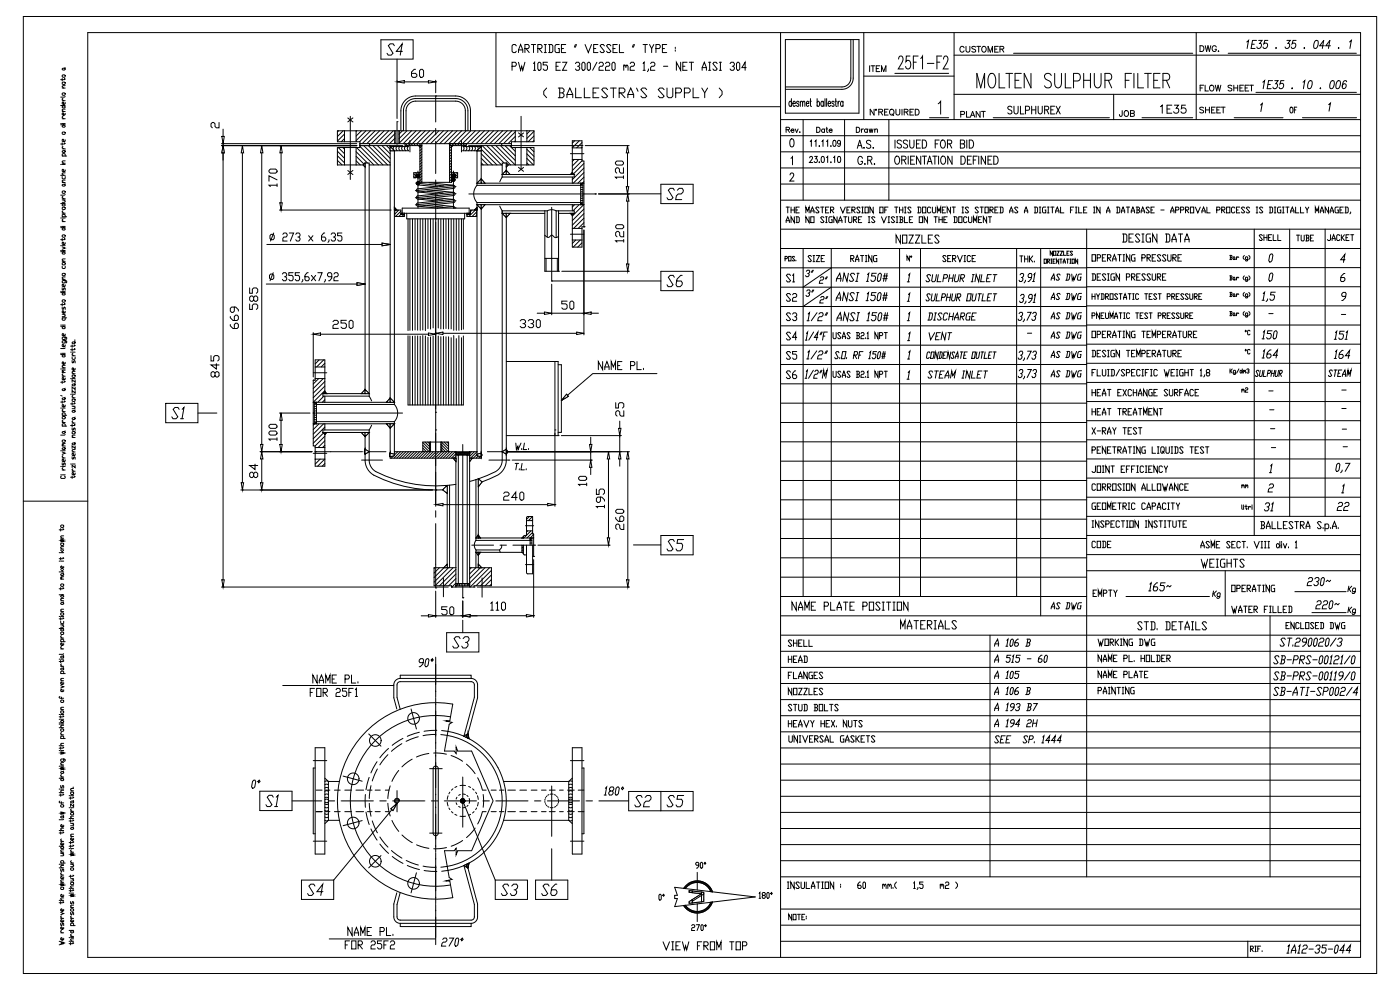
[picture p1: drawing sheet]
<svg xmlns="http://www.w3.org/2000/svg" width="420mm" height="297mm" viewBox="0 0 420 297" stroke-linecap="round" stroke-linejoin="round" font-family="sans-serif">
<g fill="none" stroke="#000" stroke-width=".3">
<path d="M7 4.9h406v287.1h-406zM26.3 9.8h381.8v277.4h-381.8zM114.3 11.9h9.6v5.8h-9.6zM119.1 17.7v6.4M148.8 9.8v22.2h85.4M234.2 9.8v277.4M103.3 39.2v3.3M104.3 35.4l1.6 1.2M105.1 34.9v19M105.9 35.4l-1.6 1.2M106.8 39.2v3.3h1.2v1.2M118.4 39.2v3.9"/>
<path d="M118.5 39.2v3.9M119.1 36.5v6.8M119.7 39.2v3.9M119.8 39.2v3.9M120.3 39.2v-6a4.4 4.4 0 0 1 4.4-4.4h12a4.5 4.5 0 0 1 4.4 4.4v6M121 39.2v-6a3.7 3.7 0 0 1 3.7-3.6h12a3.7 3.7 0 0 1 3.7 3.6v6M121.8 39.2v-6a2.9 2.9 0 0 1 2.9-2.9h12a2.9 2.9 0 0 1 2.9 2.9v6M130.7 28.8v7.8M130.7 38.5v2M154.6 39.2v3.3M155.5 39.9l1.6 1.2M156.3 34.9v15.9"/>
<path d="M157.1 39.9l-1.6 1.2M158.1 39.2v3.3M103.3 44.3v5.2M104.3 51.2l1.6 1.2M105.9 51.1l-1.6 1.2M106.8 42.5h-5.6v-3.3h59v3.3h-6.8v1.2M106.8 44.3h-5.6v5.2h7.7M106.8 44.3v5.2M108 43.7v.6h-1.2M108 43.1h11.7M108 43.7h12.8M108.9 49.5l.6 .6v66.8"/>
<path d="M109.5 48.9h1.2v69.2M109.5 48.9v1.2M109.5 48.9l-.6 .6M110.7 49.5h6.3M110.9 43.1v.6M117 43.7v75.7M118.2 44l-.3 .6 .4 .6M118.3 45.2v17.8M119.1 44l-.3 .6 .4 .6M119.7 43.1h1.8v.6h5M119.9 44l-.3 .6 .4 .6M120.8 44l-.3 .6 .4 .6"/>
<path d="M121.5 43.1h31.9M121.6 44l-.3 .5 .4 .7M122.5 44l-.3 .5 .3 .7h-5.5M122.5 44h-5.5l1.3 1.2M123 42.2v3.4M124.7 54.9l8.5 .9M125.3 58.8l-.4 .5 .5 .4M125.3 58.8h.1M125.4 51.3v11.1M125.4 53.3h.5M125.4 54.5l.6 .1M125.4 59.7l5.9 .6"/>
<path d="M125.4 57.6l5.9 .6M125.4 55.5l5.9 .6M125.6 43.7l.4 .4M126 51.8h-1.9v1.5h.6v-.9h1.3v2.2M126 43.7v8.7M126.5 43.1v11.6M128.1 59.5l4.8 .5M128.1 57.4l4.8 .5M128.7 54.8l7.4 .8M130.2 59.2l5.8 .6M130.2 57.1l5.8 .6M130.7 42.4v9.7"/>
<path d="M130.7 54v1.9M130.7 57.9v77.9M134.9 43.7v11l-8.9-.1M134.9 43.7h.9l-.4 .4v-.4v11h-.5M134.9 43.1v.6M135.4 51.8h1.9v1.5h-.6v-.9h-1.3zM135.5 53.3h.5M136 59.8l-10.7 1.1-.4 .5 .5 .5M136 59.8l.5 .4-.4 .6-10.7 1.1M136 57.7l.5 .4-.4 .6-10.7 1M136 57.7l-10.7 1.1M136 51.3v11.1h.8"/>
<path d="M136.1 55.6l.4 .4-.4 .5-10.7 1.1M136.1 55.6l-10.8 1-.4 .6 .5 .4M136.8 58.1l-12.2 1.2M136.8 56l-12.2 1.2M138.4 42.2v3.4M138.9 44h5.5v1.2h-5.5l.3-.6zM139.8 44l.3 .6-.4 .6M139.9 43.1v.6h-5M140.6 43.7h12.8M140.6 44l.3 .6-.4 .6M140.6 58.2h38M141.5 44l.3 .6-.4 .6"/>
<path d="M142.3 44l.3 .5-.4 .7M143.1 55.6a3.9 3.9 0 0 0 0 5.2M143.1 45.2v10.4M143.1 55.6h31.1M143.2 44l.3 .5-.4 .7M144.4 43.7v5.8h6.2v-.6h1.3M144.4 49.5v4.2M144.4 53.7l-1.3 1.3h32.1M144.4 53.7l1.1 1.3M144.4 44l-1.3 1.2M150.5 43.1v.6M150.6 53.1l-.7 1.4"/>
<path d="M150.6 49.5v3.6M151.9 48.9l.6 .6-.6 .6M151.9 48.9v2.2M151.9 51.1l-1.3 1.3h21.7M151.9 51.1l1.1 1.3M153.4 43.7v.6h1.2v5.2h-2.1M153.4 43.7h21.2M154.6 44.3h3.5M154.6 49.5h3.5M155.5 50.2l1.6 1.2M157.1 50.2l-1.6 1.2M158.1 44.3h2.1v5.2h-2.1"/>
<path d="M158.1 44.3v5.2M171.1 46.1h4.1M171.7 53.1v1.9M171.7 51.8l-.6 .6M171.7 51.8l.6 .6M171.7 44.4h2.9M171.7 47.8h2.9M172.3 52.4v.7h-21.7M174.2 57.7h.7M174.2 57h.7M174.2 56.3h.7M174.2 55.6h.7"/>
<path d="M174.2 55v5.8M174.2 55.6l.7-.6v6.4M174.6 47.8v.5h.6v19.7h-.6v6.1h-2.9v-9.5M174.6 47.8v-5.6h-2.9v9.6M174.9 59.4h-.7M174.9 58.7h-.7M188.8 58.1h9.5M198.3 55.3h9.6v5.8h-9.6zM118.3 62.2l.8 .8M118.4 63v1.9h2.9v-.5h-1v-.4M118.4 63l-.1 57.7M118.4 63h1.9v1"/>
<path d="M120.3 64h20.8M120.7 64v-1.6h20v1.6M121.3 64v.4M122 64v1.7h17.4v-1.7M122.4 65.7v33.5M123 65.7v33.4M123.7 65.7v33.4M124.5 65.7v33.3M125.3 65.7v33.4M125.4 61.9l5.9 .5M126.1 65.7v33.4M126.8 65.7v33.3"/>
<path d="M127.6 65.7v33.5M128.1 61.6l4.8 .5M128.4 65.7v32.9M129.2 65.7v33M129.9 65.7v32.7M130.2 61.4l5.8 .6M131.5 65.7v32.7M132.2 65.7v33M133 65.7v33M133.8 65.7v32.9M134.6 65.7v33M135.3 65.7v33"/>
<path d="M136 62l.4 .1 .1 .3M136 62l-4.8 .4M136.1 65.7v33.4M136.8 60.2l-12.2 1.2M136.9 65.7v33.4M137.7 65.7v33.4M138.4 65.7v33.2M139 65.7v33M143 63h-1.9v1.4h-1M143 63h.1M143 63v1.9h-2.9v-.9M143.1 60.8v75.5"/>
<path d="M143.1 60.8h31.1M143.1 62.2l-.8 .8M144.4 62.7v73.2M145.5 61.4l-1.1 1.3M149.9 61.8l.7 1.4M150.6 63.2v75.1l-.4 1.6-1.3 1.4-5.4 2.3M150.6 63.2h13.6M151.9 65.2v72.8a5.2 5.2 0 0 1-2.6 4.5l-4.7 2.1M153 64l-1.1 1.2-1.3-1.2h12.8M163.4 70.6l1.1 .6 1-.7 1 .8 1.1-.4M163.4 63.2v18.2h4.2v-18.2M163.4 77.5h4.2"/>
<path d="M163.8 77.5v3.9M164.2 63.2l1.2-.3 1.4 .3M164.2 63.2v7.9M165.5 62.2v22.1h32.8M166.8 63.2v8.1M166.8 63.2h5.5v.8M167.2 77.5v3.9M167.6 64h4.7M171.1 70.3h4.1M171.1 64l.6 .6M171.7 68.5h2.9M171.7 61.4v1.8"/>
<path d="M171.7 72h2.9M172.3 64l-.6 .6M174.2 60.8v.6h.7M174.2 61.4h-31.1l1.3 1.3M174.2 60.8l.7 .6M174.9 60.8h-.7M174.9 60.1h-.7M174.9 61.4h.3M234.2 74.5h173.9M240.9 74.5v104.4M249.4 74.5v104.4M269.8 74.5v104.4"/>
<path d="M276.1 74.5v104.4M305 74.5v104.4M312.2 74.5v110.2M326 68.7v194.3M376.2 68.7v91.9M386.9 68.7v86.2M397.5 68.7v86.2M198.3 81.4h9.6v5.8h-9.6zM234.2 86.1h91.8M234.2 97.7h91.8M234.2 91.9h91.8M249.4 80.3l-8.5 5.8"/>
<path d="M249.4 86.1l-8.5 5.8M326 91.8h82.1M326 86h82.1M326 97.5h82.1M408.1 80.3h-173.9M94 111.8h4M94.5 113.6h2.9M94.5 110.1h2.9M96.9 118.1h13.8M96.9 118.1v.7h13.8M97.4 117.5v-9.5h-2.9v6h-.5v13.1M97.4 118.8v1.9"/>
<path d="M97.4 117.5l-.5 .6M97.4 117.5l.6 .6M108.4 118.1l1.1-1.2 1.2 1.2M110.7 118.8l.8 1.5M110.7 118.1v.7M117 119.4l1.3 1.3M117 119.4l-1.1 1.3M122.4 100.7v20.8h16.6v-20.7M123 100.8v20.7M123.7 100.8v20.7M124.5 100.8v20.7M125.3 100.8v20.7"/>
<path d="M126.1 100.8v20.7M126.8 100.7v20.8M127.6 100.8v20.7M128.4 101.2v20.3M129.2 101.1v20.4M129.9 100.8v20.7M131.5 100.8v20.7M132.2 101v20.5M133 100.9v20.6M133.8 101v20.5M134.6 101v20.5M135.3 101.3v20.2"/>
<path d="M136.1 100.7v20.8M136.9 101.6v19.9M137.7 100.7v20.8M138.4 101.3v20.2M151.9 108.4h15.5v22.3h-15.5M166.5 108.4v22.3M167.4 109.4h1v20.3h-1M170 118.3l.5 .6-2.1 1.3zM234.2 115.1h91.8M234.2 103.5h91.8M234.2 109.3h91.8M326 114.7h82.1"/>
<path d="M326 109h82.1M326 103.2h82.1M49.7 121h9.7v5.8h-9.7zM59.4 123.9h5.7M94 127.1v6.7h.5v.4M94 127.1h24.3M94 120.7h.3M94 136h4M94 123.9h26.8M94.3 120.7h.6v.6M94.3 124.4h.6M94.3 125.1h.6"/>
<path d="M94.3 125.8h.6M94.3 126.5h.6M94.3 120.7v6.4l.6-.6M94.3 120.7l.6 .6M94.5 135.5h14.2M94.5 134.2v3.5M94.5 134.2h2.9M94.9 121.3h-.6M94.9 122h-.6M94.9 122.7h-.6M94.9 123.4h-.6M94.9 126.5h23.4"/>
<path d="M94.9 120.7h23.4M94.9 121.3h23.4M94.9 121.3v5.8M96.9 129.7h1.1l-.6 .6zM97.4 130.3v9.6h-2.9v-2.2h2.9M97.4 127.1v1.9M98 129.7h12.7l-1.2 1.3M108.4 129.7l1.1 1.3M108.5 138h6.2M109.5 136.2v1.8a5.2 5.2 0 0 0 2.6 4.5 41 41 0 0 0 20.7 4.4M109.5 134.8l-.2 .7 .2 .7M109.5 134.8l1.2 .7"/>
<path d="M109.5 131v3.8M110.7 129l.1 9.3 .3 1.3 .9 1.3a38.4 38.4 0 0 0 24.8 4.4M110.7 135.5h5.1M110.7 135.5l-1.2 .7M110.7 129h-13.8v.7M111.5 127.5l-.8 1.5M115.9 127.1h2.4l-1.3 1.3zM117 135.9v1.1M117 137v.4h19.8M117 128.4v7.5M117 135.9l1.3 .4M118.3 121.3a3.8 3.8 0 0 1 0 5.2"/>
<path d="M118.3 135.5h24.8M118.3 120.7v.6M118.3 126.5v10.2l-1.3 .3M126.8 135.5v-2.9h7.8v2.9M128.9 132.6v2.9M129.2 132.6v2.9M130.7 137.8v1.9M132.2 132.6v2.9M132.5 132.6v2.9M135.9 137.4l.9 1M136.8 135.5v40.6M137.6 135.8l-.2 .3 .2 .4"/>
<path d="M137.8 135.8l-.2 .3 .1 .4M137.9 135.8l-.2 .3 .2 .4M138.1 135.8l-.2 .3 .2 .4M138.3 135.8l-.2 .3 .2 .4M138.5 135.8l-.2 .3 .2 .4M138.7 135.8l-.2 .3 .1 .4M138.8 135.8l.2 .3-.2 .4zM138.8 135.8h2.1v-.3v40.6M138.8 135.8h-2l.7 .7h3.4M138.8 133.4v45.9M139 135.8l.2 .3-.2 .4M139.1 135.8l.2 .3-.1 .4"/>
<path d="M139.3 135.8l.2 .3-.1 .4M139.5 135.8l.2 .3-.2 .4M139.7 135.8l.2 .3-.2 .4M139.9 135.8l.2 .3-.2 .4M140.1 135.8l.2 .3-.2 .4M140.9 135.8l-.7 .7v38.5l.7 .8h-4.1l.7-.8v-38.5h-.7M141.7 137.4l-.8 1M143.1 136.3v.4l1.3 .3M144.4 135.9v1.1M144.4 137v.4h-3.5M144.4 135.9l-1.3 .4M146.2 135.5h4.4"/>
<path d="M146.7 138h6M150.6 135.5l1.3-.7 .2 .7-.2 .7zM234.2 138.3h91.8M234.2 132.5h91.8M234.2 126.7h91.8M234.2 120.9h91.8M326 137.7h82.1M326 131.9h82.1M326 126.2h82.1M326 120.5h82.1M7 150.3h19.3M130.7 141.6v9.7"/>
<path d="M130.7 153.2v2M130.7 157.1v19.3M132.8 146.9l1.3-1.3v24.7M132.8 146.9l1.3 1.1M134.9 145.5v24.8M142.8 143.9l-1.9 .5M142.8 143.9v18.2M143.5 143.6l-.7 .3M143.5 143.6v16.9M143.5 143.6l1.1 1M144.6 144.6l-1.1 1.4M157.6 157.7h2.5"/>
<path d="M157.9 159.2h1.9M157.9 156.2h1.9M234.2 144.1h91.8M234.2 149.9h91.8M234.2 155.7h91.8M326 154.9h82.1M326 149.2h82.1M326 143.4h82.1M133 173.4v5.6M134.1 169.3l-1 1M136.8 170.3h-6.6v5.4h5.2v.4h6.8v-.4h5.2v-5.4h-6.5M136.8 175h4.1"/>
<path d="M137.6 175l-.2 .8M138 175l-.1 .8M138.5 175l-.1 .8M139.1 175l.2 .8M139.6 175l.1 .8M140.1 175l.1 .8M141.5 163.5h6.6M142.8 165.7h1.3l-.6 .9zM142.8 162.1a2.35 2.35 0 0 0 0 2.9M142.8 162.1h16.2l.6-.7v2.1M142.8 165.7h13.8M143.5 160.5l-.7 .9h17.3"/>
<path d="M143.5 160.5l.6 .9M143.5 165.7v4.6M143.5 169.3l1 1M144.6 173.4v5.7M149.9 165h-7.1v5.3M150 163.5h1.9M150.5 163.5l-.1 .8-.5 .7 .2 .7M153.9 163.5h6.5M156.6 163.7h.4M156.6 164.1l.4 .1M156.6 164.6l.4 .1M156.6 165.1h.4"/>
<path d="M156.6 165.6h.4M156.6 163.5v2.2M156.6 165.7l.4 .4M157 161l.3-.4h.6l.1-5.4 .3-.3h1.5v5.3h.3v6.7h-.3M157 166.1l.3 .3 .6 .1M157 161l-.4 .4M157 161v.4M157 163.5v2.6M157.6 169.4h2.5M157.9 163.5v8.3l.4 .3h1.5v-8.6M159 161.4v2.1M159.6 162.2h-.6"/>
<path d="M159.6 163h-.6M190 163.5h8.3M198.3 160.6h9.6v5.8h-9.6zM234.2 173.1h91.8M234.2 167.3h91.8M234.2 178.9h91.8M234.2 161.5h91.8M326 160.6h82.1M326 171.2h82.1M326 166.4h82.1M337.8 178.9h25M367.5 171.2v13.5"/>
<path d="M388.4 177.5h15.4M130.7 199.3v8.2M134 189.8h9.7v5.8h-9.7zM138.8 186.1v3.7M234.2 190.5h173.9M234.2 195.4h173.9M234.2 184.7h173.9M297 190.5v72.5M381 184.7v78.3M393.6 183.8h10.2M110 219.2a29.5 29.5 0 0 1 25.8-8l-.9 5-1.2 .1 1.9 .4-.8 .6-1.5 8h3l.5 .7v-1.9l.5 1.2h4.2l6.4 15-6.4 14.9h-4.2l-.5 1.2v-1.9l-.5 .7h-3l1.5 8.1 .8 .5-1.9 .5h1.2l.9 5a29.5 29.5 0 0 1-31.3-15.5 29.5 29.5 0 0 1 5.5-34.6zM123.3 212.7l1.6 6"/>
<path d="M125.8 219.7l-3.6 1.2M130.7 209.4v2M130.7 213.3v9.7M131 219.1l-3.8 .3M132.5 219.2a21.2 21.2 0 0 1 19.4 21 21.2 21.2 0 0 1-19.4 21.2M135.1 215a25.6 25.6 0 0 0-30 25.3 25.6 25.6 0 0 0 30 25.2M234.2 214.7h173.9M234.2 219.5h173.9M234.2 209.9h173.9M234.2 205h173.9M234.2 200.2h173.9M77.9 237.4h9.7v5.8h-9.7z"/>
<path d="M94 228.2h4M94.5 224.3h2.9v31.9h-2.9zM94.5 230.4h-.5v19.7h.5M94.9 237h1.7M97.4 233.4l1.1 1M97.6 237h1.4M98.5 239.9l-.6-.2-.5 .2M98.5 239.3l-.6-.1-.5 .2M98.5 238.4l-.6-.2-.5 .2M98.5 237.4l-.6-.2-.5 .2M98.5 236.4l-.6-.2-.5 .2M98.5 235.4l-.6-.2-.5 .2"/>
<path d="M98.5 234.4l-.6-.1-.5 .2M98.5 234.4h3.3M98.5 234.4v11.7M100.3 237h1.7M102.9 232.8l5.7 1.5M103.4 237h2.1M106.8 237h2.3M109.6 238.3v3.9M110.2 237h1.4M110.6 220.2l3.7 3.6M110.7 233.2l-.9 3.7M111.3 235.7l-.5 3.8"/>
<path d="M112.5 237h1.6M113.1 228.5l-1.8 3.4M113.2 230.7l-1.5 3.6M115.6 237h1.1M116.4 226.4l-2.5 3M116.6 224.5l-2.7 2.8M117 235.8l-.7 3.7M119.1 237.2v6.3M119.6 231.1l-2 3.3M120.6 223.1l-3.2 2.3M120.9 221.5l-3.2 2.1M123.6 227.7l-3 2.4"/>
<path d="M125.5 221l-3.7 1.4M128.6 226l-3.7 1.1M128.9 230.6h3.8M130.1 225.9l3.8 .3M130.1 230.1l.8-.2 .6 .7v19.3l-.2 .5-.5 .3-.6-.2-.3-.5v-19.5zM130.7 224.9v1.9M130.7 228.8v9.6M130.8 220.3l-3.9 .4M132.2 220.4a19.9 19.9 0 0 1 18.4 19.8 19.9 19.9 0 0 1-18.4 19.9M134.4 238.7l-.2 1.1M135 237.6l-.3 .5M135.3 226.6l3.5 1.8"/>
<path d="M135.9 236.6l-.5 .4M137.1 235.9l-.6 .3M137.1 239.2l-.3 .5M138 235.7h1.6M138.1 238.3l-.5 .3M138.8 238.2l.8 .1M138.8 233.1v15M139.9 229.2l2.6 2.9M140 238.6l.4 .3M140.6 235.9l.6 .3M140.7 239.5v1.5M141.8 236.6l.4 .4"/>
<path d="M142.7 237.6l.3 .5M143.2 238.7l.3 1.1M143.3 233.3l1.4 3.6M144.7 237h1.1M144.9 238.3v3.9M147.3 237h1.6M149.8 237h1.4M151.1 234.4h19.5M152.3 237h2.3M155.9 237h2.1M159.4 237h1.7M162.4 237h1.4"/>
<path d="M163.5 239.8l-.1 .3M163.7 239.2l-.1 .3M164.1 238.8l-.2 .2M164.7 238.4l-.4 .2M164.8 237h1.7M165.4 238.2h-.3M165.5 235.8v15.1M165.6 238.2h.3M166.3 238.4l.4 .2M166.9 238.8l.2 .2M167.3 239.2l.1 .3M167.5 239.8v.3"/>
<path d="M167.8 237h1.2M170.3 237h2M170.6 234.4l.6-.1 .5 .2M170.6 235.4l.6-.2 .5 .2M170.6 236.4l.7-.2 .4 .2M170.6 237.4l.6-.2 .5 .2M170.6 238.4l.6-.2 .5 .2M170.6 239.3l.6-.1 .5 .2M170.6 234.4v11.7l.6 .2 .5-.2M170.6 239.9l.6-.2 .5 .2M171.1 228.2h4.1M171.7 224.3h2.9v31.9h-2.9z"/>
<path d="M171.7 233.4l-1.1 1M173.4 237h1.8M174.6 230.4h.6v19.7h-.6M188.6 237.4h9.7v5.8h-9.7zM198.3 237.4h9.6v5.8h-9.6M234.2 238.9h173.9M234.2 234h173.9M234.2 229.2h173.9M234.2 224.4h173.9M87.6 240.3h8.9M94 252.3h4M94.9 243.5h1.7"/>
<path d="M97.4 240.6l.5 .2 .6-.2M97.4 246.1l.5 .2 .6-.2M97.4 245.1l.5 .2 .6-.2M97.4 244.1l.5 .2 .6-.2M97.4 243.1l.5 .2 .6-.2M97.4 242.1l.5 .2 .6-.1M97.4 241.1l.5 .2 .6-.1M97.6 243.5h1.4M98.5 240.3h1.9M98.5 246.1h3.3M98.5 246.1l-1.1 1M100.3 243.5h1.7"/>
<path d="M102.3 240.3h9.7M103.4 243.5h2.1M106.8 243.5h2.3M108.6 246.2l-5.7 1.5M109.8 243.6l1 3.7M110.2 243.5h1.4M110.8 241l.5 3.8M111.3 248.7l1.8 3.3M111.7 246.3l1.5 3.5M112.5 243.5h1.6M113.9 240.3h2M114 253.2l2.6 2.8"/>
<path d="M114 251.1l2.4 3M114.3 256.7l-3.7 3.6M115.6 243.5h1.1M116.3 241l.8 3.8M117.4 255.1l3.2 2.3M117.6 246.1l2 3.3M117.7 256.9l3.2 2.1M117.8 240.3h9.7M119.9 240.3l-.5-.8-.8 .2-.2 .8 .7 .5M120.6 250.5l3.1 2.3M121.9 258.1l3.6 1.4M122.2 259.6l3.6 1.3"/>
<path d="M125 253.4l3.7 1.1M126.9 259.8l3.9 .4M128.9 249.9h3.7M129.4 240.3h1.9M130.7 240.4v1.9M130.7 244.2v9.7M130.7 255.8v2M130.7 259.7v9.7M133.3 240.3h9.6M134 254.3l-3.9 .3M134.2 240.7l.2 1.1M134.7 242.4l.3 .5"/>
<path d="M135.4 243.5l.5 .4M136.5 244.3l.6 .3M136.8 240.8l.3 .5M137.6 241.9l.5 .3M138 244.8h1.6M138.8 252.1l-3.5 1.8M139.6 242.2l-.8 .1M140.4 241.6l-.4 .3M141.2 244.3l-.6 .3M142.2 243.5l-.4 .4M142.5 248.4l-2.6 2.9M143 242.4l-.3 .5"/>
<path d="M143.5 240.7l-.3 1.1M144.7 243.6l-1.4 3.6M144.7 243.5h1.1M144.9 240.3h1.9M147.3 243.5h1.6M148.7 240.3h9.7M149.8 243.5h1.4M151.1 246.1h19.5l1.1 1M152.3 243.5h2.3M155.9 243.5h2.1M159.4 243.5h1.7M160.3 240.3h2"/>
<path d="M162.4 243.5h1.4M163.4 240.4l.1 .4M163.6 241.1l.1 .2M163.9 241.5l.2 .2M164.2 240.3h9.7M164.3 241.9l.4 .2M164.8 243.5h1.7M165.1 242.3h.3M165.5 254.6v9.4M165.9 242.3h-.3M166.7 241.9l-.4 .2M167.1 241.5l-.2 .2"/>
<path d="M167.4 241.1l-.1 .2M167.5 240.4v.4M167.8 243.5h1.2M170.3 243.5h2M171.1 252.3h4.1M171.7 241.1l-.5 .2-.6-.1M171.7 242.1l-.5 .2-.6-.1M171.7 243.1l-.5 .2-.6-.2M171.7 244.1l-.5 .2-.6-.2M171.7 245.1l-.5 .2-.6-.2M171.7 240.6l-.5 .2-.6-.2M173.4 243.5h1.8"/>
<path d="M175.8 240.3h1.9M179.7 240.3h8.9M234.2 253.4h173.9M234.2 248.5h173.9M234.2 243.7h173.9M234.2 258.2h173.9M90.4 264h9.7v5.8h-9.7zM124.9 261.8l-1.6 6M127.2 261.1l3.9 .3M130.7 271.3v1.9M130.7 275.2v8.2M148.6 264h9.6v5.8h-9.6z"/>
<path d="M160.7 264h9.6v5.8h-9.6zM234.2 263h173.9M234.2 277.5h173.9M234.2 272.7h173.9M234.2 282.4h173.9M374.3 282.4v4.8"/>
<circle cx="125.4" cy="52.9" r=".48"/>
<circle cx="125.4" cy="55" r=".48"/>
<circle cx="136" cy="53.9" r=".48"/>
<circle cx="136" cy="52.9" r=".48"/>
<circle cx="124.1" cy="215.5" r="1.74"/>
<circle cx="106" cy="233.6" r="1.74"/>
<circle cx="112.6" cy="222.1" r="1.74"/>
<circle cx="106" cy="246.9" r="1.74"/>
<circle cx="112.6" cy="258.4" r="1.74"/>
<circle cx="119.1" cy="240.3" r=".58"/>
<circle cx="124.1" cy="265" r="1.74"/>
</g>
<path d="M170 118.3l.5 .6-2.1 1.3z" fill="#fff" stroke="#000" stroke-width=".3"/>
<path d="M197.1 112.1h-19.3l-7.6 6.5" fill="none" stroke="#000" stroke-width=".3"/>
<g fill="#fff" stroke="#000" stroke-width=".3">
<path d="M138.8 240.3l.3 .5z"/>
<path d="M138.8 240.3l.4 .4z"/>
<path d="M138.8 240.3l.5 .3z"/>
<path d="M138.8 240.3l.6 .2z"/>
<path d="M138.8 240.3l.6 .1z"/>
<path d="M138.8 240.3h.6z"/>
<path d="M138.8 240.3l.6-.1z"/>
<path d="M138.8 240.3l.6-.2z"/>
<path d="M138.8 240.3l.6-.3z"/>
<path d="M138.8 240.3l.5-.4z"/>
<path d="M139.2 239.8l-.4 .5z"/>
<path d="M139.1 239.7l-.3 .6z"/>
<path d="M139 239.7l-.2 .6z"/>
<path d="M138.9 239.7l-.1 .6z"/>
<path d="M138.8 239.7v.6z"/>
<path d="M138.7 239.7l.1 .6z"/>
<path d="M138.6 239.7l.2 .6z"/>
<path d="M138.5 239.7l.3 .6z"/>
<path d="M138.5 239.8l.3 .5z"/>
<path d="M138.4 239.8l.4 .5z"/>
<path d="M138.4 239.9l.4 .4z"/>
<path d="M138.3 239.9l.5 .4z"/>
<path d="M138.3 240l.5 .3z"/>
<path d="M138.2 240.1l.6 .2z"/>
<path d="M138.2 240.2l.6 .1z"/>
<path d="M138.2 240.3h.6z"/>
<path d="M138.2 240.4l.6-.1z"/>
<path d="M138.3 240.5l.5-.2z"/>
<path d="M138.3 240.6l.5-.3z"/>
<path d="M138.4 240.6l.4-.3z"/>
<path d="M138.4 240.7l.4-.4z"/>
<path d="M138.8 240.3l-.4 .4z"/>
<path d="M138.8 240.3l-.3 .4z"/>
<path d="M138.8 240.3l-.3 .5z"/>
<path d="M138.8 240.3l-.2 .5z"/>
<path d="M138.8 240.3l-.1 .6z"/>
<path d="M138.8 240.3v.6z"/>
<path d="M138.8 240.3l.1 .6z"/>
<path d="M138.8 240.3l.2 .5z"/>
</g>
<path d="M117.2 242.6l1.9-1.6-1.2 2.1zM139 240.8l9.6 23.2" fill="none" stroke="#000" stroke-width=".3"/>
<path d="M117.2 242.6l1.9-1.6-1.2 2.1z" fill="#fff" stroke="#000" stroke-width=".3"/>
<path d="M114.6 72.9l2.4 .4-2.4 .4zM117.6 242.9l-17.5 21.1" fill="none" stroke="#000" stroke-width=".3"/>
<path d="M114.6 72.9l2.4 .4-2.4 .4z" fill="#fff" stroke="#000" stroke-width=".3"/>
<path d="M80 73.3h34.6M107.1 84.8l2.4 .4-2.4 .4z" fill="none" stroke="#000" stroke-width=".3"/>
<path d="M107.1 84.8l2.4 .4-2.4 .4z" fill="#fff" stroke="#000" stroke-width=".3"/>
<g fill="none" stroke="#000" stroke-width=".3">
<path d="M118.3 13.7l-.4-.5h-.9l-.5 .5 1.4 2.3-.5 .5h-.9l-.4-.5M120.7 15.4h-1.8l1.8-2.2-.6 3.3M153.6 19.9h1l.3-.4v-.4l-.3-.4h-1v2.4M154.9 13.8l-.3-.4h-.7l-.3 .4v1.6l.3 .4h.7l.3-.4M155.5 15.8v-.8l.7-1.6 .6 1.6v.8M155.5 18.7l.7 2.4 .3-1.2 .3 1.2 .7-2.4M155.5 15h1.3M157.5 14.6h.9l.4-.4-.4-.8h-.9v2.4M157.8 14.6l1 1.2M159.4 13.4h1.3M160 19.1l.4-.4v2.4M160 13.4v2.4"/>
<path d="M161.3 14.6h1l.3-.4v-.4l-.3-.4h-1v2.4M161.7 18.7h.3l.3 .4v1.6l-.3 .4h-.3l-.4-.4v-1.6zM161.7 14.6l.9 1.2M163.3 13.4h.6M163.3 15.8h.6M163.6 13.4v2.4M164.2 18.7h-1.3v.8h1l.3 .4v.8l-.3 .4h-.6l-.4-.4M164.6 13.4h.9l.3 .4v1.6l-.3 .4h-.9M164.9 13.4v2.4M166.8 19.9h.7M167.8 13.4h-1l-.3 .4v1.6l.3 .4h1v-1.2h-.3M168.1 18.7h-1.3v2.4h1.3"/>
<path d="M168.4 14.6h.7M168.7 18.7h1.3l-1.3 2.4h1.3M169.7 13.4h-1.3v2.4h1.3M172.6 19.1l.3-.4h.7l.3 .4v.4l-.3 .4h-.3M172.6 13.4l-.3 .8M172.9 13.4l-.3 .8M173.6 19.9l.3 .4v.4l-.3 .4h-.7l-.3-.4M174.9 18.7h.3l.3 .4v1.6l-.3 .4h-.3l-.4-.4v-1.6zM175.5 13.4l1 2.4 .9-2.4M176.5 18.7h.3l.3 .4v1.6l-.3 .4h-.3l-.3-.4v-1.6zM178.1 14.6h.6M179.1 18.7l-1.3 2.4"/>
<path d="M179.4 13.4h-1.3v2.4h1.3M179.7 19.1l.3-.4h.7l.3 .4v.4l-.3 .4h-.7l-.3 .4v.8h1.3M181.3 13.8l-.3-.4h-.7l-.3 .4 1.3 1.6-.3 .4h-.7l-.3-.4M181.6 19.1l.4-.4h.6l.3 .4-.3 .8h-.6l-.4 .4v.8h1.3M183.2 13.8l-.3-.4h-.6l-.3 .4 1.2 1.6-.3 .4h-.6l-.3-.4M183.9 18.7h.3l.3 .4v1.6l-.3 .4h-.3l-.3-.4v-1.6zM183.9 14.6h.6M185.2 13.4h-1.3v2.4h1.3M185.8 13.4v2.4h1.3M187.1 19.9l.3-.4 .4 .4v.4M187.1 19.5v1.6M187.8 19.9l.3-.4 .3 .4v1.2"/>
<path d="M189 19.1l.4-.4h.6l.3 .4v.4l-.3 .4h-.6l-.4 .4v.8h1.3M190 13.4l-.3 .8M190.3 13.4l-.3 .8M192.9 19.1l.3-.4v2.4M192.9 13.4h1.3M193.6 13.4v2.4M194.8 13.4l.7 1.2v1.2M195.2 19.1l.3-.4h.6l.4 .4v.4l-.4 .4h-.6l-.3 .4v.8h1.3M196.1 13.4l-.6 1.2M196.8 14.6h.9l.4-.4-.4-.8h-.9v2.4M198.7 14.6h.7M199 19.9h1.3"/>
<path d="M200 13.4h-1.3v2.4h1.3M202.6 14.2v.4M202.6 15v.4M204.2 18.7v2.4l-1.3-2.4v2.4M204.8 19.9h.7M206.1 18.7h-1.3v2.4h1.3M206.8 18.7h1.3M207.4 18.7v2.4M212.6 18.7h.6M212.9 18.7v2.4M215.1 19.1l-.3-.4h-.6l-.3 .4 1.2 1.6-.3 .4h-.6l-.3-.4M215.8 18.7h.6"/>
<path d="M216.1 18.7v2.4M219 19.1l.3-.4h.7l.3 .4v.4l-.3 .4h-.3M220 19.9l.3 .4v.4l-.3 .4h-.7l-.3-.4M221.3 18.7h.3l.3 .4v1.6l-.3 .4h-.3l-.4-.4v-1.6zM18.2 37.4h1.4M18.2 37.1h.2M18.2 31.7h1.4M18.7 39.8l.6-.2 .3 .5-.7 .2zM18.7 37.8l.4-.4 .5 .6-.7 .2zM18.7 32l.4-.3 .5 .5-.7 .2zM18.7 28l.6-.1 .3 .5-.7 .2zM18.7 24.8l.6-.2 .3 .6-.7 .1z"/>
<path d="M18.7 22.6l.6-.1 .3 .5-.7 .2zM18.7 20.6l.6-.1 .3 .3-.7 .2zM18.7 26.4h.9M18.7 23.5v.8M18.7 37.1h.9M18.7 35.6h.9M18.7 33.5h.9M18.7 30.2h.9M18.9 34.9l-.2 .4 .4 .3M18.9 29.5l-.2 .3 .4 .4M19.3 23.5l.3 .2-.3 .2h-1.1M19.6 34l-.3 .5-.6-.1v-.4l.2-.2 .2 .2v.5"/>
<path d="M19.6 32.7l-.9 .2 .4 .6M19.6 30.8l-.3 .5-.6-.2v-.3l.2-.2 .2 .2v.5M19.6 28.9l-1.4 .2M19.6 25.7l-.9 .2 .4 .5M19.6 20.3l-.3 .2M160 21.1h.7M164 26.4l-.9 1v.9l.9 1M167.5 26.4h1.3l.4 .5v.5l-.4 .5M167.9 27.9h.9l.4 .4v.5l-.4 .5h-1.3M167.9 26.4v2.9M170.1 29.3v-1l.8-1.9 .9 1.9v1M170.1 28.3h1.7"/>
<path d="M172.7 26.4v2.9h1.7M175.3 26.4v2.9h1.7M177.9 27.9h.9M179.6 26.4h-1.7v2.9h1.7M182.3 26.9l-.5-.5h-.9l-.4 .5 1.8 1.9-.5 .5h-.9l-.4-.5M183.1 26.4h1.8M184 26.4v2.9M185.7 27.9h1.3l.5-.5v-.5l-.5-.5h-1.3v2.9M186.2 27.9l1.3 1.4M188.3 29.3v-1l.9-1.9 .9 1.9v1M188.3 28.3h1.8M191 26.4l.4 1"/>
<path d="M192.9 21.1h.7M194 26.9l-.4-.5h-.9l-.4 .5 1.7 1.9-.4 .5h-.9l-.4-.5M194.5 20.7l-.3 .8M199.2 26.9l-.4-.5h-.9l-.4 .5 1.7 1.9-.4 .5h-.9l-.4-.5M200.1 26.4v2.4l.4 .5h.9l.4-.5v-2.4M202.7 27.9h1.3l.4-.5v-.5l-.4-.5h-1.3v2.9M205.3 27.9h1.3l.4-.5v-.5l-.4-.5h-1.3v2.9M207.9 26.4v2.9h1.8M210.5 26.4l.9 1.5v1.4M210.6 21.1v-.8l.7-1.6 .6 1.6v.8M210.6 20.3h1.3M212.3 26.4l-.9 1.5"/>
<path d="M212.6 21.1h.6M215.7 26.4l.9 1v.9l-.9 1M215.8 21.1h.6M223.8 20.3h-1.2l.9-1.6v2.4M18.2 52.6h1.4M18.2 49.3h.2M18.7 57.5l.6-.2 .3 .5-.7 .2zM18.7 55.5l.6-.2 .3 .4-.7 .1zM18.7 52.9v.6l.2 .2 .7-.2v-.6M18.7 45.4l.6-.2 .3 .3-.7 .2zM18.7 42.8v.8M18.7 60h.9"/>
<path d="M18.7 59.6h.9M18.7 54.7h.9M18.7 49.3h.9M18.7 49h.9M18.7 46.8h1.3M18.7 44.6h.9M18.9 58.9l-.2 .4 .4 .3M18.9 46.8l-.2-.2 .2-.5 .7 .2v.5M18.9 43.9l-.2 .4 .4 .3M19.1 60l.5 .5-.9 .2M19.3 42.8l.3 .2-.3 .2h-1.1M19.6 58.4l-1.4 .1"/>
<path d="M19.6 54l-.9 .2 .4 .5M19.6 51.9l-.9 .1 .4 .6M19.6 51l-.3 .5-.6-.2v-.3l.2-.2 .2 .2v.5M19.6 48.3l-.9 .1 .4 .6M19.6 41.9l-.3 .6-.6-.2v-.4l.2-.1 .2 .1v.6M19.6 55.1l-.3 .2M19.6 45l-.3 .2M175.5 43.7h13.2M179.5 58.2h9.2M184.6 48.7l.4-.4h1.6l.4 .4v.4l-.4 .4h-1.6l-.4-.4zM187 53.1h-2.4l.4 .4M187 50.3v1.6h-.8l-.4-.4v-.8l-.4-.4h-.4l-.4 .4v.8l.4 .4"/>
<path d="M187 52.7v.8M188.2 45.9v10.1M202.3 57.1l-.4-.6h-.9l-.5 .6 1.4 2.2-.6 .6h-.9l-.3-.6M203.2 57.1l.5-.6h.9l.4 .6-.1 .5-.6 .6h-.9l-.5 .6-.2 1.1h1.8M18.2 75.5h1.4M18.2 75.1h.2M18.2 73.7h.2M18.2 68.3h1.4M18.2 67.9h.2M18.2 65.4h.2M18.2 61.1h1.4M18.7 79.8v.6l.2 .2 .7-.2v-.6"/>
<path d="M18.7 78.9l.6-.1 .3 .5-.7 .2zM18.7 75.9l.4-.4 .5 .5-.7 .2zM18.7 74.1l.9 .3-.9 .4M18.7 70.6l.6-.2 .3 .6-.7 .2zM18.7 68.6l.4-.3 .5 .5-.7 .2zM18.7 62.3l.6-.2 .3 .6-.7 .2zM18.7 61.4l.4-.3 .5 .5-.7 .2zM18.7 71.5v.8M18.7 78.4h.9M18.7 75.1h.9M18.7 73.7h.9M18.7 67.9h.9"/>
<path d="M18.7 66.5h.9M18.7 65.4h.9M18.7 65h1.3M18.7 64h.9M18.9 65.8l-.2 .3 .4 .4M18.9 65l-.2-.1 .2-.6 .7 .2v.5M18.9 63.2l-.2 .4 .4 .4M19.3 71.5l.3 .2-.3 .2h-1.1M19.6 77.7l-.9 .1 .4 .6M19.6 72.8l-.3 .5-.6-.1v-.4l.2-.2 .2 .2v.5M81.3 70.3h.6l.4 .4v.8l-.4 .4h-.6l-.3-.4v-.8zM82.1 69.9l-1 2.4"/>
<path d="M84.8 70.3l.4-.4h.6l.3 .4v.4l-.3 .4h-.6l-.4 .4v.8h1.3M86.8 69.9h1.3l-1 2.4M88.7 70.3l.3-.4h.7l.3 .4v.4l-.3 .4h-.3M89.7 71.1l.3 .4v.4l-.3 .4h-.7l-.3-.4M92.6 70.7l1.3 1.6M93.9 70.7l-1.3 1.6M97.4 69.9h-.3l-.7 .8v1.2l.4 .4h.6l.3-.4-.3-.8h-1M98.7 71.9v.4l-.3 .4M99.3 70.3l.4-.4h.6l.3 .4v.4l-.3 .4h-.3M100.3 71.1l.3 .4v.4l-.3 .4h-.6l-.4-.4M102.6 69.9h-1.3v.8h.9l.4 .4v.8l-.4 .4h-.6l-.3-.4M235.5 77.6h.5l.2-.2-.2-.5h-.5v1.4"/>
<path d="M236.6 76.9h.7v1.4h-.7zM238.4 77.1l-.2-.2-.5 .2 .7 .9-.2 .3-.5-.3M238.7 78v.3M243.4 77l-.2-.3h-.5l-.3 .3 1 1.2-.2 .3h-.5l-.3-.3M243.9 76.7h.5M243.9 78.5h.5M244.1 76.7v1.8M244.9 76.7h1l-1 1.8h1M246.3 77.6h.5M247.3 76.7h-1v1.8h1M255.2 77.6h.7l.3-.3-.3-.6h-.7v1.8M255.4 77.6l.8 .9"/>
<path d="M256.7 78.5v-.6l.4-1.2 .5 1.2v.6M256.7 77.9h.9M258.1 76.7h1M258.6 76.7v1.8M259.6 76.7h.5M259.6 78.5h.5M259.8 76.7v1.8M261.6 76.7v1.8l-1-1.8v1.8M263 76.7h-.7l-.3 .3v1.2l.3 .3h.7v-.9h-.2M270.1 70.5v2.4l-1.3-2.4v2.4M270.7 70.5h1.3v2.4h-1.3zM272.7 70.5h1.3l-1.3 2.4h1.3"/>
<path d="M272.8 76.8v1.3l-.7-1.3v1.3M273.3 76.8l.2 .2-.2 .2-.1-.2zM274.6 70.5h1.3l-1.3 2.4h1.3M276.5 70.5v2.4h1.3M278.5 71.7h.6M279.8 70.5h-1.3v2.4h1.3M281.7 70.9l-.3-.4h-.7l-.3 .4 1.3 1.6-.3 .4h-.7l-.3-.4M283.8 77l-.3-.3h-.4l-.3 .3 1 1.2-.3 .3h-.4l-.3-.3M284.3 77.6h.5M285.3 76.7h-1v1.8h1M285.7 77.6h.8l.2-.3-.2-.6h-.8v1.8M286 77.6l.7 .9"/>
<path d="M287.2 76.7l.8 1.8 .7-1.8M289.2 76.7h.5M289.2 78.5h.5M289.4 76.7v1.8M291.1 77l-.2-.3h-.5l-.2 .3v1.2l.2 .3h.5l.2-.3M291.6 77.6h.5M292.6 76.7h-1v1.8h1M305.9 76.8h1M306.4 76.8v1.8M307.4 76.8v1.8M307.4 77.7h.9M308.3 76.8v1.8"/>
<path d="M308.8 76.8v1.8M309.1 77.7l.7 .9M309.8 76.8l-.7 .9h-.3M310.3 78.3v.3M313.2 77.7h.7v1.3h-.7zM314.2 78.4l.7-.3-.2-.4h-.5v1.3M314.4 78.4l.5 .6M315.2 77.7h.4M315.2 79h.4M315.4 77.7v1.3M315.7 75.3v1.3l-.7-1.3v1.3M315.9 78.4h.3"/>
<path d="M316 75.3h.7v1.3h-.7zM316.6 77.7h-.7v1.3h.7M317.1 75.3h.6l-.6 1.3h.6M317.6 77.7v1.3l-.7-1.3v1.3M317.9 77.7h.7M318.1 75.3h.6l-.6 1.3h.6M318.3 77.7v1.3M318.9 79l.4-1.3 .3 1.3M318.9 78.6h.7M319.1 75.3v1.3h.6M319.9 77.7h.7M320.1 76h.3"/>
<path d="M320.3 77.7v1.3M320.7 75.3h-.6v1.3h.6M320.9 77.7h.4M320.9 79h.4M321.1 77.7v1.3M321.6 77.7h.7v1.3h-.7zM321.7 75.5l-.1-.2-.5 .2 .6 .9-.1 .2-.5-.2M323.3 77.7v1.3l-.7-1.3v1.3M327.6 76.4h1v1.9h-1zM329.1 77.4h.8l.3-.4-.3-.6h-.8v1.9M330.7 77.4h.5M331.7 76.4h-1v1.9h1"/>
<path d="M332.2 77.4h.8l.3-.4-.3-.6h-.8v1.9M332.5 77.4l.8 .9M333.8 78.3v-.6l.5-1.3 .5 1.3v.6M333.8 77.7h1M335.3 76.4h1M335.8 76.4v1.9M336.7 70.2h1l.3 .4v1.6l-.3 .4h-1M336.9 78.3h.5M336.9 76.4h.5M337.1 70.2v2.4M337.1 76.4v1.9M338.7 71.4h.6"/>
<path d="M338.9 76.4v1.9l-1-1.9v1.9M340 70.2h-1.3v2.4h1.3M340.5 76.4h-.8l-.3 .3v1.3l.3 .3h.8v-.9h-.3M341.9 70.6l-.3-.4h-.7l-.3 .4 1.3 1.6-.3 .4h-.7l-.3-.4M342.5 77.4h.8l.3-.4-.3-.6h-.8v1.9M342.5 72.6h.7M342.5 70.2h.7M342.9 70.2v2.4M344.1 77.4h.8l.2-.4-.2-.6h-.8v1.9M344.3 77.4l.8 .9M345.1 70.2h-.9l-.4 .4v1.6l.4 .4h.9v-1.2h-.3M345.6 77.4h.5"/>
<path d="M346.7 76.4h-1.1v1.9h1.1M347 70.2v2.4l-1.2-2.4v2.4M348.2 76.7l-.3-.3h-.5l-.2 .3 1 1.3-.3 .3h-.5l-.2-.3M349.6 70.2h1l.3 .4v1.6l-.3 .4h-1M349.8 76.7l-.3-.3h-.5l-.3 .3 1.1 1.3-.3 .3h-.5l-.3-.3M350 70.2v2.4M350.3 76.4v1.6l.2 .3h.5l.3-.3v-1.6M351.6 72.6v-.8l.6-1.6 .6 1.6v.8M351.6 71.8h1.2M351.8 77.4h.8l.2-.4-.2-.6h-.8v1.9M352.1 77.4l.7 .9M353.4 77.4h.5"/>
<path d="M353.5 70.2h1.3M354.1 70.2v2.4M354.4 76.4h-1v1.9h1M355.4 72.6v-.8l.7-1.6 .6 1.6v.8M355.4 71.8h1.3M368.9 76.6l.7 .2-.2 .4M369.1 77.2h.3l.2 .5-.7 .2M369.1 76.6v1.3M370.1 77l.3 .2-.1 .7-.4-.2zM370.4 77.7l.2 .2M370.9 77v.9M371.6 77.2l-.3-.2-.4 .4"/>
<path d="M373.3 76.6l-.4 .4v.4l.4 .5M374.3 77.9l-.7-.2 .2-.7 .5 .2v.9l-.2 .2-.5-.2M374.6 76.6l.4 .4v.4l-.4 .5M378.7 70.7l-.2-.3h-.5l-.2 .3 .9 1.2-.2 .2h-.5l-.2-.2M379.2 70.4v1.7M379.2 71.3h.9M380.1 70.4v1.7M380.5 71.3h.5M381.3 76.2h.3l.3 .4-.3 1.6-.4 .4h-.3l-.3-.4 .3-1.6zM381.5 70.4h-1v1.7h1M381.9 70.4v1.7h1M383.3 70.4v1.7h1"/>
<path d="M388.9 70.5h.9M389.4 70.5v1.8M390.3 70.5v1.5l.2 .3h.5l.2-.3v-1.5M391.7 70.5h.7l.2 .3-.2 .6M391.9 71.4h.5l.2 .6-.2 .3h-.7M391.9 70.5v1.8M393.1 71.4h.5M394 70.5h-.9v1.8h.9M399.1 70.4v1.5l-.2 .3h-.5l-.2-.3M399.6 72.2l.5-1.8 .4 1.8M399.6 71.6h.9M401.9 70.7l-.2-.3h-.5l-.2 .3v1.2l.2 .3h.5l.2-.3"/>
<path d="M402.4 70.4v1.8M402.6 71.3l.7 .9M403.3 70.4l-.7 .9h-.2M403.5 77.9h-1.3l1.2-1.6-.4 2.4M403.8 71.3h.4M404.7 70.4h-.9v1.8h.9M405.2 70.4h.9M405.6 70.4v1.8M18.2 97.9h1.4M18.2 97.5h.2M18.2 87.8h1.4M18.2 87.4h.2"/>
<path d="M18.7 98.2l.4-.3 .5 .5-.7 .2zM18.7 92.1v.5l.2 .2 .4-.7 .3 .2v.5M18.7 90.1l.6-.2 .3 .6-.7 .2zM18.7 88.1l.4-.3 .5 .5-.7 .2zM18.7 86.3v.6l.2 .1 .4-.7 .3 .2v.5M18.7 82.2l.6-.2 .3 .5-.7 .2zM18.7 91v.7M18.7 97.5h.9M18.7 95.3h1.3M18.7 94.3h.9M18.7 87.4h.9M18.7 83.8h.9"/>
<path d="M18.9 95.3l-.2 .2 .2 .6 .7-.2v-.6M19.1 94.3l.5 .5-.9 .2M19.3 91l.3 .2-.3 .2h-1.1M19.6 93.4l-.3 .5-.6-.2v-.3l.2-.2 .2 .2v.5M19.6 85.4l-.3 .6-.6-.2v-.4l.2-.2 .2 .2v.6M19.6 84.2v.5l-.3 .2-.6-.2 .2-.5h.9l.2 .1-.2 .6M19.6 83.1l-.9 .2 .4 .5M79.9 85.2h27.2M81.2 82.2h.6l.3 .4v.8l-.3 .4h-.6l-.4-.4v-.8zM82 81.8l-1 2.4M84.7 82.2l.3-.4h.7l.3 .4v.4l-.3 .4h-.3M85.7 83l.3 .4v.4l-.3 .4h-.7l-.3-.4"/>
<path d="M87.9 81.8h-1.3v.8h1l.3 .4v.8l-.3 .4h-.6l-.4-.4M89.9 81.8h-1.3v.8h.9l.4 .4v.8l-.4 .4h-.6l-.3-.4M90.8 83.8v.4l-.3 .4M92.4 81.8h-.3l-.6 .8v1.2l.3 .4h.6l.4-.4v-.4l-.4-.4h-.9M93.4 82.6l1.3 1.6M94.7 82.6l-1.3 1.6M95.3 81.8h1.3l-.9 2.4M97.6 83.8v.4l-.3 .4M99.5 83h-.9l-.4-.4v-.4l.4-.4h.6l.3 .4v1.2l-.6 .8h-.3M100.2 82.2l.3-.4h.6l.4 .4-.4 .8h-.6l-.3 .4v.8h1.3M202.3 83.2l-.4-.6h-.9l-.5 .6 1.4 2.2-.6 .6h-.9l-.3-.6M204.6 82.6h-.4l-1.1 1.1-.3 1.7 .3 .6h.9l.6-.6 .1-.5-.4-.6h-1.3"/>
<path d="M237.1 94.2l-.3-.3h-.6l-.3 .3 1.2 1.6-.3 .4h-.6l-.3-.4M237.1 88.4l-.3-.3h-.6l-.3 .3 1.2 1.6-.3 .4h-.6l-.3-.4M237.1 82.6l-.3-.3h-.6l-.3 .3 1.2 1.6-.3 .4h-.6l-.3-.4M237.8 94.2l.3-.3h.6l.3 .3v.4l-.3 .4h-.3M237.8 88.4l.3-.3h.6l.3 .3-.3 .8h-.6l-.3 .4v.8h1.2M237.8 82.6l.3-.3v2.3M237.8 84.6h.6M238.7 95l.3 .4-.3 .8h-.6l-.3-.4M241.9 81.4l.3-.3h.5l.2 .3v.3l-.6 .3M242 87.3l.3-.3h.5l.2 .6-.6 .3M242.1 96.2h.6M242.4 94.2l.4-.4-.4 2.4"/>
<path d="M242.5 82l.2 .7-.3 .3h-.5l-.2-.3M242.7 87.9l.2 .4-.4 .6h-.5l-.2-.3M243.7 81.1l-.3 .6M243.9 87l-.4 .6M244 81.1l-.4 .6M244.1 99.6l-1.5 2.4M244.1 87l-.4 .6M245.1 93.8l-1.7 2.4M245.7 94.2l.3-.4h.7l.2 .4-.4 .8h-.7l-.4 .4-.1 .8h1.3M246.1 83.4l.3-.3h.5l.2 .3-.4 .6h-.5l-.3 .3-.1 .7h1M246.2 89.3l.3-.3h.5l.2 .3-.3 .6h-.6l-.3 .3-.1 .7h1M246.4 99.6l-.4 .8"/>
<path d="M246.7 99.6l-.4 .8M247.9 83.1l-.3 .6M248 93.8l-.5 .8M248.1 89l-.4 .6M248.2 99.6h-1l-.5 2.4M248.2 83.1l-.4 .6M248.3 93.8l-.5 .8M248.3 89l-.4 .6M249.9 99.8v1.5l.2 .3h.5l.2-.3v-1.5M250.8 90.2l.1-.8 .9-1.6 .4 1.6-.1 .8M250.9 84.4l.1-.8 .9-1.6 .4 1.6-.2 .8M250.9 89.4h1.3"/>
<path d="M251 83.6h1.3M251 96.2l.1-.8 1-1.6 .3 1.6-.1 .8M251.1 95.4h1.3M254.4 87.8l-.4 2.4-.9-2.4-.4 2.4M254.5 82l-.4 2.4-.9-2.4-.4 2.4M254.6 93.8l-.4 2.4-.8-2.4-.5 2.4M256.3 88.2l-.3-.4h-.6l-.4 .4 1 1.6-.4 .4h-.6l-.3-.4M256.4 82.4l-.3-.4h-.6l-.4 .4 1 1.6-.4 .4h-.7l-.2-.4M256.5 94.2l-.2-.4h-.7l-.4 .4 1 1.6-.4 .4h-.6l-.3-.4M256.6 90.2h.6M256.7 84.4h.6M256.8 96.2h.6"/>
<path d="M256.9 99.8h.7l.2 .3-.2 .6M257 87.8h.6M257.1 82h.6M257.1 99.8v1.8M257.2 93.8h.7M257.3 87.8l-.4 2.4M257.4 82l-.4 2.4M257.5 93.8l-.4 2.4M259.8 90.2h.6M259.9 84.4h.6M260 96.2h.7M260.2 88.2l.4-.4-.5 2.4"/>
<path d="M260.2 82.4l.4-.4-.4 2.4M260.4 94.2l.4-.4-.5 2.4M262.8 87.8h-1.3l-.1 .8h.9l.3 .4-.2 .8-.3 .4h-.7l-.2-.4M262.9 82h-1.3l-.2 .8h1l.3 .4-.2 .8-.4 .4h-.6l-.3-.4M263 93.8h-1.3l-.1 .8h1l.2 .4-.1 .8-.4 .4h-.7l-.2-.4M263.4 99.8v1.8l-.9-1.8v1.8M263.8 87.8h.3l.2 .4-.2 1.6-.4 .4h-.4l-.2-.4 .3-1.6zM263.8 82h.4l.2 .4-.3 1.6-.4 .4h-.3l-.2-.4 .2-1.6zM264 93.8h.3l.3 .4-.3 1.6-.4 .4h-.3l-.3-.4 .3-1.6zM264.8 89.4h1.3M264.8 83.6h1.3M264.9 88.6h1.3"/>
<path d="M265 82.8h1.3M265 95.4h1.3M265.1 94.6h1.3M265.3 99.8h.9M265.4 87.8l-.4 2.4M265.5 82l-.5 2.4M265.6 93.8l-.4 2.4M265.7 99.8v1.8M266 87.8l-.4 2.4M266.1 82l-.4 2.4M266.2 93.8l-.4 2.4M272.2 84.5h.6"/>
<path d="M272.2 90.4h.6M272.2 96.2h.6M272.5 82.5l.4-.4-.4 2.4M272.5 88.4l.4-.4-.4 2.4M272.5 94.2l.4-.4-.4 2.4M278.7 93.9h.8l.3 .3-.3 1.5-.3 .3h-.9M278.7 99.8l.5 2.1 1.2-2.1M279 93.9l-.4 2.1M279 88.5l-.1-.4h-.6l-.3 .4 .8 1.4-.3 .4h-.5l-.2-.4M279.2 82.7l-.3-.3h-.5l-.4 .3 .9 1.5-.3 .3h-.6l-.2-.3M279.6 88.1l-.3 1.8 .2 .4h.5l.3-.4 .3-1.8M279.8 82.4l-.3 1.8 .2 .3h.6l.3-.3 .3-1.8"/>
<path d="M280 96h.6M280.4 93.9h.6M280.7 93.9l-.4 2.1M281.2 88.1l-.4 2.2h1M281.5 82.4l-.4 2.1h1.2M282.1 99.8h-1.1l-.4 2.1h1.1M282.5 89.2h.8l.3-.7-.2-.4h-.7l-.4 2.2M282.6 94.2l-.2-.3h-.6l-.3 .3 .9 1.5-.4 .3h-.6l-.2-.3M283 83.4h.9l.3-.3-.2-.7h-.8l-.4 2.1M283.8 99.8l-.4 2.1-.7-2.1-.4 2.1M284 89.2h1M284.2 88.1l-.4 2.2"/>
<path d="M284.3 94.2l-.2-.3h-.6l-.3 .3-.3 1.5 .2 .3h.6l.4-.3M284.4 99.8h1.1M284.7 83.4h1.1M284.7 94.9h1.2M284.9 82.4l-.4 2.1M284.9 93.9l-.3 2.1M284.9 99.8l-.3 2.1M285.2 88.1l-.3 2.2M285.7 88.1l-.3 1.8 .2 .4h.5l.4-.4 .3-1.8M286 82.4l-.3 2.1M286.1 93.9l-.4 2.1M286.3 96l.1-.7 .8-1.4 .3 1.4-.1 .7"/>
<path d="M286.4 95.3h1.1M286.6 82.4l-.3 1.8 .2 .3h.6l.3-.3 .3-1.8M287.1 89.2h.8l.3-.4-.2-.7h-.7l-.4 2.2M287.3 89.2l.6 1.1M288.1 83.4h.9l.4-.7-.3-.3h-.8l-.4 2.1M288.1 94.9h.9l.3-.3-.1-.7h-.9l-.3 2.1M288.4 83.4l.7 1.1M288.4 94.9l.7 1.1M290.3 88.1h1.1l-.4 2.2h-1zM291.2 93.9h-.9l-.3 .3-.3 1.5 .2 .3h.9l.2-1.1h-.3M291.3 84.5h.6M291.6 94.9h.5"/>
<path d="M291.7 82.4h.6M291.9 88.1l-.3 1.8 .2 .4h.5l.3-.4 .3-1.8M292 82.4l-.4 2.1M292.9 93.9h-1.2l-.3 2.1h1.1M293.4 88.1h1M293.9 88.1l-.4 2.2M294 82.4l-.4 2.1-.8-2.1-.3 2.1M294.5 82.4l-.3 2.1h1.1M294.9 88.1l-.3 2.2h1M296 83.4h.6M296.3 89.2h.5M297.4 82.4h-1.2l-.3 2.1h1.1"/>
<path d="M297.5 88.1h-1l-.4 2.2h1M297.9 82.4h1.2M298 88.1h1M298.5 82.4l-.4 2.1M298.5 88.1l-.4 2.2M305.7 94.1l.3-.4h.6l.1 .8-.6 .4M306 82.4l.3-.4h.6l.1 .8-.6 .4M306.1 88.7l.4-.4h.5l.2 .8-.6 .4M306.4 94.9l.1 .8-.3 .4h-.6l-.2-.4M306.7 83.2l.1 .9-.3 .4h-.6l-.2-.4M306.8 89.5l.2 .4-.4 .8h-.5l-.2-.4M307.3 95.7l-.4 .8"/>
<path d="M307.6 84.1l-.4 .8M307.8 90.3l-.4 .8M308.2 100h1.3M308.2 93.7h1.1l-1.2 2.4M309.4 83.2h-.8l-.1-.8 .3-.4h.6l.2 .4-.3 1.3-.6 .8h-.3M309.6 89.5h-.9l-.2-.4 .5-.8h.5l.2 .4-.2 1.2-.7 .8h-.3M309.7 84.5h.6M309.8 94.1l.3-.4h.6l.1 .8-.6 .4M309.9 90.7h.5M310.1 82.4l.3-.4-.4 2.5M310.3 88.7l.3-.4-.4 2.4M310.5 94.9l.1 .8-.3 .4h-.6l-.2-.4"/>
<path d="M315.3 95.7l.8-1.9 .3 1.2-.1 .7M315.3 89.9l.8-1.9 .3 1.2-.1 .7M315.3 84.1l.8-1.9 .3 1.2-.1 .7M315.4 95h1M315.4 89.2h1M315.4 83.4h1M318 99.9l-.2-.3h-.5l-.3 .3 .8 1.2-.3 .4h-.5l-.2-.4M318 94.1l-.2-.3h-.5l-.3 .3 .8 1.2-.3 .4h-.5l-.2-.4M318 88.3l-.2-.3h-.5l-.3 .3 .8 1.2-.3 .4h-.5l-.2-.4M318 82.5l-.2-.3h-.5l-.3 .3 .8 1.2-.3 .4h-.5l-.2-.4M320 99.6h.8l.2 .3-.3 1.2-.3 .4h-.7M320 93.8h.8l.2 .3-.3 1.2-.3 .4h-.7"/>
<path d="M320 88h.8l.2 .3-.3 1.2-.3 .4h-.7M320 82.2h.8l.2 .3-.3 1.2-.3 .4h-.7M320.3 99.6l-.3 1.9M320.3 93.8l-.3 1.9M320.3 88l-.3 1.9M320.3 82.2l-.3 1.9M321.5 99.6l.2 1.9 .4-1 .1 1 .8-1.9M321.5 93.8l.2 1.9 .4-1 .1 1 .8-1.9M321.5 88l.2 1.9 .4-1 .1 1 .8-1.9M321.5 82.2l.2 1.9 .4-1 .1 1 .8-1.9M324.4 99.6h-.7l-.3 .3-.2 1.2 .2 .4h.7l.2-1h-.3M324.4 93.8h-.7l-.3 .3-.2 1.2 .2 .4h.7l.2-1h-.3"/>
<path d="M324.4 88h-.7l-.3 .3-.2 1.2 .2 .4h.7l.2-1h-.3M324.4 82.2h-.7l-.3 .3-.2 1.2 .2 .4h.7l.2-1h-.3M327.6 99.4h1v1.9h-1zM327.6 82.1h.8l.2 .4v1.3l-.2 .3h-.8M327.6 94.7h.7l.2-.3-.2-.5h-.7v1.6M327.6 88.1v1.7M327.6 89h.9M327.8 82.1v2M328.5 88.1v1.7M328.9 88.1l.5 .9v.8M329.1 83.1h.5M329.8 93.9v1.6l-.9-1.6v1.6"/>
<path d="M329.8 88.1l-.4 .9M330.2 82.1h-1.1v2h1.1M330.3 88.1h.7l.2 .3v1.1l-.2 .3h-.7M330.3 94.7h.4M330.5 88.1v1.7M331.2 93.9h-.9v1.6h.9M331.6 89h.7l.2-.3-.2-.6h-.7v1.7M331.6 93.9v1.4l.3 .2h.4l.2-.2v-1.4M331.7 99.4h-1v1.9h1M331.7 82.5l-.2-.4h-.6l-.2 .4 1 1.3-.2 .3h-.6l-.2-.3M331.9 89l.6 .8M332.2 84.1h.5"/>
<path d="M332.2 82.1h.5M332.5 82.1v2M333 88.1h.9v1.7h-.9zM333 95.5v-1.6l.5 1.1 .4-1.1v1.6M334.3 82.1h-.8l-.2 .4v1.3l.2 .3h.8v-1h-.3M334.4 95.5l.4-1.6 .5 1.6M334.4 95h.9M335.3 88.4l-.3-.3h-.4l-.2 .3 .9 1.1-.3 .3h-.4l-.2-.3M335.3 99.4h1M335.7 88.1h.9M335.7 93.9h.9M335.8 82.1v2l-1-2v2"/>
<path d="M335.8 99.4v1.9M336.2 88.1v1.7M336.2 93.9v1.6M336.9 99.4h.5M337.1 89.8l.4-1.7 .5 1.7M337.1 89.2h.9M337.1 95.5h.4M337.1 93.9h.4M337.1 99.4v1.9M337.3 93.9v1.6M337.9 83.1h.8l.2-.3-.2-.7h-.8v2M338.4 88.1h.9"/>
<path d="M338.9 94.1l-.3-.2h-.4l-.2 .2v1.2l.2 .2h.4l.3-.2M338.9 88.1v1.7M338.9 99.4v1.9l-1-1.9v1.9M339.4 83.1h.8l.3-.3-.3-.7h-.8v2M339.7 83.1l.8 1M339.8 88.1h.4M339.8 89.8h.4M340 88.1v1.7M340.5 99.4h-.8l-.3 .3v1.3l.3 .3h.8v-1h-.3M340.7 93.9h.9M341 83.1h.5M341.1 93.9v1.6"/>
<path d="M341.6 88.4l-.3-.3h-.4l-.2 .3v1.1l.2 .3h.4l.3-.3M342 82.1h-1v2h1M342 94.7h.5M342.5 99.4h1.1M342.9 93.9h-.9v1.6h.9M343.1 99.4v1.9M343.4 88.1h.9M343.6 82.5l-.3-.4h-.5l-.3 .4 1.1 1.3-.3 .3h-.5l-.3-.3M343.8 88.1v1.7M344.3 94.1l-.2-.2h-.5l-.2 .2 .9 1.2-.2 .2h-.5l-.2-.2M344.7 89h.5M344.7 93.9h.9"/>
<path d="M345.1 99.4h-1v1.9h1M345.1 82.5l-.2-.4h-.6l-.2 .4 1 1.3-.2 .3h-.6l-.2-.3M345.2 93.9v1.6M345.6 88.1h-.9v1.7h.9M345.6 82.1v1.7l.3 .3h.5l.3-.3v-1.7M347 88.4l-.2-.3h-.5l-.2 .3 .9 1.1-.2 .3h-.5l-.2-.3M347.2 83.1h.7l.3-.3-.3-.7h-.7v2M347.4 94.7h.7l.2-.3-.2-.5h-.7v1.6M347.4 88.1h.9M347.4 83.1l.8 1M347.9 88.1v1.7M348.7 83.1h.5"/>
<path d="M348.8 94.7h.7l.2-.3-.2-.5h-.7v1.6M349 94.7l.7 .8M349.8 99.4h-1.1v1.9h1.1M349.8 82.1h-1.1v2h1.1M350.1 89h.7l.2-.3-.2-.6h-.7v1.7M350.1 94.7h.5M351 93.9h-.9v1.6h.9M351.5 89h.7l.2-.3-.2-.6h-.7v1.7M351.7 89l.7 .8M352.4 94.1l-.2-.2h-.5l-.2 .2 .9 1.2-.2 .2h-.5l-.2-.2M352.8 89h.5M353.4 99.4h1"/>
<path d="M353.7 88.1h-.9v1.7h.9M353.7 94.1l-.2-.2h-.4l-.3 .2 .9 1.2-.2 .2h-.4l-.3-.2M353.9 99.4v1.9M354.2 93.9v1.4l.2 .2h.5l.2-.2v-1.4M354.9 99.4v1.6l.3 .3h.5l.2-.3v-1.6M355.1 88.4l-.2-.3h-.5l-.2 .3 .9 1.1-.2 .3h-.5l-.2-.3M355.6 94.7h.6l.3-.3-.3-.5h-.6v1.6M355.8 94.7l.7 .8M356.5 88.4l-.3-.3h-.4l-.2 .3 .9 1.1-.3 .3h-.4l-.2-.3M356.9 88.1v1.4l.2 .3h.5l.2-.3v-1.4M356.9 94.7h.5M357.8 93.9h-.9v1.6h.9"/>
<path d="M358.3 89h.6l.3-.3-.3-.6h-.6v1.7M358.5 89l.7 .8M359 99.4h-1v1.9h1M359.6 89h.5M360.5 88.1h-.9v1.7h.9M368.9 87.7l.7 .2-.2 .4M368.9 82.7l.7 .2-.2 .5M368.9 93.4l.7 .3-.2 .4M369.1 88.3h.3l.2 .5-.7 .2M369.1 83.4h.3l.2 .4-.7 .2M369.1 94.1h.3l.2 .4-.7 .2M369.1 82.7v1.3"/>
<path d="M369.1 87.7v1.3M369.1 93.4v1.3M370.1 88.1l.3 .2-.1 .7-.4-.2zM370.1 83.2l.3 .2-.1 .6-.4-.2zM370.1 93.9l.3 .2-.1 .6-.4-.2zM370.4 88.8l.2 .2M370.4 83.8l.2 .2M370.4 94.5l.2 .2M370.9 83.2v.8M370.9 88.1v.9M370.9 93.9v.8M371.6 88.3l-.3-.2-.4 .4"/>
<path d="M371.6 83.4l-.3-.2-.4 .4M371.6 94.1l-.3-.2-.4 .4M373.3 87.7l-.4 .4v.4l.4 .5M373.3 82.7l-.4 .5v.4l.4 .4M373.3 93.4l-.4 .5v.4l.4 .4M373.7 99.1l.2 .2-.2 .2-.2-.2zM374.3 89l-.7-.2 .2-.7 .5 .2v.9l-.2 .2-.5-.2M374.3 84l-.7-.2 .2-.6 .5 .2v.8l-.2 .2-.5-.2M374.3 94.7l-.7-.2 .2-.6 .5 .2v.8l-.2 .2-.5-.2M374.6 87.7l.4 .4v.4l-.4 .5M374.6 82.7l.4 .5v.4l-.4 .4M374.6 93.4l.4 .5v.4l-.4 .4"/>
<path d="M375 99.3l-.2-.2-.5 .2 .1 1.1 .6-.2M378.6 90.1h.6M379 88.1l.3-.4-.4 2.4M379 99.6l.3-.4-.4 2.5M380.3 89.7l-.5 .8M380.6 94.1h1.3M381.3 81.9h.3l.3 .4-.3 1.6-.4 .4h-.3l-.3-.4 .3-1.6zM381.6 99.2h-1.3l-.1 .8h.9l.3 .4-.2 .9-.3 .4h-.7l-.2-.4M382.6 87.7h-1.3l-.2 .8h1l.3 .4-.2 .8-.4 .4h-.6l-.3-.4M382.6 99.2h.3l.2 .4-.2 1.7-.4 .4h-.4l-.2-.4 .3-1.7zM400.6 99.8l.4-.4-.4 2.4M402.4 94.3h1.3"/>
<path d="M403.3 99.4h-1.3l-.2 .8h1l.2 .4-.1 .8-.4 .4h-.6l-.3-.4M403.4 82h-.3l-.8 .8-.2 1.3 .3 .4h.6l.5-.8-.3-.4h-.9M403.7 88.9h-1l-.2-.4 .4-.8h.7l.2 .4-.2 1.2-.8 .8h-.3M403.8 99.8l.4-.4-.4 2.4M18.2 118.6l.5 .2M18.2 110.7h.2M18.2 106.4h1.4M18.2 106h.2M18.7 119.5l.6-.2 .3 .4-.7 .2zM18.7 116.8l.6-.2 .3 .4-.7 .2zM18.7 106.7l.4-.3 .5 .5-.7 .2zM18.7 114.3v.7"/>
<path d="M18.7 112.9h.9M18.7 111.8h.9M18.7 110.7h.9M18.7 110.3h.9M18.7 106h.9M18.9 112.1l-.2 .4 .4 .4M19.1 111.4l-.4 .2 .2 .2M19.3 114.3l.3 .2-.3 .2h-1.1M19.6 113.4l-.3 .5h-.4l-.2-.5 .2-.2 .2 .2v.5M19.6 111h-.7l-.2 .2 .2 .2M19.6 109.6l-.9 .2 .4 .5M19.6 108.7l-.3 .5-.6-.1v-.4l.2-.2 .2 .2v.5"/>
<path d="M19.6 104.4l-1.4 .1M19.6 103.5l-.3 .5h-.4l-.2-.5 .2-.2 .2 .2v.5M19.6 102.2v.5l-.3 .2-.6-.2 .2-.5h.9l.2 .2-.2 .5M19.6 101.1v.6l-.3 .1-.6-.1 .2-.6h.9l.2 .2-.2 .5M19.6 100.2l-.3 .6-.6-.2v-.4l.2-.2 .2 .2v.6M19.6 119.2l-.3 .1M19.6 116.5l-.3 .1M21.2 118.3h.2M21.2 113.6h.2M21.2 105.6h.2M21.6 119.9l.7-.2 .2 .5-.6 .2zM21.6 115.4l.7-.2 .2 .4-.6 .1z"/>
<path d="M21.6 112.7l.7-.2 .2 .5-.6 .2zM21.6 108.2v.5l.3 .2 .4-.7 .2 .1v.6M21.6 107.1v.5l.3 .2 .6-.2v-.5M21.6 102.7l.7-.1 .2 .3-.6 .2zM21.6 103.5v.7M21.6 104.5v.8M21.6 119.3h.9M21.6 118.3h.9M21.6 113.6h.9M21.6 112.1h.9M21.6 106.7h.9M21.6 105.6h.9"/>
<path d="M21.9 118.6l-.3 .4 .5 .3M21.9 106l-.3 .4 .5 .3M22.3 104.5l.2 .2-.2 .2h-1.1M22.3 103.5l.2 .2-.2 .1h-1.1M22.3 102h.2M22.5 117.2v.7l-.9-.7v.7M22.5 116.1v.7l-.9-.7v.7M22.5 113.9v.8l-.9-.8v.8M22.5 111.4l-.9 .2 .5 .5M22.5 110.5l-.2 .5-.7-.1v-.4l.3-.2 .2 .2v.5M22.5 115l-.2 .2M22.5 102.4l-.2 .2"/>
<path d="M180.8 108.5v2.4l-1.3-2.4v2.4M181.4 110.9v-.8l.7-1.6 .6 1.6v.8M181.4 110.1h1.3M183.4 110.9v-2.4l.6 1.6 .6-1.6v2.4M185.3 109.7h.6M186.6 108.5h-1.3v2.4h1.3M189.2 109.7h.9l.3-.4v-.4l-.3-.4h-.9v2.4M191.1 108.5v2.4h1.3M193 110.5v.4M237.1 100l-.3-.3h-.6l-.3 .3 1.2 1.6-.3 .4h-.6l-.3-.4M237.1 105.8l-.3-.3h-.6l-.3 .3 1.2 1.6-.3 .4h-.6l-.3-.4M237.1 111.6l-.3-.3h-.6l-.3 .3 1.2 1.6-.3 .4h-.6l-.3-.4"/>
<path d="M238.7 111.3h-.3l-.6 .7v1.2l.3 .4h.6l.3-.8-.3-.4h-.9M239 101.2h-1.2l.9-1.5v2.3M239 105.5h-1.2v.7h.9l.3 .4v.8l-.3 .4h-.6l-.3-.4M241.5 113.5h.5M241.6 102h.5M241.9 111.5l.3-.4-.4 2.4M241.9 100l.4-.4-.5 2.4M242 107.7h.7M242.4 105.7l.4-.4-.5 2.4M244 111.1l-1.5 2.4M244.4 111.5l.4-.4h.5l.2 .4-.4 .8h-.5l-.4 .4-.1 .8h1M245 105.3l-1.7 2.4"/>
<path d="M245.3 101.2h-1l1.1-1.6-.5 2.4M245.6 105.7l.4-.4h.6l.3 .4-.5 .8h-.6l-.4 .4-.2 .8h1.3M246.3 111.1l-.4 .8M246.6 111.1l-.4 .8M246.7 113.5l.4-2.4 .2 1.6 .8-1.6-.4 2.4M247 100.8h.5M247.9 105.3l-.5 .8M248.2 105.3l-.4 .8M249.9 111.4v1.5l.2 .3h.5l.2-.3v-1.5M251.7 105.8l-.2-.3h-.5l-.3 .3 .7 1.4-.3 .4h-.5l-.2-.4M251.9 107.2v.4M252.2 100.1l-.2-.3h-.5l-.2 .3 .9 1.2-.2 .3h-.5l-.2-.3"/>
<path d="M252.2 111.7l-.2-.3h-.5l-.2 .3 .9 1.2-.2 .3h-.5l-.2-.3M252.7 101.6v-.6l.5-1.2 .4 1.2v.6M252.7 113.2v-.6l.5-1.2 .4 1.2v.6M252.7 101h.9M252.7 112.6h.9M252.8 105.5h1l-.4 2.1h-1zM254 107.2l-.1 .4M255 100.1l-.2-.3h-.5l-.2 .3 .9 1.2-.2 .3h-.5l-.2-.3M255 111.7l-.2-.3h-.5l-.2 .3 .9 1.2-.2 .3h-.5l-.2-.3M256.1 106.5h.8l.3-.3-.1-.7h-.8l-.3 2.1M256.4 106.5l.6 1.1M256.9 111.4h.7l.2 .3-.2 .6"/>
<path d="M257.1 100.7h.5l.2 .6-.2 .3h-.7M257.1 112.3h.5l.2 .6-.2 .3h-.7M257.1 111.4v1.8M257.7 106.5h.5M258.3 100.1l.2-.3h.5l.2 .3-.2 .6h-.5l-.2 .3v.6h.9M258.3 111.7l.2-.3h.5l.2 .3-.2 .6h-.5l-.2 .3v.6h.9M258.9 105.5h-1l-.4 2.1M259.7 101.3v.3M259.7 112.9v.3M260.1 100.1l.3-.3v1.8M260.1 111.7l.3-.3v1.8M260.1 101.6h.5"/>
<path d="M260.1 113.2h.5M260.6 107.6h.5M260.9 105.8l.3-.3-.4 2.1M263 105.5h-1l-.2 .7h.8l.2 .3-.1 .7-.4 .4h-.5l-.2-.4M263.4 111.4v1.8l-.9-1.8v1.8M263.7 105.5h.3l.2 .3-.3 1.4-.5 .4-.2-.4 .2-1.4zM263.9 100.7h.7l.2-.3-.2-.6h-.7v1.8M263.9 112.3h.7l.2-.3-.2-.6h-.7v1.8M264.5 106.9h1M264.6 106.2h1.1M265 105.5l-.4 2.1M265.3 111.4h.9"/>
<path d="M265.5 105.5l-.4 2.1M265.7 111.4v1.8M272.1 113.8h.6M272.2 107.7h.7M272.2 102.2h.7M272.4 111.7l.4-.4-.4 2.5M272.6 105.7l.4-.4-.4 2.4M272.6 100.2l.4-.4-.4 2.4M279 105.9l-.2-.3h-.4l-.2 .3-.3 1.3 .2 .3h.4l.2-.3M279.4 105.6h.9l-.4 1.9h-.8zM279.8 111.6l-.3-.3h-.5l-.4 .3 .9 1.5-.3 .3h-.6l-.2-.3M280.4 111.3h1.1"/>
<path d="M280.8 100.9h.5M281 111.3l-.4 2.1M281.5 105.6l-.3 1.9-.5-1.9-.4 1.9M281.9 112.4h.6M281.9 105.6h.6l.2 .3-.2 1.3-.3 .3h-.6M282.1 105.6l-.3 1.9M283 106.5h.4M283.2 111.3h-1.1l-.4 2.1h1.2M283.4 113.4l.1-.7 .9-1.4 .3 1.4-.1 .7M283.5 112.7h1.2M284 105.6h-.8l-.4 1.9h.8M285.1 113.4l.4-2.1 .3 1.4 .8-1.4-.3 2.1"/>
<path d="M285.2 105.6l-.3 1.9-.5-1.9-.3 1.9M286.4 105.9l-.2-.3h-.4l-.2 .3 .6 1.3-.3 .3h-.4l-.2-.3M286.5 107.5l.8-1.9 .1 1.9M286.6 106.9h.9M288.1 105.6h.8M288.5 105.6l-.3 1.9M288.5 113.4h.6M288.9 111.3h.6M289.2 106.5h.4M289.2 111.3l-.4 2.1M290.2 105.6h-.9l-.3 1.9h.8M291.2 111.3l-.4 2.1-.8-2.1-.3 2.1"/>
<path d="M291.7 111.3l-.3 2.1h1.1M291.8 105.6h.8l-.3 1.9h-.8zM293.1 105.6l-.3 1.6 .1 .3h.4l.3-.3 .3-1.6M293.3 112.4h.5M294.3 105.6h.8M294.6 111.3h-1.2l-.3 2.1h1.1M294.7 105.6l-.3 1.9M295.1 111.3h1.2M295.5 105.6l-.3 1.9h.8M295.7 111.3l-.4 2.1M296.6 106.5h.4M297.6 105.6h-.8l-.4 1.9h.9"/>
<path d="M298 105.6h.8M298.4 105.6l-.3 1.9M305.7 105.8l.4-.5h.5l.1 .9-.6 .4M305.7 111.3l.4-.5h.5l.2 .9-.6 .4M306.4 106.6l.2 .4-.4 .8h-.6l-.2-.4M306.4 112.1l.2 .4-.4 .8h-.5l-.2-.4M307.3 107.4l-.4 .8M307.4 112.9l-.4 .8M308.3 105.3h1l-1.2 2.5M308.3 110.8h1.1l-1.3 2.5M309.8 105.8l.4-.5h.5l.2 .5-.4 .8h-.3M309.9 111.3l.3-.5h.5l.2 .9-.6 .4"/>
<path d="M310.5 106.6l.1 .8-.3 .4h-.6l-.2-.4M310.5 112.1l.2 .4-.4 .8h-.5l-.2-.4M315.3 113.1l.8-1.9 .3 1.2-.1 .7M315.3 107.3l.8-1.9 .3 1.2-.1 .7M315.3 101.5l.8-1.9 .3 1.2-.1 .7M315.4 112.4h1M315.4 106.6h1M315.4 100.8h1M318 111.5l-.2-.3h-.5l-.3 .3 .8 1.2-.3 .4h-.5l-.2-.4M318 105.7l-.2-.3h-.5l-.3 .3 .8 1.2-.3 .4h-.5l-.2-.4M320 111.2h.8l.2 .3-.3 1.2-.3 .4h-.7M320 105.4h.8l.2 .3-.3 1.2-.3 .4h-.7"/>
<path d="M320.3 111.2l-.3 1.9M320.3 105.4l-.3 1.9M321.5 111.2l.2 1.9 .4-1 .1 1 .8-1.9M321.5 105.4l.2 1.9 .4-1 .1 1 .8-1.9M324.4 111.2h-.7l-.3 .3-.2 1.2 .2 .4h.7l.2-1h-.3M324.4 105.4h-.7l-.3 .3-.2 1.2 .2 .4h.7l.2-1h-.3M327.6 105.1h.8l.2 .3v1.3l-.2 .3h-.8M327.6 116.8v2M327.6 117.8h1M327.6 111.8h.5M327.8 105.1v1.9M328.6 110.8h-1v2"/>
<path d="M328.6 116.8v2M329.1 110.8v2h1.1M329.1 100.3h.8l.3-.3-.3-.6h-.8v1.9M329.1 117.8h.5M329.1 106.1h.5M330.2 116.8h-1.1v2h1.1M330.2 105.1h-1.1v1.9h1.1M330.7 118.8v-.7l.5-1.3 .5 1.3v.7M330.7 110.8v1.6l.2 .4h.6l.2-.4v-1.6M330.7 118.1h1M330.7 100.3h.5M331.7 105.4l-.2-.3h-.6l-.2 .3 1 1.3-.2 .3h-.6l-.2-.3"/>
<path d="M332.2 100.3h.8l.3-.3-.3-.6h-.8v1.9M332.2 116.8h1.1M332.2 110.8h.5M332.2 112.8h.5M332.2 107h.5M332.2 105.1h.5M332.5 105.1v1.9M332.5 110.8v2M332.5 100.3l.8 1M332.7 116.8v2M333.3 110.8h.7l.3 .4v1.2l-.3 .4h-.7M333.5 110.8v2"/>
<path d="M333.8 101.3v-.7l.5-1.2 .5 1.2v.7M333.8 100.6h1M334.3 105.1h-.8l-.2 .3v1.3l.2 .3h.8v-.9h-.3M335.3 117.8h.5M335.8 105.1v1.9l-1-1.9v1.9M335.8 110.8l-1 2M336.3 116.8h-1v2h1M336.9 116.8l1 2M336.9 101.3h.5M337.4 111.2l-.3-.4h-.5l-.3 .4 1.1 1.2-.3 .4h-.5l-.3-.4M337.9 111.8h.8l.2-.3-.2-.7h-.8v2M337.9 116.8l-1 2"/>
<path d="M337.9 105.1h1M338.4 105.1v1.9M339.4 117.1l-.2-.3h-.5l-.3 .3v1.3l.3 .4h.5l.2-.4M339.4 111.8h.6M339.4 106.1h.6M340 117.8h1M340 116.8v2M340.5 110.8h-1.1v2h1.1M340.5 105.1h-1.1v1.9h1.1M341 107v-1.9l.5 1.3 .5-1.3v1.9M341 116.8v2M341.5 118.8v-.7l.5-1.3 .5 1.3v.7"/>
<path d="M341.5 118.1h1M342 111.2l-.2-.4h-.6l-.2 .4v1.2l.2 .4h.6l.2-.4M342.5 106.1h.8l.3-.4-.3-.6h-.8v1.9M342.5 110.8h.6M342.5 112.8h.6M342.8 110.8v2M343.6 111.8h.5M344.1 116.8v2l-1-2v2M344.1 106.1h.5M344.1 100.3h.5M344.6 110.8h-1v2M345.1 105.1h-1v1.9h1"/>
<path d="M345.1 110.8h.5M345.1 112.8h.5M345.4 110.8v2M345.6 116.8h-.7l-.3 .3v1.3l.3 .4h.7v-1h-.2M345.6 106.1h.8l.3-.4-.3-.6h-.8v1.9M345.6 101.3v-1.9l.5 1.2 .6-1.2v1.9M345.9 106.1l.8 .9M346.1 117.8h.6M347.2 116.8h-1.1v2h1.1M347.2 111.2l-.3-.4h-.5l-.3 .4v1.2l.3 .4h.5l.3-.4M347.2 107v-.6l.5-1.3 .5 1.3v.6M347.2 100.3h.7l.3-.3-.3-.6h-.7v1.9"/>
<path d="M347.2 106.4h1M348.7 105.1h1.1M348.7 100.3h.5M349.2 110.8l.6 2 .2-1 .3 1 .5-2M349.2 105.1v1.9M350.3 117.1l-.3-.3h-.5l-.3 .3 1.1 1.3-.3 .4h-.5l-.3-.4M350.3 105.1v1.6l.2 .3h.5l.3-.3v-1.6M350.3 100.3h.7l.3-.3-.3-.6h-.7v1.9M350.5 100.3l.8 1M350.8 116.8v1.6l.2 .4h.6l.2-.4v-1.6M351.3 111.8h.5M351.8 106.1h.8l.2-.4-.2-.6h-.8v1.9"/>
<path d="M351.8 101.3v-.7l.5-1.2 .5 1.2v.7M351.8 100.6h1M352.1 106.1l.7 .9M352.3 117.8h.8l.3-.3-.3-.7h-.8v2M352.3 110.8h-1v2h1M352.6 117.8l.8 1M352.8 110.8h.6M352.8 112.8h.6M353.1 110.8v2M353.4 106.1h.5M353.9 117.8h.5M354.4 105.1h-1v1.9h1"/>
<path d="M354.9 116.8h-1v2M354.9 110.8h-.8l-.2 .4v1.2l.2 .4h.8v-1h-.2M355.4 118.8v-.7l.5-1.3 .6 1.3v.7M355.4 118.1h1.1M355.4 111.8h1.1M355.4 110.8v2M356.5 100.3h.7l.3-.3-.3-.6h-.7v1.9M356.5 110.8v2M356.7 100.3l.8 1M357 110.8h1M357.5 110.8v2M358 117.1l-.3-.3h-.5l-.2 .3v1.3l.2 .4h.5l.3-.4"/>
<path d="M358 100.3h.5M358.5 117.8h.5M359.5 116.8h-1v2h1M360.1 111.2l.2-.4v2M360.1 112.8h.5M361.4 112.4l-.3 .7M362.1 111.8l-.2-.3 .2-.7h.5l.3 .4-.3 .6h-.5l-.2 .3 .2 .7h.5l.3-.4-.3-.6M369 110.7v1.2M369.1 111.3l.5 .6M369.6 110.7l-.6 .6M370.7 111.9h-.6l-.1-.2 .1-.6 .6 .2v.8l-.2 .2-.5-.2M371.7 110.7l-.7 1.2"/>
<path d="M372.2 111.1l.5 .4-.4 .4-.3-.2zM372.5 117l.2-.2 .2 .4M372.5 116.8v.9M372.7 110.7v1.2M372.9 117l.2-.2 .1 .2v.7M373 111.3l.2-.2 .1 .4M373 111.1v.8M373.3 111.3l.2-.2 .2 .2v.6M373.6 116.5l.2-.2 .5 .2-.2 .5-.5 .2v.5h.7M373.7 104.8l.2 .3-.2 .2-.2-.2zM374 110.9l.5-.2 .2 .4-.4 .2M374.5 111.3l.2 .2-.2 .4-.5-.2"/>
<path d="M375 105.1l-.2-.3-.5 .3 .1 1.1 .6-.2M377.6 111.4l-.1-.3h-.4l-.3 .3 .6 1.2-.2 .3h-.4l-.2-.3M378.1 111.1l-.3 1.5 .1 .3h.4l.3-.3 .2-1.5M378.6 101.7h.6M378.6 107.4h.6M379 105.4l.3-.4-.4 2.4M379.2 111.1l-.3 1.8h.8M380.3 112h.5l.3-.3-.1-.6h-.6l-.3 1.8M380.6 117.3h1.3M381.3 105h-.3l-.8 .8-.2 1.2 .2 .4h.7l.4-.8-.2-.4h-1M381.4 112h.8M381.6 111.1l-.3 1.8"/>
<path d="M382.4 111.1l-.4 1.8M382.8 111.1l-.3 1.5 .1 .3h.4l.3-.3 .2-1.5M383.3 106.6h-1.3l1.2-1.6-.4 2.4M383.8 112h.6l.2-.3-.1-.6h-.6l-.3 1.8M384 112l.4 .9M399.7 111.3l-.2-.3h-.5l-.2 .3 .7 1.3-.3 .3h-.5l-.2-.3M400.2 111h.9M400.2 101.8h.7M400.2 107.5h.7M400.6 105.5l.4-.4-.4 2.4M400.7 111l-.4 1.9M401.4 112h.5"/>
<path d="M402.5 117h1.3M402.5 111h-.9l-.3 1.9h.9M402.6 112.9l.9-1.9 .2 1.3-.1 .6M402.8 112.3h.9M402.9 105.1h-.3l-.8 .8-.2 1.2 .3 .4h.6l.5-.8-.3-.4h-1M403.5 101.8h.6M404 112.9l.4-1.9 .2 1.3 .7-1.3-.3 1.9M404.9 106.7h-1.3l1.3-1.6-.5 2.4M18.2 139.9h.2M18.2 135.2h.2M18.2 122.4h.2M18.7 138.8v.6l.2 .2 .4-.8 .3 .2v.6"/>
<path d="M18.7 135.6l.9 .3-.9 .4M18.7 134.5l.6-.2 .3 .4-.7 .2zM18.7 132.2l.6-.2 .3 .5-.7 .2zM18.7 129.6l.6-.2 .3 .4-.7 .2zM18.7 125.1l.6-.2 .3 .6-.7 .2zM18.7 139.9h.9M18.7 137.4h.9M18.7 135.2h.9M18.7 133.8h.9M18.7 127.8h1.3M18.7 126.7h.9M18.7 124.6h1.3"/>
<path d="M18.7 123.5h.9M18.7 122.4h.9M18.7 120.2v.8M18.9 136.7l-.2 .3 .4 .4M18.9 127.8l-.2-.2 .2-.5 .7 .2v.5M18.9 126l-.2 .4 .4 .3M18.9 124.6l-.2-.2 .2-.5 .7 .1v.6M18.9 122.8l-.2 .3 .4 .4M19.1 133.4l-.4 .2 .2 .2M19.3 120.2l.3 .2-.3 .2h-1.1M19.6 137.9l-.3 .6h-.4l-.2-.6 .2-.1 .2 .1v.6M19.6 133.1h-.7l-.2 .1 .2 .2"/>
<path d="M19.6 130.4l-1.4 .1M19.6 121.5l-.3 .6-.6-.2v-.4l.2-.2 .2 .2v.6M19.6 134.1l-.3 .2M19.6 129.3l-.3 .1M21.2 139.2h.2M21.6 137v.6l.3 .2 .2-.6 .2-.2 .2 .2v.6M21.6 133.1l.7-.2 .2 .3-.6 .2zM21.6 129.6l.7-.2 .2 .6-.6 .2zM21.6 128.4v.5l.3 .2 .2-.6 .2-.1 .2 .1v.6M21.6 125.5l.7-.2 .2 .4-.6 .1zM21.6 123.3l.7-.2 .2 .4-.6 .2zM21.6 120.8v.7"/>
<path d="M21.6 127.3v.7M21.6 139.2h.9M21.6 135.6h.9M21.6 131.3h.9M21.6 126.9h.9M21.6 121.9h.9M21.9 126.2l-.3 .4 .5 .3M22.1 121.9l.4 .5-.9 .2M22.3 127.3l.2 .2-.2 .1h-1.1M22.3 120.8l.2 .2-.2 .2h-1.1M22.5 139.6v.7l-.9-.7v.7M22.5 136.1l-.2 .6-.7-.2v-.4l.3-.2 .2 .2v.6"/>
<path d="M22.5 134.9l-.9 .1 .5 .6M22.5 133.8v.7l-.9-.7v.7M22.5 130.5l-.9 .2 .5 .6M22.5 132.7l-.2 .2M22.5 125.1l-.2 .2M22.5 123l-.2 .1M53.7 122.8l-.3-.6h-.9l-.6 .6 1.4 2.2-.5 .6h-.9l-.4-.6M54.1 125.6h1M54.6 122.8l.6-.6-.6 3.4M154.6 139h1M154.7 132.9l.2 2 .4-1 .1 1 .9-2M155.1 139l-.4 1.9"/>
<path d="M156.5 134.5v.4M156.6 139l-.3 1.9h1M157.3 132.9l-.3 2h1M158.6 134.5l-.1 .4M327.6 135h.8l.2-.3-.2-.7h-.8v2M327.6 123.5h1M327.6 128.3l1 1.9M327.6 122.6v1.9M328.6 139.8v1.6l-.2 .3h-.6l-.2-.3M328.6 128.3l-1 1.9M328.6 122.6v1.9M329.1 139.8h1.1v1.9h-1.1z"/>
<path d="M329.1 123.5h.5M329.1 135h.5M329.1 129.3h1.1M330.2 134h-1.1v2h1.1M330.2 122.6h-1.1v1.9h1.1M330.7 129.3h.8l.2-.4-.2-.6h-.8v1.9M330.7 124.5v-.6l.5-1.3 .5 1.3v.6M330.7 139.8h.5M330.7 123.9h1M330.9 139.8v1.9M330.9 129.3l.8 .9M331.7 134v2l-1-2v2"/>
<path d="M332.2 130.2v-.6l.5-1.3 .6 1.3v.6M332.2 135h.5M332.2 129.6h1.1M332.2 122.6h1.1M332.7 139.8v1.9l-1-1.9v1.9M332.7 122.6v1.9M333.3 134h-1.1v2h1.1M333.3 139.8h1M333.8 128.3l.5 1v.9M333.8 139.8v1.9M333.8 134h1M334.3 134v2"/>
<path d="M334.8 128.3l-.5 1M335.3 135h.8l.2-.3-.2-.7h-.8v2M335.3 122.6h1M335.6 135l.7 1M335.8 122.6v1.9M336.9 136v-.7l.5-1.3 .5 1.3v.7M336.9 123.5h.7l.3-.3-.3-.6h-.7v1.9M336.9 135.3h1M336.9 128.3h1M337.1 123.5l.8 1M337.4 139.8h-1.1v1.9h1.1M337.4 128.3v1.9"/>
<path d="M338.4 123.5h.5M338.4 134h1M338.4 129.3h.5M338.9 139.8h-1v1.9M338.9 134v2M339.4 128.3h-1v1.9h1M339.4 122.6h-1v1.9h1M340 124.5v-.6l.5-1.3 .5 1.3v.6M340 136h.5M340 134h.5M340 123.9h1M340.2 134v2"/>
<path d="M340.5 139.8h-1.1v1.9M341 128.6l-.3-.3h-.5l-.2 .3 1 1.3-.3 .3h-.5l-.2-.3M341 139.8h.5M341.2 139.8v1.9M341.5 128.3h1M341.5 122.6h1M342 134v2l-1-2v2M342 122.6v1.9M342 128.3v1.9M343.1 124.5v-1.9l.5 1.3 .5-1.3v1.9M343.6 134h-.8l-.3 .4v1.3l.3 .3h.8v-1h-.3M343.6 139.8h.5"/>
<path d="M343.8 139.8v1.9M344.6 123.5h.5M345.6 139.8h-1v1.9h1M345.6 134v2h1.1M345.6 122.6h-1v1.9h1M347.2 139.8v1.9l-1.1-1.9v1.9M347.2 122.6v1.9l-1.1-1.9v1.9M347.2 136h.5M347.2 134h.5M347.4 134v2M347.7 122.6h1M348.2 122.6v1.9"/>
<path d="M348.7 135.3l.3 .4-.5 .3-.3-.3v-1.3l.3-.4h.5l.2 .4v.9l-.2 .4 .2 .3M349.2 139.8l.6 1v.9M349.8 134v1.7l.2 .3h.5l.3-.3v-1.7M350.3 139.8l-.5 1M351.3 136h.5M351.3 134h.5M351.6 134v2M352.3 134h.8l.3 .4v1.3l-.3 .3h-.8M352.6 134v2M354.9 134.4l-.2-.4h-.6l-.2 .4 1 1.3-.2 .3h-.6l-.2-.3M357 134h1M357.5 134v2"/>
<path d="M358.5 135h.5M359.5 134h-1v2h1M361.1 134.4l-.3-.4h-.5l-.2 .4 1 1.3-.3 .3h-.5l-.2-.3M361.6 134h1M362.1 134v2M380.9 122.9h1.3M381.1 128.6h1.3M381.1 139.8l.4-.4-.4 2.4M381.4 134.3h1.3M401.4 139h.3l.3 .4-.3 1.6-.4 .4h-.3l-.3-.4 .3-1.6zM402.5 122.5h1.3M402.6 128.7h1.3"/>
<path d="M402.9 134h1.3M403.6 139h1.3l-1.4 2.4M18.2 157.7l.7-.2 .2 .5-.7 .2zM18.2 158.6v.7M18.2 142.4h.2M18.4 142.8l-.2 .2 .2 .5h.9l.3-.2-.3-.5M18.7 142.4h.9M18.7 141h.9M18.9 158.6l.2 .2-.2 .1h-1.1M18.9 140.3l-.2 .3 .4 .4M21.6 142.8v.7M21.6 141.4h.9"/>
<path d="M21.9 140.6l-.3 .4 .5 .4M22.3 142.8l.2 .2-.2 .2h-1.1M22.5 141.9l-.2 .5-.7-.1v-.4l.3-.2 .2 .2v.5M155.8 140.6v.3M157.9 140.6l-.1 .3M327.6 156.2h.5M327.6 158.2h.5M327.8 156.2v2M328.6 150.9h-.8l-.2 .3v1.3l.2 .3h.8v-.9h-.2M328.6 145.5l-.2-.4h-.6l-.2 .4v1.3l.2 .3h.6l.2-.3M329.1 145.1h1.1v2h-1.1zM329.1 151.9h.5"/>
<path d="M329.6 156.2v2l-1-2v2M330.2 150.9h-1.1v1.9h1.1M330.7 150.9h1v1.9h-1zM330.7 146.1h.8l.2-.3-.2-.7h-.8v2M330.7 141.7h.5M330.9 146.1l.8 1M331.2 156.6l-.3-.4h-.5l-.2 .4 1 1.3-.3 .3h-.5l-.2-.3M331.7 157.2h.8l.2-.3-.2-.7h-.8v2M332.2 152.8v-1.9l.5 1.3 .6-1.3v1.9M332.2 146.1h.8l.3-.3-.3-.7h-.8v2M332.5 146.1l.8 1M333.3 157.2h.5"/>
<path d="M333.8 145.1h1v2h-1zM333.8 151.9h.5M334.3 156.2h-1v2h1M334.8 150.9h-1v1.9h1M335.3 150.9h1M335.8 156.6l-.2-.4h-.5l-.3 .4v1.3l.3 .3h.5l.2-.3M335.8 150.9v1.9M336.3 145.5l-.2-.4h-.5l-.3 .4 1 1.3-.2 .3h-.5l-.3-.3M336.3 156.2h1.1M336.3 140.8h.6M336.9 151.9h.7l.3-.4-.3-.6h-.7v1.9M336.9 156.2v2"/>
<path d="M336.9 145.1h.5M336.9 147.1h.5M337.1 151.9l.8 .9M337.1 145.1v2M337.9 145.1h1v2h-1zM337.9 156.2h.5M337.9 158.2h.5M337.9 140.8h.5M338.2 156.2v2M338.4 152.8h.5M338.4 150.9h.5M338.7 150.9v1.9"/>
<path d="M338.9 156.2h1.1v2h-1.1zM339.4 140.8h.6M340.5 151.2l-.3-.3h-.5l-.3 .3v1.3l.3 .3h.5l.3-.3M340.5 145.1v2l-1.1-2v2M341 141.7h.5M341.5 156.2v2l-1-2v2M342.5 147.1v-.7l.6-1.3 .5 1.3v.7M342.5 146.4h1.1M343.1 140.1l-.3-.3h-.5l-.3 .3v1.3l.3 .3h.5l.3-.3M343.6 151.2l-.3-.3h-.5l-.3 .3v1.3l.3 .3h.5l.3-.3M343.6 156.2h.5M343.6 158.2h.5"/>
<path d="M343.6 141.7h.5M343.8 156.2v2M344.1 152.8v-.6l.5-1.3 .5 1.3v.6M344.1 145.1v2h1M344.1 152.2h1M344.6 140.8h.5M345.6 151.9h.8l.3-.4-.3-.6h-.8v1.9M345.6 156.2v2l-1-2v2M345.6 145.1v2h1.1M347.2 152.8v-.6l.5-1.3 .5 1.3v.6M347.2 156.6l-.3-.4h-.5l-.3 .4 1.1 1.3-.3 .3h-.5l-.3-.3M347.2 145.1h1v2h-1z"/>
<path d="M347.2 152.2h1M347.7 156.2h1M348.2 156.2v2M348.7 145.1l.5 2 .3-1 .3 1 .5-2M348.7 140.1l-.2-.3h-.6l-.2 .3v1.3l.2 .3h.6l.2-.3M349.2 156.2h.6M349.2 158.2h.6M349.5 156.2v2M349.8 151.2l-.3-.3h-.5l-.3 .3v1.3l.3 .3h.5l.3-.3M350.3 152.8h.5M350.3 150.9h.5M350.3 156.2h1"/>
<path d="M350.5 150.9v1.9M350.8 147.1v-.7l.5-1.3 .5 1.3v.7M350.8 156.2v2M350.8 146.4h1M351.3 150.9h1M351.8 156.2v1.7l.3 .3h.5l.2-.3v-1.7M351.8 150.9v1.9M352.8 150.9l.6 1v.9M353.4 145.1v2l-1.1-2v2M353.4 156.2h1M353.9 150.9l-.5 1M353.9 156.2v2"/>
<path d="M354.9 145.5l-.2-.4h-.6l-.2 .4v1.3l.2 .3h.6l.2-.3M354.9 157.2h.5M355.4 146.1h.5M355.9 156.2h-1v2h1M356.5 145.1h-1.1v2h1.1M372.5 151.5l.2 1.3M372.5 145.7l.2-.2 .2 .4M372.5 145.5v.9M372.9 145.7l.2-.2 .1 .2v.7M373.1 151.5v.2M373.1 151.9v.9M373.4 151.9h.7"/>
<path d="M373.6 145.7l.2-.2 .2 .4M373.6 145.5v.9M373.8 151.5v1.1l.2 .2 .1-.2M374 145.7l.1-.2 .2 .2v.7M374.5 151.9v.9M375.2 152.1l-.3-.2-.4 .5M375.6 151.5v.2M375.6 151.9v.9M378.2 156.5h.8l.3 .3-.3 .7M378.5 157.5h.5l.3 .7-.3 .4h-.8M378.5 156.5v2.1M379.6 151.2l.4-.4h.6l.3 .4-.1 .4-.4 .5h-.3"/>
<path d="M379.9 158.6v-.7l.6-1.4 .5 1.4v.7M379.9 157.9h1.1M380.4 152.1l.3 .4-.1 .4-.4 .4h-.7l-.2-.4M380.8 145.6l.4-.4h.6l.2 .4-.4 .8h-.7l-.4 .4-.1 .8h1.3M380.8 141.8h.6M381.2 153.3h.6M381.5 151.2l.4-.4-.4 2.5M381.6 156.5v2.1h1.1M383.3 156.5v2.1h1.1M385 157.5h.6M386.1 156.5h-1.1v2.1h1.1M387.8 156.8l-.3-.3h-.5l-.3 .3 1.1 1.4-.3 .4h-.5l-.3-.4"/>
<path d="M388.4 156.5h1.1M389 156.5v2.1M390.1 157.5h.8l.3-.3-.3-.7h-.8v2.1M390.4 157.5l.8 1.1M391.8 158.6v-.7l.6-1.4 .5 1.4v.7M391.8 157.9h1.1M396.3 156.8l-.2-.3h-.6l-.3 .3 1.1 1.4-.2 .4h-.6l-.3-.4M396.9 158.2v.4M397.5 157.5l.3-.3h.5l.3 .3v.7l-.3 .4h-.8M397.5 157.2v2.1M399.2 158.2v.4M399.7 158.6v-.7l.6-1.4 .6 1.4v.7"/>
<path d="M399.7 157.9h1.2M401.4 158.2v.4M401.5 151.1l.4-.4h.6l.3 .4-.5 .8h-.6l-.4 .4-.2 .8h1.3M402.4 147.8h.7M402.6 141l-.4 .8M402.8 145.8l.4-.4-.4 2.4M403.4 151.1l.4-.4h.6l.3 .4-.5 .8h-.6l-.4 .4-.1 .8h1.2M17.8 178.4h1.3M17.8 171.6h1.3M17.8 168.3h.2M17.8 165.8h1.3M18.2 178.8l.5-.4 .4 .6-.7 .1z"/>
<path d="M18.2 175.4l.7-.2 .2 .5-.7 .2zM18.2 172.3l.7-.2 .2 .4-.7 .2zM18.2 170.8l.5 .4v.4M18.2 165.1l.5 .3v.4M18.2 163.1l.7-.2 .2 .6-.7 .1zM18.2 161.8l.9 .2-.9 .2 .9 .2-.9 .1M18.2 167.2v.8M18.2 176.3v.7M18.2 173.7h.9M18.2 168.3h.9M18.2 164.7h.9M18.2 161.5h.9"/>
<path d="M18.7 173.4l-.5 .2 .2 .1M18.9 176.3l.2 .1-.2 .2h-1.1M18.9 167.2l.2 .2-.2 .2h-1.1M19.1 179.5l-.9 .2 .5 .5M19.1 173h-.7l-.2 .2 .2 .2M19.1 169.9l-.2 .6h-.5l-.2-.6 .2-.1 .3 .1v.6M19.1 164l-.9 .2 .5 .5M19.1 160.7l-.9 .2 .5 .6M19.1 171.9l-.2 .2M19.1 170.8l-.4 .4M19.1 165.1l-.4 .3M202.3 162.4l-.4-.5h-.9l-.5 .5 1.4 2.3-.6 .5h-.9l-.3-.5"/>
<path d="M205.1 161.9h-1.8l-.2 1.1h1.3l.4 .6-.2 1.1-.6 .5h-.9l-.3-.5M327.9 178h.5M328.6 162.7l-.2-.3h-.6l-.2 .3v1.3l.2 .3h.6l.2-.3M328.9 177h-1v1.9h1M329.1 162.4h1.1v1.9h-1.1zM329.5 178.9v-1.9l.5 1.3 .5-1.3v1.9M330.7 162.4h.8l.2 .3v1.3l-.2 .3h-.8M330.9 162.4v1.9M331 178h.8l.2-.4-.2-.6h-.8v1.9M332.2 163.3h.5M332.6 177h1M333.1 177v1.9"/>
<path d="M333.3 162.4h-1.1v1.9h1.1M334.1 177l.5 1v.9M335.1 177l-.5 1M344.6 177.3h.6M344.9 175.2l.4-.4-.4 2.5M347.3 174.8h-.4l-.7 .8-.3 1.3 .3 .4h.6l.5-.9-.2-.4h-1M349.5 174.8h-1.3l-.1 .8h1l.2 .4-.1 .9-.4 .4h-.7l-.2-.4M351.3 175.6l-.4 .4-.6-.4-.3 .4M360.2 164.4v-.7l.5-1.3 .6 1.3v.7M360.2 163.7h1.1M360.3 167.7l.7 2.5 .3-1.2 .3 1.2 .7-2.5M362.8 162.7l-.2-.3h-.6l-.2 .3 1 1.3-.2 .4h-.6l-.2-.4"/>
<path d="M362.9 169h.7M363.3 164.4v-2l.5 1.3 .6-1.3v2M364 177.3l-.3 1.6M364.1 178.1l.5 .8M364.2 167.7h-1.3v2.5h1.3M364.9 170.2h.6M364.9 167.7h.6M364.9 163.4h.5M364.9 177.3l-1 .8M365.2 167.7v2.5M365.9 162.4h-1v2h1M365.9 178.9h-.6l-.2-.2 .4-.9h.4l.2 .3-.2 1.1-.3 .3h-.4l-.2-.3"/>
<path d="M367.4 167.7h-.9l-.4 .4v1.7l.4 .4h.9v-1.2h-.3M368.1 169h1.3M368.1 167.7v2.5M369 162.7l-.3-.3h-.5l-.2 .3 1 1.3-.3 .4h-.5l-.2-.4M369.4 167.7v2.5M369.5 175.6h1v1.9h-1zM369.5 163.4h.5M370 167.7h1.3M370.5 162.4h-1v2h1M370.7 167.7v2.5M371 176.5h.8l.3-.3-.3-.6h-.8v1.9M372.1 162.7l-.3-.3h-.5l-.2 .3v1.3l.2 .4h.5l.3-.4"/>
<path d="M372.6 176.5h.5M372.6 162.4h1M373.1 162.4v2M373.2 168.1l-.3-.4h-.6l-.4 .4 1.3 1.7-.3 .4h-.6l-.4-.4M373.6 175.6h-1v1.9h1M374.1 176.5h.8l.2-.3-.2-.6h-.8v1.9M374.2 164v.4M374.4 176.5l.7 1M375.7 177.5v-.7l.5-1.2 .5 1.2v.7M375.7 176.8h1M376.2 162.4l.8 2 .8-2M377.2 175.6h1"/>
<path d="M377.7 175.6v1.9M378.3 164.4h.5M378.3 162.4h.5M378.5 162.4v2M378.8 177.5h.5M378.8 175.6h.5M379 175.6v1.9M379.3 164.4h.5M379.3 162.4h.5M379.6 162.4v2M380.3 164.4h.6M380.3 162.4h.6"/>
<path d="M380.6 162.4v2M380.8 175.6v1.9l-1-1.9v1.9M382.4 175.6h-.8l-.3 .3v1.3l.3 .3h.8v-1h-.3M383.2 163.1h.2l.5 .6-.5 .7-.5-.4v-.6zM383.9 162.4v2M384.5 162.4v.3M384.5 163.1v1.3M385 163.1l.5 1.3 .5-1.3M386.5 164v.4M388.6 162.7l.2-.3v2M388.6 164.4h.5M392.5 173.7l.4-.4h.6l.3 .4-.5 .8h-.6l-.4 .4-.2 .8h1.3"/>
<path d="M394.4 173.7l.4-.4h.7l.2 .4-.1 .4-.4 .4h-.3M395.2 174.5l.3 .4-.5 .8h-.6l-.3-.4M396.7 173.3h.4l.2 .4-.3 1.6-.4 .4h-.3l-.2-.4 .3-1.6zM399.2 174.1l-.4 .4-.6-.4-.4 .4M404.6 175.8l-.3 1.7M404.7 176.7l.5 .8M405.5 175.8l-1 .9M406.5 177.5h-.6l-.2-.3 .4-.8h.4l.2 .3-.2 1.1-.3 .2h-.4l-.2-.2M17.8 197.7h.2M17.8 188.5h1.3M17.8 184.9h.2M18.2 197l.7-.2 .2 .4-.7 .2z"/>
<path d="M18.2 189.8l.7-.2 .2 .6-.7 .1zM18.2 188.9l.5-.4 .4 .6-.7 .2zM18.2 186.4v.5l.2 .2 .7-.2v-.5M18.2 184l.7-.2 .2 .6-.7 .2zM18.2 181l.7-.2 .2 .3-.7 .2zM18.2 187.4h.9M18.2 185.3v.7M18.2 198.1v.7M18.2 199.9h.9M18.2 197.7h.9M18.2 194.7h.9M18.2 192.5h1.4"/>
<path d="M18.2 191.4h.9M18.2 184.9h.9M18.2 183.5h.9M18.2 180.2h.9M18.4 199.2l-.2 .3 .5 .4M18.4 193.9l-.2 .4 .5 .4M18.4 192.5l-.2-.2 .2-.5 .7 .2v.5M18.4 190.7l-.2 .4 .5 .3M18.7 187.4l.4 .6-.9 .2M18.9 198.1l.2 .2-.2 .2h-1.1M18.9 185.3l.2 .2-.2 .1h-1.1M19.1 196.1l-1.3 .2"/>
<path d="M19.1 193l-.2 .6h-.5l-.2-.6 .2-.1 .3 .1v.6M19.1 182.8l-.9 .1 .5 .6M19.1 196.6l-.2 .2M19.1 180.6l-.2 .2M138 191.6l-.3-.6h-.9l-.6 .6 1.4 2.2-.5 .6h-.9l-.4-.6M138.9 191.6l.6-.6h.9l.3 .6-.1 .5-.5 .6h-.5M140.1 192.7l.3 .6-.1 .5-.5 .6h-.9l-.4-.6M236.5 197.8h1M236.5 196.8v1.9M237.5 192.3l-.2-.3h-.6l-.2 .3 1 1.3-.2 .3h-.6l-.2-.3M237.5 196.8v1.9M238 197.8h.5"/>
<path d="M238 192v1.9M238 192.9h1.1M238.9 180.6v2.5l-1.3-2.5v2.5M239.1 196.8h-1.1v1.9h1.1M239.1 192v1.9M239.5 183.1v-.9l.7-1.6 .6 1.6v.9M239.5 182.2h1.3M239.6 198.7v-.6l.5-1.3 .5 1.3v.6M239.6 198.1h1M239.6 192.9h.5M240.6 192h-1v1.9h1M241.1 196.8h.8l.3 .3v1.3l-.3 .3h-.8"/>
<path d="M241.1 192v1.9h1.1M241.4 196.8v1.9M241.4 183.1v-2.5l.7 1.6 .6-1.6v2.5M242.7 192v1.9h1M243.4 181.8h.6M244.7 180.6h-1.3v2.5h1.3M247.2 181.8h1l.3-.4-.3-.8h-1v2.5M249.2 180.6v2.5h1.3M251.1 183.1v-.9l.7-1.6 .6 1.6v.9M251.1 182.2h1.3M253 180.6h1.3M253.7 180.6v2.5"/>
<path d="M255 181.8h.6M256.3 180.6h-1.3v2.5h1.3M258.8 181.8h1l.3-.4-.3-.8h-1v2.5M260.8 180.6h1.3v2.5h-1.3zM264 181l-.3-.4h-.7l-.3 .4 1.3 1.6-.3 .5h-.7l-.3-.5M264.6 183.1h.7M264.6 180.6h.7M265 180.6v2.5M265.9 180.6h1.3M266.6 180.6v2.5M267.9 183.1h.6M267.9 180.6h.6"/>
<path d="M268.2 180.6v2.5M269.2 180.6h1.2v2.5h-1.2zM270.2 188.7v-2.5l.6 1.7 .7-1.7v2.5M272.2 188.7v-.8l.6-1.7 .7 1.7v.8M272.2 187.9h1.3M272.4 180.6v2.5l-1.3-2.5v2.5M274.2 186.2h1.3M274.9 186.2v2.5M276.2 187.4h.7M277.5 186.2h-1.3v2.5h1.3M278.2 187.4h1l.3-.4v-.4l-.3-.4h-1v2.5M278.5 187.4l1 1.3"/>
<path d="M280.2 186.2h.7M280.2 188.7h.7M280.5 186.2v2.5M281.6 188.7v-.8l.6-1.7 .7 1.7v.8M281.6 187.9h1.3M283.6 186.2v2.5h1.3M286.9 186.6l-.3-.4h-.7l-.3 .4 1.3 1.7-.3 .4h-.7l-.3-.4M298.3 193.9l.1-.7 .9-1.5 .3 1.5-.1 .7M298.3 198.7l.1-.7 .9-1.4 .3 1.4-.1 .7M298.4 193.2h1.2M298.4 198h1.2M301.7 193.9h.6"/>
<path d="M302 192.1l.4-.4-.4 2.2M303.2 196.6h-1.1l-.1 .7h.8l.2 .3-.1 .7-.3 .4h-.6l-.2-.4M303.4 198.7h.6M303.5 191.7h.3l.2 .4-.2 1.4-.7 .4-.2-.4 .3-1.4zM303.7 196.9l.4-.3-.4 2.1M305.5 191.7h-.3l-.7 .7-.2 1.1 .3 .4h.5l.4-.7-.2-.4h-.8M306.1 196.6h-1.2l-.1 .7h.9l.2 .3-.1 .7-.4 .4h-.6l-.2-.4M308.1 191.7h.8l.2 .4-.4 .7M308.2 192.8h.5l.2 .7-.4 .4h-.8M308.2 197.6h1.1M308.3 191.7l-.3 2.2M312.6 196.6h-.3l-.7 .7-.2 1 .3 .4h.5l.4-.7-.2-.4h-.8"/>
<path d="M313.7 196.6h.3l.2 .3-.2 1.4-.6 .4-.3-.4 .3-1.4zM315.3 182.7l.8-1.9 .3 1.2-.1 .7M315.4 182h1M318 181.1l-.2-.3h-.5l-.3 .3 .8 1.2-.3 .4h-.5l-.2-.4M320 180.8h.8l.2 .3-.3 1.2-.3 .4h-.7M320.3 180.8l-.3 1.9M321.5 180.8l.2 1.9 .4-1 .1 1 .8-1.9M324.4 180.8h-.7l-.3 .3-.2 1.2 .2 .4h.7l.2-1h-.3M329.4 191.7l.5 1.9 .3-.9 .2 .9 .5-1.9M330.4 196.5v2l-1-2v2M330.9 198.5v-.7l.6-1.3 .5 1.3v.7M330.9 197.8h1.1"/>
<path d="M331.5 191.7h1v1.9h-1zM332.5 198.5v-2l.5 1.3 .5-1.3v2M333 192.7h.8l.2-.4-.2-.6h-.8v1.9M333.3 192.7l.7 .9M334 197.5h.6M334.6 191.7v1.9M334.8 192.7l.8 .9M335.1 196.5h-1.1v2h1.1M335.6 191.7l-.8 1h-.2M336.1 191.7h.5M336.1 193.6h.5M336.4 191.7v1.9"/>
<path d="M337.1 197.5h.8l.3-.3-.3-.7h-.8v2M338.2 191.7v1.9l-1.1-1.9v1.9M338.7 196.5v2h1M339.7 191.7h-.8l-.2 .3v1.3l.2 .3h.8v-.9h-.2M340.2 198.1v.4M341.8 191.7h.7l.3 .3v1.3l-.3 .3h-.7M342 191.7v1.9M342.3 196.5v2M342.3 197.5h1M342.6 186.9l-.3-.4h-.7l-.3 .4 1.3 1.6-.3 .4h-.7l-.3-.4M343.2 186.5h1.3M343.3 191.7l.5 1.9 .3-.9 .3 .9 .5-1.9"/>
<path d="M343.3 196.5v2M343.8 196.5h1.1v2h-1.1zM343.9 186.5v2.4M345.2 186.5h.9l.4 .4v1.6l-.4 .4h-.9M345.4 196.5v2h1M345.5 186.5v2.4M346.4 191.7h-.8l-.2 .3v1.3l.2 .3h.8v-.9h-.2M346.9 196.5h.8l.3 .4v1.2l-.3 .4h-.8M347.1 188.5v.4M347.2 196.5v2M348.5 197.5h.5M349.5 196.5h-1v2h1"/>
<path d="M349.7 186.5h1l.3 .4v1.6l-.3 .4h-1M350 186.5v2.4M350 197.5h.8l.3-.3-.3-.7h-.8v2M350.3 197.5l.8 1M351.6 187.7h.7M352.9 186.5h-1.3v2.4h1.3M353.6 186.5h1.2M354.2 186.5v2.4M355.5 188.9v-.8l.6-1.6 .7 1.6v.8M355.5 188.1h1.3M357.4 186.5h.7M357.4 188.9h.7"/>
<path d="M357.7 186.5v2.4M358.7 186.5v2.4h1.3M361.9 186.9l-.3-.4h-.6l-.4 .4 1.3 1.6-.3 .4h-.6l-.4-.4M369.5 181.8l.5 2 .3-1 .2 1 .5-2M371.5 183.8v-.7l.6-1.3 .5 1.3v.7M371.5 183.1h1.1M373.1 181.8h1M373.6 181.8v2M374.6 182.8h.5M375.7 181.8h-1.1v2h1.1M376.2 182.8h.8l.2-.3-.2-.7h-.8v2M376.4 182.8l.8 1"/>
<path d="M379.3 182.8h.5M380.3 181.8h-1v2M380.8 181.8h.5M380.8 183.8h.5M381.1 181.8v2M381.9 181.8v2h1M383.4 181.8v2h1M384.9 182.8h.6M385.6 191.8l-.3-.4h-.6l-.4 .4 1 1.6-.4 .4h-.7l-.2-.4M385.8 187.7h.5M386 181.8h-1.1v2h1.1M386.3 191.4h1.3"/>
<path d="M386.5 181.8h.8l.2 .4v1.2l-.2 .4h-.8M386.7 181.8v2M386.8 186.8h-1v1.8h1M386.9 191.4l-.4 2.4M387.9 193.4l-.1 .4M388.2 186.8v1.8l-.9-1.8v1.8M388.8 191.8l.4-.4h.6l.3 .4-.5 .8h-.6l-.4 .4-.2 .8h1.3M389.7 187.1l-.2-.3h-.5l-.3 .3v1.2l.3 .3h.5l.2-.3M390.2 186.8v1.8h1M391.7 186.8h.9v1.8h-.9zM391.9 192.6h-1l-.2-.4 .4-.8h.7l.2 .4-.2 1.2-.8 .8h-.3M393 191.4h.4l.2 .4-.3 1.6-.4 .4h-.3l-.2-.4 .3-1.6z"/>
<path d="M394.1 187.1l-.2-.3h-.5l-.3 .3 1 1.2-.2 .3h-.5l-.3-.3M394.6 187.7h.5M394.7 191.4h.3l.2 .4-.3 1.6-.3 .4h-.4l-.2-.4 .3-1.6zM395.1 180.6l.4-.4h.6l.2 .4-.4 .8h-.7l-.4 .4-.1 .8h1.3M395.6 186.8h-1v1.8h1M395.9 191.8l.4-.4h.6l.3 .4-.5 .8h-.6l-.4 .4-.2 .8h1.3M396.1 186.8h.7l.3 .3v1.2l-.3 .3h-.7M396.3 186.8v1.8M397 180.6l.4-.4h.6l.3 .4-.5 .8h-.6l-.4 .4-.2 .8h1.3M398.2 191.4h.3l.3 .4-.3 1.6-.4 .4h-.3l-.3-.4 .3-1.6zM399 186.8h.7l.3 .3v1.2l-.3 .3h-.7M399.3 186.8v1.8"/>
<path d="M399.3 180.2h.3l.3 .4-.3 1.6-.4 .4h-.3l-.3-.4 .3-1.6zM400.5 186.8l.5 1.8 .2-.9 .3 .9 .4-1.8M400.8 191.4l-1.7 2.4M401.4 191.8l.3-.4h.7l.2 .4v.4l-.4 .4h-.3M401.8 181l-.4 .4-.6-.4-.4 .4M402.2 192.6l.2 .4v.4l-.4 .4h-.7l-.2-.4M403.4 186.8h-.7l-.3 .3v1.2l.3 .3h.7v-.9h-.2M404.6 182.1l-.3 1.7M404.7 183l.5 .8M405.5 182.1l-1 .9M406.5 183.8h-.6l-.2-.3 .4-.8h.4l.2 .3-.2 1-.3 .3h-.4l-.2-.3M17.8 218.3h1.3"/>
<path d="M17.8 217.2h.2M17.8 216.9h1.3M17.8 215.8h.2M17.8 214.3h.2M18 208.9l-.2 .2 .2 .4h1.1M18.2 218.8l.7-.1 .2 .5-.7 .2zM18.2 216.3l.7-.2 .2 .4-.4 .4zM18.2 213.4l.7-.1 .2 .5-.7 .2zM18.2 210.2l.7-.2 .2 .5-.7 .2zM18.2 205.7l.9 .3-.9 .4M18.2 200.6l.7-.2 .2 .4-.7 .2zM18.2 214.7v.7"/>
<path d="M18.2 217.2h.9M18.2 215.8h.9M18.2 214.3h.9M18.2 212.9h.9M18.2 204.2h.9M18.2 202.1h1.4M18.4 219.7l-.2 .4 .5 .4M18.4 202.1l-.2-.2 .2-.6 .7 .2v.6M18.4 209.1v.5M18.9 214.7l.2 .2-.2 .2h-1.1M19.1 217.6l-.9 .2 .5 .5M19.1 212.2l-.9 .1 .5 .6"/>
<path d="M19.1 206.9l-.2 .6h-.5l-.2-.6 .2-.1 .3 .1v.6M19.1 204.8l-.2 .5h-.5l-.2-.5 .2-.2 .3 .2v.5M19.1 203.5l-.9 .2 .5 .5M19.1 200.3l-.2 .1M236.5 202.6h.5M236.5 216.1v2M236.5 217.1h1M237.5 206.5v1.9l-1-1.9v1.9M237.5 201.6h-1v2M237.5 211.6l-.2-.3h-.6l-.2 .3 1 1.3-.2 .3h-.6l-.2-.3M237.5 216.1v2M238 206.5h1.1v1.9h-1.1z"/>
<path d="M238 201.6v2h1.1M238 211.3h1.1M238 217.1h.5M238.5 211.3v1.9M239.1 216.1h-1.1v2h1.1M239.6 206.5h1l-1 1.9h1M239.6 203.6v-.7l.5-1.3 .5 1.3v.7M239.6 211.3v1.6l.2 .3h.6l.2-.3v-1.6M239.6 218.1v-.7l.5-1.3 .5 1.3v.7M239.6 202.9h1M239.6 217.4h1M241.1 206.5h1.1l-1.1 1.9h1.1"/>
<path d="M241.1 211.3h.8l.3 .3v1.3l-.3 .3h-.8M241.1 216.1l.8 2 .8-2M241.4 211.3v1.9M242.2 201.6v2l-1.1-2v2M242.7 206.5v1.9h1M243.2 216.1l.5 1v1M243.7 201.6h-.8l-.2 .4v1.2l.2 .4h.8v-1h-.3M244.2 211.3h.8l.2 .3-.2 .7M244.2 207.4h.5M244.2 202.6h.5M244.2 216.1l-.5 1M244.5 212.3h.5l.2 .6-.2 .3h-.8"/>
<path d="M244.5 211.3v1.9M245.2 206.5h-1v1.9h1M245.2 201.6h-1v2h1M245.8 211.3h1v1.9h-1zM246.3 217.1h1M246.3 216.1v2M246.8 206.8l-.3-.3h-.5l-.2 .3 1 1.3-.3 .3h-.5l-.2-.3M246.8 202l-.3-.4h-.5l-.2 .4 1 1.2-.3 .4h-.5l-.2-.4M247.3 211.3v1.9h1M247.3 216.1v2M247.8 217.1h.5M248.9 216.1h-1.1v2h1.1"/>
<path d="M248.9 211.3h1M249.4 211.3v1.9M249.4 216.1l1 2M250.4 216.1l-1 2M250.9 217.7v.4M251.4 211.6l-.2-.3h-.5l-.3 .3 1 1.3-.2 .3h-.5l-.3-.3M254 216.1v2l-1-2v2M254.5 216.1v1.6l.3 .4h.5l.3-.4v-1.6M256.1 216.1h1M256.6 216.1v2M258.6 216.5l-.2-.4h-.5l-.3 .4 1 1.2-.2 .4h-.5l-.3-.4M298.3 203.5l.1-.7 .9-1.4 .3 1.4-.1 .7"/>
<path d="M298.3 208.4l.1-.8 .9-1.4 .3 1.4-.1 .8M298.3 213.2l.1-.7 .9-1.4 .3 1.4-.1 .7M298.3 218l.1-.7 .9-1.4 .3 1.4-.1 .7M298.4 202.8h1.2M298.4 207.6h1.2M298.4 212.5h1.2M298.4 217.3h1.2M301.7 203.5h.6M301.7 208.4h.6M301.7 213.2h.6M301.7 218h.6M302 201.8l.4-.4-.4 2.1"/>
<path d="M302 206.6l.4-.4-.4 2.2M302 211.4l.4-.3-.4 2.1M302 216.3l.4-.4-.4 2.1M303.5 201.4h.3l.2 .4-.2 1.4-.7 .3-.2-.3 .3-1.4zM303.5 206.2h.3l.2 .4-.2 1.4-.7 .4-.2-.4 .3-1.4zM304.2 212.1h-.9l-.2-.3 .4-.7h.6l.2 .3-.2 1.1-.7 .7h-.3M304.2 217h-.9l-.2-.4 .4-.7h.6l.2 .4-.2 1-.7 .7h-.3M304.9 211.4l.3-.3h.6l.1 .7-.6 .3M305.5 206.2h-.3l-.7 .7-.2 1.1 .3 .4h.5l.4-.8-.2-.3h-.8M305.6 212.1l.2 .4-.4 .7h-.6l-.2-.4M305.8 201.4h-1.1l-.2 .7h.9l.2 .4-.1 .7-.4 .3h-.5l-.3-.3M305.8 217.3h-1.1l1.1-1.4-.4 2.1"/>
<path d="M308.1 206.2h.8l.2 .4-.4 .7M308.2 207.3h.5l.2 .7-.4 .4h-.8M308.3 216.3l.3-.4h.6l.2 .4-.4 .7h-.6l-.3 .3-.1 .7h1.1M308.3 211.1h.9l.2 .3-.4 .7M308.3 206.2l-.3 2.2M308.4 212.1h.6l.2 .7-.4 .4h-.8M308.6 211.1l-.4 2.1M309.9 217h1.1M310 211.1h1.2l-1.3 2.1M310 215.9l-.3 2.1M311.2 215.9l-.4 2.1M329.4 207.2h.8l.2-.3-.2-.7h-.8v1.9"/>
<path d="M330.4 201.4v1.9l-1-1.9v1.9M330.9 203.3v-.6l.6-1.3 .5 1.3v.6M330.9 208.1v-.6l.6-1.3 .5 1.3v.6M330.9 202.7h1.1M330.9 207.5h1.1M332.5 203.3v-1.9l.5 1.3 .5-1.3v1.9M332.5 206.2h.5M332.5 208.1h.5M332.8 206.2v1.9M334 202.3h.6M334.6 206.2v1.9l-1.1-1.9v1.9M335.1 201.4h-1.1v1.9h1.1"/>
<path d="M335.1 206.2h1M335.6 206.2v1.9M336.6 206.2h.5M336.6 208.1h.5M336.9 206.2v1.9M337.1 202.3h.8l.3-.3-.3-.6h-.8v1.9M338.7 201.4v1.9h1M338.7 206.2v1.9l-1-1.9v1.9M340.2 203.3v-.6l.5-1.3 .6 1.3v.6M340.2 206.2h-.7l-.3 .3v1.3l.3 .3h.7v-.9h-.2M340.2 202.7h1.1M341.8 201.4h1"/>
<path d="M342.3 201.4v1.9M343.3 202.3h.5M344.4 201.4h-1.1v1.9h1.1M17.8 237.8h1.3M17.8 236.7h.2M17.8 233.5h1.3M17.8 229.8h.2M17.8 225.2h.2M17.8 223.7h1.3M18.2 235.6v.6l.2 .1 .5-.7 .2 .2v.5M18.2 233.8l.5-.3 .4 .5-.7 .2zM18.2 231.7l.7-.2 .2 .3-.7 .2z"/>
<path d="M18.2 230.2l.9 .2-.9 .2 .9 .2-.9 .1M18.2 225.5l.9 .2-.9 .2 .9 .2-.9 .1M18.2 224.1v.7M18.2 238.2v.7M18.2 236.7h.9M18.2 233.1h.9M18.2 229.8h.9M18.2 229.5h.9M18.2 225.2h.9M18.2 221.5h1.4M18.2 220.5h.9M18.4 232.4l-.2 .3 .5 .4"/>
<path d="M18.4 221.5l-.2-.1 .2-.6 .7 .2v.5M18.9 238.2l.2 .1-.2 .2h-1.1M18.9 224.1l.2 .2-.2 .1h-1.1M19.1 237.1l-.9 .1 .5 .6M19.1 228.8l-.9 .1 .5 .6M19.1 227.7v.5l-.2 .2-.7-.2 .2-.5h.9l.3 .2-.3 .5M19.1 223l-.9 .2 .5 .5M19.1 231.3l-.2 .2M20.7 238.7h.3M21.2 237.8l.7-.2 .2 .6-.7 .1zM21.2 239.1v.7M21.2 238.7h.9"/>
<path d="M21.2 237.2h.9M21.9 239.1l.2 .1-.2 .2h-1.2M21.9 236.2h.2M22.1 236.5l-.9 .2 .4 .5M82 239.1l-.4-.5h-.9l-.5 .5 1.4 2.3-.6 .6h-.9l-.3-.6M82.9 239.1l.5-.5-.6 3.4M192.6 239.2l-.3-.6h-.9l-.6 .6 1.4 2.3-.5 .5h-.9l-.4-.5M193.5 239.2l.6-.6h.9l.3 .6-.1 .6-.5 .5h-.9l-.6 .6-.2 1.1h1.8M202.3 239.2l-.4-.6h-.9l-.5 .6 1.4 2.3-.6 .5h-.9l-.3-.5M205.1 238.6h-1.8l-.2 1.2h1.3l.4 .5-.2 1.2-.6 .5h-.9l-.3-.5M236.7 220.7v1.6l.2 .3h.5l.3-.3v-1.6M239.2 220.7v1.9l-1-1.9v1.9"/>
<path d="M239.7 220.7h.6M239.7 222.6h.6M240 220.7v1.9M240.8 220.7l.7 1.9 .8-1.9M242.8 221.7h.6M243.9 220.7h-1.1v1.9h1.1M244.4 221.7h.8l.2-.4-.2-.6h-.8v1.9M244.6 221.7l.8 .9M247 221l-.3-.3h-.5l-.3 .3 1.1 1.3-.3 .3h-.5l-.3-.3M247.5 222.6v-.6l.5-1.3 .5 1.3v.6M247.5 222h1M249 220.7v1.9h1.1"/>
<path d="M253.1 220.7h-.7l-.3 .3v1.3l.3 .3h.7v-.9h-.2M253.7 222.6v-.6l.5-1.3 .5 1.3v.6M253.7 222h1M256.2 221l-.2-.3h-.5l-.3 .3 1 1.3-.2 .3h-.5l-.3-.3M256.8 220.7v1.9M257 221.7l.8 .9M257.8 220.7l-.8 1h-.2M258.3 221.7h.5M259.3 220.7h-1v1.9h1M259.9 220.7h1M260.4 220.7v1.9M262.4 221l-.2-.3h-.5l-.3 .3 1 1.3-.2 .3h-.5l-.3-.3"/>
<path d="M299.8 221.1l-.2-.4h-.6l-.4 .4 .9 1.4-.3 .4h-.6l-.2-.4M300.2 221.8h.6M301.5 220.7h-1.1l-.4 2.2h1.2M301.9 221.8h.6M303.2 220.7h-1.1l-.4 2.2h1.2M308.3 221.1l-.2-.4h-.6l-.4 .4 .9 1.4-.3 .4h-.6l-.2-.4M308.7 221.8h.9l.3-.4-.1-.7h-.9l-.4 2.2M310.3 222.5l-.1 .4M312.5 222.9h.6M312.8 221.1l.4-.4-.4 2.2M314.9 222.2h-1.1l1.1-1.5-.4 2.2M316.6 222.2h-1.1l1.1-1.5-.4 2.2"/>
<path d="M318.3 222.2h-1.1l1.1-1.5-.4 2.2M17.8 259.3h.2M17.8 253.8h1.3M17.8 249.2h1.3M18 240.3l-.2 .2 .2 .4h1.1M18.2 254.2l.5-.4 .4 .6-.7 .2zM18.2 245l.7-.2 .2 .4-.7 .2zM18.2 243.6l.9 .1-.9 .2 .9 .2-.9 .2M18.2 241.6l.7-.2 .2 .5-.7 .2zM18.2 249.5v.7M18.2 259.3h.9M18.2 258.9h1.4"/>
<path d="M18.2 256h.9M18.2 255.7h.9M18.2 252.4h.9M18.4 258.9l-.2-.2 .2-.5 .7 .2v.5M18.4 251.7l-.2 .3 .5 .4M18.4 240.5v.5M18.7 256l.4 .6-.9 .1M18.9 249.5l.2 .2-.2 .2h-1.1M19.1 259.6l-.9 .2 .5 .5M19.1 254.9l-.9 .2 .5 .6M19.1 252.9l-.2 .6h-.5l-.2-.6 .2-.1 .3 .1v.6M19.1 248.4l-.9 .2 .5 .6"/>
<path d="M19.1 247.5l-.2 .6h-.5l-.2-.6 .2-.1 .3 .1v.6M19.1 245.7l-1.3 .2M19.1 244.6l-.2 .2M20.7 254.6h.3M20.7 245.5h1.4M20.7 242.3h.3M21.2 256l.9 .2-.9 .2 .9 .2-.9 .1M21.2 248.4l.7-.1 .2 .3-.7 .2zM21.2 243.9l.7-.2 .2 .6-.7 .2zM21.2 240.5l.7-.2 .2 .4-.7 .2zM21.2 259.3h.9M21.2 258.9h.9"/>
<path d="M21.2 255.7h.9M21.2 245.9v.7M21.2 252.4v.7M21.2 253.5v.7M21.2 254.6h.9M21.2 251h.9M21.2 247h.9M21.2 243.4h.9M21.2 242.3h.9M21.4 258.2l-.2 .3 .4 .4M21.4 254.9l-.2 .4 .4 .4M21.4 242.7l-.2 .3 .4 .4"/>
<path d="M21.6 259.3l.5 .5-.9 .2M21.6 247l.5 .5-.9 .2M21.9 253.5l.2 .2-.2 .1h-1.2M21.9 252.4l.2 .2-.2 .2h-1.2M21.9 245.9l.2 .2-.2 .2h-1.2M22.1 251.5l-.2 .5-.7-.1v-.4l.2-.2 .2 .2v.5M22.1 250.2l-.9 .2 .4 .6M22.1 244.8l-.9 .2 .4 .5M22.1 241.2v.7l-.9-.7v.7M22.1 248.1l-.2 .2M22.1 240.1l-.2 .2M82.4 242h.9"/>
<path d="M17.8 270.1h1.3M17.8 260.3h1.3M18.2 276.9v.6l.2 .2 .5-.8 .2 .2v.6M18.2 273.7l.9 .4-.9 .3M18.2 266.3l.7-.2 .2 .6-.7 .1zM18.2 265l.9 .2-.9 .2 .9 .2-.9 .2M18.2 260.7v.5l.2 .2 .5-.7 .2 .2v.5M18.2 279.8h.9M18.2 275.5h.9M18.2 270.4v.8M18.2 264.7h.9M18.2 262.5h.9"/>
<path d="M18.4 279.1l-.2 .4 .5 .3M18.4 274.8l-.2 .3 .5 .4M18.4 261.8l-.2 .3 .5 .4M18.9 270.4l.2 .2-.2 .2h-1.1M19.1 278.2l-.2 .5h-.5l-.2-.5 .2-.2 .3 .2v.5M19.1 276l-.2 .6h-.5l-.2-.6 .2-.1 .3 .1v.6M19.1 272.8l-.2 .5h-.5l-.2-.5 .2-.2 .3 .2v.5M19.1 269.4l-.9 .1 .5 .6M19.1 268.5l-.2 .5h-.5l-.2-.5 .2-.2 .3 .2v.5M19.1 264l-.9 .1 .5 .6M19.1 263.1l-.2 .5h-.5l-.2-.5 .2-.2 .3 .2v.5M20.7 279.1h1.4"/>
<path d="M20.7 267.9h.3M20.7 266.5h1.4M21.2 279.5l.4-.4 .5 .5-.7 .2zM21.2 273.7v.5l.2 .2 .5-.7 .2 .2v.5M21.2 272.8l.7-.2 .2 .6-.7 .1zM21.2 270.4v.6l.2 .2 .5-.8 .2 .2v.6M21.2 268.3l.9 .2-.9 .1 .9 .2-.9 .2M21.2 264.9l.7-.2 .2 .5-.7 .2zM21.2 260.5l.7-.2 .2 .6-.7 .2zM21.2 275.5h.9M21.2 262.5v.7M21.2 266.8v.8"/>
<path d="M21.2 277.7h1.3M21.2 272.3h.9M21.2 267.9h.9M21.2 263.6h.9M21.4 277.7l-.2-.2 .2-.6 .7 .2v.6M21.4 274.8l-.2 .3 .4 .4M21.6 263.6l.5 .5-.9 .2M21.9 266.8l.2 .2-.2 .2h-1.2M21.9 262.5l.2 .2-.2 .2h-1.2M22.1 276l-.2 .6-.7-.2v-.4l.2-.1 .2 .1v.6M22.1 271.5l-.9 .2 .4 .6M22.1 265.8l-.9 .1 .4 .6"/>
<path d="M94.5 265.8l-.4-.6h-.9l-.5 .6 1.4 2.3-.6 .5h-.9l-.3-.5M96.9 267.5h-1.8l1.7-2.3-.6 3.4M152.6 265.8l-.3-.6h-.9l-.6 .6 1.4 2.3-.5 .5h-.9l-.4-.5M153.5 265.8l.6-.6h.9l.3 .6-.1 .6-.5 .5h-.5M154.7 266.9l.3 .6-.1 .6-.5 .5h-.9l-.4-.5M164.7 265.8l-.4-.6h-.9l-.5 .6 1.4 2.3-.5 .5h-1l-.3-.5M167.1 265.2h-.5l-1.1 1.2-.3 1.7 .4 .5h.9l.5-.5 .1-.6-.3-.6h-1.4M236.2 264.6h.5M236.2 266.5h.5M236.4 264.6v1.9M237.5 274.3v1.6l-.9-1.6v1.6M237.9 274.3h.9v1.6h-.9z"/>
<path d="M238.2 264.6v1.9l-1-1.9v1.9M239.2 274.3h.9M239.7 274.3v1.6M239.8 264.9l-.3-.3h-.5l-.2 .3 1 1.3-.3 .3h-.5l-.2-.3M240.3 264.6v1.6l.3 .3h.5l.2-.3v-1.6M240.5 275.1h.5M241.4 274.3h-.9v1.6h.9M241.9 264.6v1.9h1M241.9 274.8v.3M241.9 275.4v.2M243.4 266.5v-.6l.5-1.3 .5 1.3v.6M243.4 265.9h1"/>
<path d="M244.9 264.6h1.1M245.5 264.6v1.9M246.5 264.6h.5M246.5 266.5h.5M246.7 264.6v1.9M247.5 264.6h1.1v1.9h-1.1zM250.1 264.6v1.9l-1-1.9v1.9M252.2 265.2v.4M252.2 265.9v.3M258.1 264.6h-.3l-.5 .6v1l.3 .3h.5l.2-.3-.2-.6h-.8M259.1 264.6l.5 .3v1.3l-.2 .3-.5-.3v-1.3zM264.8 265.6l.2-.4 .3 .7"/>
<path d="M264.8 265.2v1.3M265.3 265.6l.3-.4 .2 .4v.9M266.3 265.6l.3-.4 .3 .7M266.3 265.2v1.3M266.9 265.6l.2-.4 .3 .4v.9M267.9 266.2v.3M268.9 264.6l-.5 .6v.7l.5 .6M274.1 264.9l.2-.3v1.9M274.1 266.5h.5M275.4 266.2l-.3 .6M276.9 264.6h-1v.6h.7l.3 .4v.6l-.3 .3h-.5l-.2-.3M282.1 265.6l.2-.4 .3 .7"/>
<path d="M282.1 265.2v1.3M282.6 265.6l.2-.4 .3 .4v.9M283.6 264.9l.3-.3h.5l.2 .3-.2 .7h-.5l-.3 .3v.6h1M286.7 264.6l.5 .6v.7l-.5 .6M17.8 282.4l1.3 .3-.7 .2 .7 .2-1.3 .3M19.1 281.5l-.2 .5h-.5l-.2-.5 .2-.2 .3 .2v.5M20.7 282.4h1.4M20.7 281.3h.3M21.2 282.7v.7M21.2 281.3h.9M21.2 280.9h.9M21.4 280.2l-.2 .4 .4 .3"/>
<path d="M21.9 282.7l.2 .2-.2 .2h-1.2M22.1 281.6l-.9 .2 .4 .6M375.1 284.6h.7l.2-.2-.2-.6h-.7v1.7M375.3 284.6l.7 .9M376.4 283.8h.5M376.4 285.5h.5M376.6 283.8v1.7M377.3 284.6h.4M378.2 283.8h-.9v1.7M378.6 285.2v.3M386 285.9h.7M386.4 283.9l.4-.4-.5 2.4"/>
<path d="M387.3 285.9l.1-.8 1-1.6 .3 1.6-.1 .8M387.4 285.1h1.3M389.2 285.9h.7M389.6 283.9l.4-.4-.4 2.4M390.9 283.9l.4-.4h.6l.3 .4-.5 .8h-.6l-.4 .4-.2 .8h1.3M392.7 284.7h1.3M394.7 283.9l.4-.4h.7l.2 .4v.4l-.4 .4h-.4M395.6 284.7l.2 .4-.4 .8h-.7l-.2-.4M398 283.5h-1.3l-.1 .8h1l.2 .4-.1 .8-.4 .4h-.7l-.2-.4M398.5 284.7h1.3M400.9 283.5h.4l.2 .4-.3 1.6-.4 .4h-.3l-.2-.4 .2-1.6zM403.2 285.1h-1.3l1.3-1.6-.4 2.4"/>
<path d="M405.2 285.1h-1.3l1.2-1.6-.4 2.4"/>
</g>
<g fill="#fff" stroke="#000" stroke-width=".3">
<path d="M188.2 43.7l.4 2.2h-.7z"/>
<path d="M187.9 56h.7l-.4 2.2z"/>
</g>
<path d="M174.6 43.7h.1M178.6 58.2h.1M188.2 58.2h.1M130.7 66.6v33.9M175.2 69v31.5M132.9 100h40.1M156 96.3l.4-.4h.9l.4 .4v.4l-.4 .4h-.4M157.3 97.1l.4 .4v.4l-.4 .4h-.9l-.4-.4M158.5 96.3l.4-.4h.8l.4 .4v.4l-.4 .4h-.4M159.7 97.1l.4 .4v.4l-.4 .4h-.8l-.4-.4M160.9 96.3l.4-.4h.4l.4 .4v1.6l-.4 .4h-.4l-.4-.4z" fill="none" stroke="#000" stroke-width=".3"/>
<g fill="#fff" stroke="#000" stroke-width=".3">
<path d="M173 99.6l2.2 .4-2.2 .3z"/>
<path d="M130.7 100l2.2-.4v.7z"/>
</g>
<path d="M130.7 65.7h.1M175.2 68h.1M94 99.8v13.3M99.9 96.5l.4-.4h.8l.4 .4v.4l-.4 .4h-.8l-.4 .4v.8h1.6M103.9 96.1h-1.6v.8h1.2l.4 .4v.8l-.4 .4h-.8l-.4-.4M104.7 96.5l.4-.4h.4l.4 .4v1.6l-.4 .4h-.4l-.4-.4zM130.7 100h.1M130.7 99.8v22.9M96.1 100.3h32.4" fill="none" stroke="#000" stroke-width=".3"/>
<g fill="#fff" stroke="#000" stroke-width=".3">
<path d="M128.5 99.9l2.2 .4-2.2 .3z"/>
<path d="M94 100.3l2.1-.4v.7z"/>
</g>
<path d="M179.5 58.2h9.3M184.7 67.8l.4-.4h1.6l.4 .4v.4l-.4 .4h-1.6l-.4-.4zM187.1 72.2h-2.4l.4 .4M187.1 69.4v1.6h-.8l-.4-.4v-.8l-.4-.4h-.4l-.4 .4v.8l.4 .4M187.1 71.8v.8M188.3 60.4v18.8M168.5 81.4h20.3M94 114h.1M94 100.3h.1M130.7 123.7h.1" fill="none" stroke="#000" stroke-width=".3"/>
<g fill="#fff" stroke="#000" stroke-width=".3">
<path d="M188.3 58.2l.4 2.2h-.8z"/>
<path d="M187.9 79.2h.8l-.4 2.2z"/>
</g>
<path d="M178.6 58.2h.1M175.2 69v25.4M161.1 94h2.2M165.5 85.3v9.1M165.5 94h9.7M167.6 81.4h.1M170.1 90.3h-1.6v.8h1.2l.4 .4v.8l-.4 .4h-.8l-.4-.4M170.9 90.7l.4-.4h.4l.4 .4v1.6l-.4 .4h-.4l-.4-.4zM177.3 94h2.2M188.3 81.4h.1" fill="none" stroke="#000" stroke-width=".3"/>
<g fill="#fff" stroke="#000" stroke-width=".3">
<path d="M163.3 93.6l2.2 .4-2.2 .3z"/>
<path d="M175.2 94l2.1-.4v.7z"/>
</g>
<path d="M175.2 68h.1M165.5 84.3h.1M175.2 94h.1M151.6 135.5h26.1M153.6 138h24.1M177.2 131.2v2.1M177.2 135.5v2.5M173.6 143.3l.4-.4h1.6l.4 .4v.4l-.4 .4h-1.6l-.4-.4zM176 145.3h-2.4l.4 .4M176 144.9v.8M177.2 140.2v2.2" fill="none" stroke="#000" stroke-width=".3"/>
<g fill="#fff" stroke="#000" stroke-width=".3">
<path d="M176.8 133.3h.8l-.4 2.2z"/>
<path d="M177.2 138l.4 2.2h-.8z"/>
</g>
<path d="M150.6 135.5h.1M151.6 135.5h34.8M152.7 138h.1M168.4 130.7h18M177.2 138h.1M184.7 120.8v1.6h.8v-1.2l.4-.4h.8l.4 .4v.8l-.4 .4M185.9 126.3v2.2M185.9 130.7v4.8M185.9 137.7v2.2M187.1 123.2v1.6h-.8l-.4-.4v-.8l-.4-.4h-.4l-.4 .4v.8l.4 .4" fill="none" stroke="#000" stroke-width=".3"/>
<g fill="#fff" stroke="#000" stroke-width=".3">
<path d="M185.9 135.5l.4 2.2h-.7z"/>
<path d="M185.6 128.5h.7l-.4 2.2z"/>
</g>
<path d="M150.6 135.5h.1M151.6 135.5h31.4M167.4 130.7h.1M182.5 137.7v23.7M185.9 130.7h.1M178.9 146.7v1.6h.8v-1.2l.4-.4h.8l.4 .4v.8l-.4 .4M180.1 149.1v1.2l-.4 .4h-.4l-.4-.4v-.8l.4-.4h1.2l.8 .8v.4M181.3 151.9h-2.4l.4 .4M181.3 151.5v.8M161.4 163.5h21.6" fill="none" stroke="#000" stroke-width=".3"/>
<g fill="#fff" stroke="#000" stroke-width=".3">
<path d="M182.5 135.5l.4 2.2h-.7z"/>
<path d="M182.2 161.4h.7l-.4 2.1z"/>
</g>
<path d="M150.6 135.5h.1M151.6 135.5h37.2M188.3 137.7v36.2M184.7 155.2v.4l.8 .8h1.2l.4-.4v-.8l-.4-.4h-.4l-.4 .4v1.2M184.7 153.2l.4-.4h1.6l.4 .4v.4l-.4 .4h-1.6l-.4-.4zM187.1 157.2v1.6h-.8l-.4-.4v-.8l-.4-.4h-.4l-.4 .4v.8l.4 .4M143.2 176.1h45.6M160.4 163.5h.1M182.5 163.5h.1" fill="none" stroke="#000" stroke-width=".3"/>
<g fill="#fff" stroke="#000" stroke-width=".3">
<path d="M188.3 135.5l.4 2.2h-.7z"/>
<path d="M188 173.9h.7l-.4 2.2z"/>
</g>
<path d="M119.1 24.1v11.5M121.3 24.6h7.2M124.6 20.8h-.4l-.8 .8v1.2l.4 .4h.9l.4-.4v-.4l-.5-.4h-1.2M125.9 21.2l.4-.4h.4l.4 .4v1.6l-.4 .4h-.4l-.4-.4zM130.7 24.1v3.7M150.6 135.5h.1M142.2 176.1h.1M188.3 176.1h.1" fill="none" stroke="#000" stroke-width=".3"/>
<g fill="#fff" stroke="#000" stroke-width=".3">
<path d="M119.1 24.6l2.2-.4v.7z"/>
<path d="M128.5 24.2l2.2 .4-2.2 .3z"/>
</g>
<path d="M119.1 36.5h.1M130.7 28.8h.1M130.7 24.6h.1M81.1 50.7h1.6l.4 .4v.4l-.4 .4h-1.6l-.4-.4v-.4zM83.1 55.6h-2.4l.4 .4M83.1 54l-2.4-1.3v1.7M83.1 55.2v.8M83.8 43.7h23.2M84.3 45.9v14.9M83.8 63h33.5" fill="none" stroke="#000" stroke-width=".3"/>
<g fill="#fff" stroke="#000" stroke-width=".3">
<path d="M84.3 43.7l.4 2.2h-.7z"/>
<path d="M84 60.8h.7l-.4 2.2z"/>
</g>
<path d="M108 43.7h.1M84.3 63h.1M118.3 63h.1M80.7 129.7l.4-.4h1.6l.4 .4v.4l-.4 .4h-1.6l-.4-.4zM81.1 127.3h1.6l.4 .4v.4l-.4 .4h-1.6l-.4-.4v-.4zM83.1 131.7h-2.4l.4 .4M83.1 131.3v.8M83.8 123.9h9.2M83.8 135.5h9.8M84.3 126.1v7.2" fill="none" stroke="#000" stroke-width=".3"/>
<g fill="#fff" stroke="#000" stroke-width=".3">
<path d="M84.3 123.9l.4 2.2h-.8z"/>
<path d="M83.9 133.3h.8l-.4 2.2z"/>
</g>
<path d="M78 43.7h29M78.5 45.9v87.4M74.9 91.2v1.6h.8v-1.2l.4-.4h.8l.4 .4v.8l-.4 .4M74.9 86.4v1.6h.8v-1.2l.4-.4h.8l.4 .4v.8l-.4 .4M76.1 89.2l.4-.4h.4l.4 .4v.8l-.4 .4h-.4l-.4-.4v-.8l-.4-.4h-.4l-.4 .4v.8l.4 .4h.4l.4-.4M78 135.5h15.6M84.3 135.5h.1M94 123.9h.1M94.5 135.5h.1" fill="none" stroke="#000" stroke-width=".3"/>
<g fill="#fff" stroke="#000" stroke-width=".3">
<path d="M78.5 43.7l.4 2.2h-.7z"/>
<path d="M78.2 133.3h.7l-.4 2.2z"/>
</g>
<path d="M108 43.7h.1M76.5 139.2v1.6l-1.6-1.2h2.4M78 135.5h15.6M78.5 135.5h.1M78.5 137.7v7.1M94.5 135.5h.1M76.1 142.1l.4-.5h.4l.4 .5v.8l-.4 .4h-.4l-.4-.4v-.8l-.4-.5h-.4l-.4 .5v.8l.4 .4h.4l.4-.4M78 147h51.7" fill="none" stroke="#000" stroke-width=".3"/>
<g fill="#fff" stroke="#000" stroke-width=".3">
<path d="M78.5 135.5l.4 2.2h-.7z"/>
<path d="M78.2 144.8h.7l-.4 2.2z"/>
</g>
<path d="M72.2 43.7h34.8M72.7 45.9v98.9M69.1 97.3v.5l.8 .8h1.2l.4-.4v-.9l-.4-.4h-.4l-.4 .4v1.3M69.1 94.9v.4l.8 .8h1.2l.4-.4v-.8l-.4-.4h-.4l-.4 .4v1.2M70.3 92.1v1.2l-.4 .4h-.4l-.4-.4v-.8l.4-.4h1.2l.8 .8v.4M94.5 135.5h.1M72.2 147h57.5M78.5 147h.1M130.7 147h.1" fill="none" stroke="#000" stroke-width=".3"/>
<g fill="#fff" stroke="#000" stroke-width=".3">
<path d="M72.7 43.7l.4 2.2h-.7z"/>
<path d="M72.4 144.8h.7l-.4 2.2z"/>
</g>
<path d="M108 43.7h.1M72.7 147h.1M130.7 147h.1M130.7 177.3v7.9M126.3 184.7h2.2M130.7 184.7h8.1M134.1 182h-1.6v.8h1.2l.4 .4v.8l-.4 .4h-.8l-.4-.4M134.9 182.4l.4-.4h.4l.4 .4v1.6l-.4 .4h-.4l-.4-.4zM138.8 180.3v4.9M141 184.7h2.2" fill="none" stroke="#000" stroke-width=".3"/>
<g fill="#fff" stroke="#000" stroke-width=".3">
<path d="M138.8 184.7l2.2-.3v.7z"/>
<path d="M128.5 184.4l2.2 .3-2.2 .4z"/>
</g>
<path d="M130.7 176.4h.1M138.8 179.3h.1M160.1 167.9v17.3M130.7 184.7h.1M138.8 180.3v4.9M141 184.7h16.9M147.2 181l.4-.4v2.4M147.2 183h.8M148.8 181l.4-.4v2.4M148.8 183h.8M150.4 181l.4-.4h.4l.4 .4v1.6l-.4 .4h-.4l-.4-.4z" fill="none" stroke="#000" stroke-width=".3"/>
<g fill="#fff" stroke="#000" stroke-width=".3">
<path d="M138.8 184.7l2.2-.4v.8z"/>
<path d="M157.9 184.3l2.2 .4-2.2 .4z"/>
</g>
<path d="M65.7 36.7v1.6h-.8l-.4-.4v-.8l-.4-.4h-.4l-.4 .4v.8l.4 .4M66.9 38.7v2.2M66.4 43.7h40.6M66.4 43.1h40.6M66.9 43.1v.6M66.9 45.9v2.1M138.8 179.3h.1M160.1 166.9h.1M160.1 184.7h.1" fill="none" stroke="#000" stroke-width=".3"/>
<g fill="#fff" stroke="#000" stroke-width=".3">
<path d="M66.9 43.7l.4 2.2h-.7z"/>
<path d="M66.6 40.9h.7l-.4 2.2z"/>
</g>
<path d="M66.4 43.7h40.6M66.9 43.1h.1M66.9 45.9v128M108 43.7h.1M108 43.1h.1M63.3 106.7v1.6h.8v-1.2l.4-.4h.8l.4 .4v.8l-.4 .4M64.5 111.9l.4-.4h.4l.4 .4v.8l-.4 .4h-.4l-.4-.4v-.8l-.4-.4h-.4l-.4 .4v.8l.4 .4h.4l.4-.4M64.9 109.1v1.6l-1.6-1.2h2.4M66.4 176.1h68.1" fill="none" stroke="#000" stroke-width=".3"/>
<g fill="#fff" stroke="#000" stroke-width=".3">
<path d="M66.9 43.7l.4 2.2h-.7z"/>
<path d="M66.6 173.9h.7l-.4 2.2z"/>
</g>
<path d="M108 43.7h.1M66.9 176.1h.1M135.4 176.1h.1" fill="none" stroke="#000" stroke-width=".3"/>
<g fill="#fff" stroke="#000" stroke-width=".3">
<path d="M135.9 137.4h.9v1z"/>
<path d="M140.9 137.4h.8l-.8 1z"/>
<path d="M156.6 161.4l.4-.4v.4z"/>
<path d="M142.8 165.7h.7v.9z"/>
<path d="M143.5 165.7h.6l-.6 .9z"/>
<path d="M143.5 160.5v.9h-.7z"/>
<path d="M143.5 160.5l.6 .9h-.6z"/>
<path d="M159 161.4h.6l-.6 .7z"/>
</g>
<g fill="none" stroke="#000" stroke-width=".3">
<path d="M158.3 159.2l-.4 .4M158.8 154.9l-.9 .9M159.3 159.2l-2.2 2.2M159.7 154.9l-1.2 1.3M159.8 155.9l-.3 .3M159.8 159.7l-1.7 1.7M130.4 170.3l-.2 .2M131.8 170.3l-1.6 1.6M133.2 170.3l-3 3M134.5 170.3l-4.3 4.3M135.9 170.3l-5.4 5.4M136.8 174.9l-1.2 1.2"/>
<path d="M136.8 170.8l-4.9 4.9M136.8 172.2l-3.6 3.5M136.8 173.6l-2.2 2.1M141.4 170.3l-.5 .5M142.7 170.3l-1.8 1.9M144.1 170.3l-3.2 3.2M145.5 170.3l-4.6 4.6M146.8 170.3l-5.8 5.8M147.4 171.1l-4.6 4.6M147.4 172.5l-3.2 3.2M147.4 173.8l-1.9 1.9M147.4 175.2l-.5 .5"/>
<path d="M160.1 160.4l-1 1M160.1 161.3l-.1 .1"/>
</g>
<g fill="#fff" stroke="#000" stroke-width=".3">
<path d="M143.5 169.3l1 1h-1z"/>
<path d="M134.2 169.3v1h-1.1z"/>
<path d="M132.8 146.9l1.4-1.3v2.4z"/>
<path d="M143.5 143.6l1.1 1-1.1 1.4z"/>
<path d="M140.2 175h.7v.8z"/>
<path d="M136.8 175h.7l-.7 .8z"/>
<path d="M140.2 136.5l.7-.7v.7z"/>
<path d="M136.8 135.8l.7 .7h-.7z"/>
</g>
<g fill="none" stroke="#000" stroke-width=".3">
<path d="M126.8 133.6l2 1.9M126.8 132.8l2.4 2.3M126.8 134.4l1.1 1.1M126.8 135.2l.3 .3M127.5 132.6l1.7 1.7M128.3 132.6l.9 .8M129.1 132.6h.1M132.2 133.3l2.3 2.2M132.2 134.1l1.5 1.4M132.2 134.9l.7 .6M132.4 132.6l2.2 2.2M133.2 132.6l1.4 1.3"/>
<path d="M134.1 132.6l.5 .5"/>
</g>
<g fill="#fff" stroke="#000" stroke-width=".3">
<path d="M150.6 135.5l1.3-.7v1.4z"/>
<path d="M151.9 134.8v1.4z"/>
<path d="M151.9 134.9v1.2z"/>
<path d="M152 135v1z"/>
<path d="M152 135.1v.8z"/>
<path d="M152 135.2v.6z"/>
<path d="M152.1 135.3v.4z"/>
<path d="M152.1 135.4v.2z"/>
<path d="M109.3 135.4v.2z"/>
<path d="M109.3 135.3v.4z"/>
<path d="M109.4 135.2v.6z"/>
<path d="M109.4 135.1v.8z"/>
<path d="M109.4 135v1z"/>
<path d="M109.5 134.9v1.2z"/>
<path d="M109.5 134.8v1.4z"/>
<path d="M109.5 134.8l1.2 .7-1.2 .7z"/>
</g>
<g fill="none" stroke="#000" stroke-width=".3">
<path d="M118.1 136.7l-.7 .7M118.5 135.5l-.2 .2M119.3 135.5l-1 1M120.1 135.5l-1.9 1.9M121 135.5l-2 1.9M121.8 135.5l-2 1.9M122.6 135.5l-1.9 1.9M123.4 135.5l-1.9 1.9M124.2 135.5l-1.9 1.9M125.1 135.5l-2 1.9M125.9 135.5l-2 1.9M126.7 135.5l-1.9 1.9"/>
<path d="M127.5 135.5l-1.9 1.9M128.3 135.5l-1.9 1.9M129.2 135.5l-2 1.9M130 135.5l-2 1.9M130.8 135.5l-1.9 1.9M131.6 135.5l-1.9 1.9M132.4 135.5l-1.9 1.9M133.3 135.5l-2 1.9M134.1 135.5l-2 1.9M134.9 135.5l-1.9 1.9M135.7 135.5l-1.9 1.9M136.5 135.5l-1.9 1.9"/>
<path d="M136.8 136.1l-1.4 1.3M136.8 136.9l-.6 .5M141.5 135.5l-.6 .6M142.3 135.5l-1.4 1.4M143.1 136.3l-1.1 1.1M143.1 135.5l-1.9 1.9M143.5 136.8l-.7 .6M144.1 136.9l-.5 .5"/>
</g>
<g fill="#fff" stroke="#000" stroke-width=".3">
<path d="M143.1 136.3l1.3-.4v1.1l-1.3-.3z"/>
<path d="M144.4 135.9v1.1z"/>
<path d="M144.4 136v.9z"/>
<path d="M144.4 136.1v.7z"/>
<path d="M144.5 136.2v.6z"/>
<path d="M144.5 136.3v.4z"/>
<path d="M144.5 136.3v.3z"/>
<path d="M116.9 136.3v.3z"/>
<path d="M116.9 136.3v.4z"/>
<path d="M116.9 136.2v.6z"/>
<path d="M117 136.1v.7z"/>
<path d="M117 136v.9z"/>
<path d="M117 135.9v1.1z"/>
<path d="M117 135.9l1.3 .4v.4l-1.3 .3z"/>
<path d="M109.5 116.9v1.2h-1.1z"/>
<path d="M109.5 116.9l1.2 1.2h-1.2z"/>
<path d="M115.9 127.1h1.1v1.3z"/>
<path d="M117 127.1h1.3l-1.3 1.3z"/>
<path d="M108.4 129.7h1.1v1.3z"/>
<path d="M109.5 129.7h1.2l-1.2 1.3z"/>
<path d="M117 119.4v1.3h-1.1z"/>
<path d="M117 119.4l1.3 1.3h-1.3z"/>
<path d="M94.3 127.1l.6-.6v.6z"/>
<path d="M96.9 129.7h.5v.6z"/>
<path d="M97.4 129.7h.6l-.6 .6z"/>
</g>
<path d="M94.3 127.1l-.3 .4M94.7 137.7l-.2 .2M95.7 127.1l-1.7 1.8M96 137.7l-1.5 1.5M97 129.9l-3 3.1M97.1 127.1l-3.1 3.1M97.4 137.7l-2.1 2.2M97.4 128.1l-3.4 3.5M97.4 130.9l-2.9 2.9M97.4 132.2l-2 2M97.4 133.6l-.6 .6M97.4 139.1l-.8 .8" fill="none" stroke="#000" stroke-width=".3"/>
<g fill="#fff" stroke="#000" stroke-width=".3">
<path d="M94.3 120.7h.6v.6z"/>
<path d="M97.4 117.5v.6h-.5z"/>
<path d="M97.4 117.5l.6 .6h-.6z"/>
</g>
<path d="M95.6 113.6l-1.6 1.6M95.7 108l-1.2 1.1M97 113.6l-3 3M97.1 108l-2.1 2.1M97.2 118.8l-1.9 1.9M97.4 115.8l-3.4 3.5M97.4 114.4l-3.4 3.5M97.4 117.2l-3.4 3.5M97.4 119.9l-.7 .8M97.4 109l-1.1 1.1" fill="none" stroke="#000" stroke-width=".3"/>
<g fill="#fff" stroke="#000" stroke-width=".3">
<path d="M143.1 61.4h1.3v1.3z"/>
<path d="M144.4 61.4h1.1l-1.1 1.3z"/>
<path d="M144.4 53.7v1.3h-1.3z"/>
<path d="M144.4 53.7l1.1 1.3h-1.1z"/>
<path d="M150.6 64h1.3v1.2z"/>
<path d="M151.9 64h1.1l-1.1 1.2z"/>
<path d="M174.2 60.8l.7 .6h-.7z"/>
<path d="M171.1 64h.6v.6z"/>
<path d="M171.7 64h.6l-.6 .6z"/>
</g>
<g fill="none" stroke="#000" stroke-width=".3">
<path d="M172.3 47.8l-.6 .6M173.6 47.8l-1.9 2M174.6 48.2l-2.9 2.9M175.2 50.4l-3.5 3.5M175.2 49l-3.1 3.1M175.2 51.8l-3.2 3.2M175.2 53.1l-1.8 1.9M175.2 54.5l-.5 .5M172.4 61.4l-.7 .7M172.7 72l-1 1M173.7 61.4l-1.8 1.8M174.1 72l-2.2 2.1"/>
<path d="M174.6 72.9l-1.3 1.2M175.1 61.4l-3.4 3.4M175.2 64.1l-3.5 3.5M175.2 62.7l-3.5 3.5M175.2 65.4l-3.1 3.1M175.2 66.8l-1.8 1.7"/>
</g>
<g fill="#fff" stroke="#000" stroke-width=".3">
<path d="M174.2 55h.7l-.7 .6z"/>
<path d="M151.9 51.1v1.3h-1.3z"/>
<path d="M151.9 51.1l1.1 1.3h-1.1z"/>
<path d="M171.7 51.8v.6h-.6z"/>
<path d="M171.7 51.8l.6 .6h-.6z"/>
</g>
<path d="M172.4 42.2l-.7 .7M173.8 42.2l-2.1 2.1M174.6 42.8l-1.6 1.6M174.6 44.1l-.2 .3" fill="none" stroke="#000" stroke-width=".3"/>
<g fill="#fff" stroke="#000" stroke-width=".3">
<path d="M142.3 63l.7-.6v.6z"/>
<path d="M143.1 62.2l-.1 .8z"/>
</g>
<path d="M140.3 64.4l-.2 .2M141.6 63l-.5 .5M142.6 63l-1.9 1.9M143 63.6l-1.4 1.3M143 64.5l-.4 .4" fill="none" stroke="#000" stroke-width=".3"/>
<g fill="#fff" stroke="#000" stroke-width=".3">
<path d="M140.1 64h.6v.4h-.6z"/>
<path d="M140.7 64h.4v.4h-.4z"/>
</g>
<g fill="none" stroke="#000" stroke-width=".3">
<path d="M101.6 39.2l-.4 .4M102.9 39.2l-1.7 1.8M107 39.2l-.2 .3M108.4 39.2l-1.6 1.6M109.8 39.2l-3 3M111.2 39.2l-3.3 3.3M112.5 39.2l-3.8 3.9M113.9 39.2l-3.9 3.9M115.2 39.2l-3.8 3.9M116.6 39.2l-3.8 3.9M118 39.2l-3.9 3.9M120.7 39.2l-1 1.1"/>
<path d="M122.1 39.2l-2.4 2.4M123.5 39.2l-3.8 3.8M124.8 39.2l-3.8 3.9M126.2 39.2l-3.9 3.9M127.6 39.2l-3.9 3.9M128.9 39.2l-3.8 3.9M130.3 39.2l-3.9 3.9M131.7 39.2l-3.9 3.9M133 39.2l-3.8 3.9M134.4 39.2l-3.9 3.9M135.8 39.2l-3.9 3.9M137.1 39.2l-3.8 3.9"/>
<path d="M138.5 39.2l-3.9 3.9M139.9 39.2l-3.9 3.9M141.2 39.2l-3.8 3.9M142.6 39.2l-3.9 3.9M144 39.2l-3.9 3.9M145.3 39.2l-3.8 3.9M146.7 39.2l-3.9 3.9M148.1 39.2l-3.9 3.9M149.4 39.2l-3.8 3.9M150.8 39.2l-3.9 3.9M152.2 39.2l-3.9 3.9M153.5 39.2l-3.8 3.9"/>
<path d="M154.6 39.6l-3.6 3.5M159 39.2l-.9 1M160.2 39.4l-2.1 2.1M103.3 40.2l-2.1 2.1M103.3 41.6l-.9 .9M118.5 40.1l-3 3M118.5 41.4l-1.6 1.7M118.5 42.8l-.3 .3M121.6 43.1l.6 .6M122.5 43.1l.5 .6M123.3 43.1l.6 .6M124.1 43.1l.6 .6"/>
<path d="M124.9 43.1l.6 .6M125.2 54.5l-.3 .4M125.4 54.5l-.5 .5M125.5 54.5l-.6 .6M125.6 54.6l-.6 .6M125.7 54.6l-.7 .7M125.7 43.1l.6 .6M125.8 54.7l-.7 .7M125.8 54.8l-.6 .6M125.8 55.2l-.2 .2M125.9 54.9l-.6 .6M125.9 55l-.5 .5"/>
<path d="M126.5 53.6l-.5 .6M126.5 54.5l-.2 .2M126.5 51.2l-.5 .6M126.5 47.1l-.5 .6M126.5 49.5l-.5 .6M126.5 48.7l-.5 .6M126.5 47.9l-.5 .6M126.5 46.3l-.5 .5M126.5 45.4l-.5 .6M126.5 44.6l-.5 .6M126.5 43.8l-.5 .6M126.5 50.4l-.5 .5"/>
<path d="M126.5 52l-.5 .6M126.5 52.8l-.5 .6M134.9 43.2l.5 .5M134.9 43.7h.1M135.4 44.7l-.5 .6M135.4 45.6l-.5 .5M135.4 46.4l-.5 .6M135.4 50.5l-.5 .6M135.4 54.6l-.1 .1M135.4 49.7l-.5 .5M135.4 48.8l-.5 .6M135.4 48l-.5 .6"/>
<path d="M135.4 47.2l-.5 .6M135.4 43.9l-.5 .6M135.4 51.3l-.5 .6M135.4 52.1l-.5 .6M135.4 52.9l-.5 .6M135.4 53.8l-.5 .5M135.6 43.1l.6 .6M135.9 53.5l-.3 .3M136 53.4l-.5 .5M136.2 53.5l-.6 .6M136.2 53.5l-.6 .7M136.3 53.6l-.7 .6"/>
<path d="M136.4 53.6l-.7 .7M136.4 43.1l.6 .6M136.4 53.7l-.6 .7M136.5 54.1l-.3 .3M136.5 53.8l-.6 .6M136.5 53.9l-.5 .5M137.2 43.1l.6 .6M138.1 43.1l.5 .6M138.9 43.1l.6 .6M139.7 43.1l.2 .2M154.6 40.9l-2.2 2.2M154.6 42.3l-.3 .2"/>
<path d="M160.2 40.8l-1.8 1.7M160.2 42.1l-.4 .4"/>
</g>
<g fill="#fff" stroke="#000" stroke-width=".3">
<path d="M125.6 43.7h.4v.4z"/>
<path d="M135.4 43.7h.4l-.4 .4z"/>
</g>
<g fill="none" stroke="#000" stroke-width=".3">
<path d="M101.2 46.7l2.1 2.2M101.2 45.4l2.1 2.1M101.2 48.1l1.4 1.4M101.2 49.5h.1M101.5 44.3l1.8 1.8M102.9 44.3l.4 .5M106.8 45.5l3.4 3.4M106.8 46.9l2.4 2.3M106.8 48.2l1.3 1.3M107 44.3l5.2 5.2M108 43.9l5.5 5.6M109.1 43.7l5.8 5.8"/>
<path d="M110.5 43.7l5.8 5.8M110.7 49.4l.1 .1M111.8 43.7l5.2 5.2M113.2 43.7l3.8 3.8M114.6 43.7l2.4 2.4M115.9 43.7l1.1 1.1M124.1 52.1l.6 .6M124.1 53l.4 .3M124.6 51.8l.6 .6M125.1 52.4l-.1 .2M125.3 52.4l-.4 .4M125.4 51.8l.6 .5"/>
<path d="M125.5 52.4l-.6 .6M125.6 52.4l-.7 .7M125.7 52.5l-.7 .6M125.7 52.5l-.6 .7M125.8 52.6l-.7 .7M125.8 52.7l-.6 .6M125.9 53l-.4 .3M125.9 52.8l-.6 .5M135.4 52l.4 .4M135.8 52.4l-.2 .3M136 52.4l-.5 .5M136.1 51.8l1.2 1.2"/>
<path d="M136.1 52.4l-.6 .6M136.2 52.4l-.6 .7M136.3 52.5l-.7 .7M136.4 52.5l-.7 .7M136.4 52.6l-.6 .7M136.5 52.7l-.6 .6M136.5 53l-.3 .3M136.5 52.8l-.5 .5M136.7 53.2l.1 .1M136.9 51.8l.4 .4"/>
</g>
<path d="M108.9 49.5l.6-.6v1.2z" fill="#fff" stroke="#000" stroke-width=".3"/>
<path d="M158.1 46.2l2.1 2.1M158.1 44.8l2.1 2.1M158.1 47.5l1.9 2M158.1 48.9l.5 .6M158.9 44.3l1.3 1.2" fill="none" stroke="#000" stroke-width=".3"/>
<path d="M151.9 48.9l.6 .6-.6 .6z" fill="#fff" stroke="#000" stroke-width=".3"/>
<path d="M144.4 44.8l4.7 4.7M144.4 46.1l3.3 3.4M144.4 47.5l1.9 2M144.4 48.9l.6 .6M144.6 43.7l5.8 5.8M146 43.7l5.2 5.2M147.4 43.7l5.8 5.8M148.7 43.7l5.8 5.8M150.1 43.7l4.5 4.4M151.5 43.7l3.1 3.1M152.8 43.7l1.8 1.7" fill="none" stroke="#000" stroke-width=".3"/>
<g fill="#fff" stroke="#000" stroke-width=".3">
<path d="M108 43.1h2.9v.6h-2.9z"/>
<path d="M117 44l1.3 1.2h-1.3z"/>
<path d="M143.1 45.2l1.3-1.2v1.2z"/>
<path d="M150.5 43.1h2.9v.6h-2.9z"/>
<path d="M118.3 62.2l.1 .8z"/>
<path d="M118.4 62.4l.7 .6h-.7z"/>
<path d="M120.3 64h.4v.4h-.4z"/>
<path d="M120.7 64h.6v.4h-.6z"/>
</g>
<g fill="none" stroke="#000" stroke-width=".3">
<path d="M235.6 11.9h22.1v22h-22.1zM255.2 11.9v11.5a2.65 2.65 0 0 1-2.6 2.7h-17M255.9 11.9v11.5a3.4 3.4 0 0 1-3.3 3.4h-17M259.1 9.8v26.1M260.9 19.7v1.8M261.3 19.7h1.1M261.9 19.7v1.8M263.9 19.7h-1v1.8h1M269.6 17.7l.4-.9 .7 .2 .2 .5a4.9 4.9 0 0 1-1.4 3.2h1.5M273 16.8h-1.1l-.1 1.7a.68 .68 0 0 1 1.1-.2l.3 .9a1.15 1.15 0 0 1-1 1.5l-.3-.2-.2-.6M274 18.7h.9M275.4 16.8h-1.4v3.9"/>
<path d="M276.2 17.5l.5-.7v3.9M278.2 19h2M281.1 18.7h.8M282.5 16.8h-1.4v3.9M283 17.7l.5-.9 .6 .2 .3 .5a4.9 4.9 0 0 1-1.5 3.2h1.6M286.2 9.8v26.1M286.2 16.5h121.9M289.2 14.3a.64 .64 0 0 0-.7-.4 .64 .64 0 0 0-.5 .7v.4a.64 .64 0 0 0 .5 .6 .64 .64 0 0 0 .7-.4M289.8 13.9v1.2l.5 .5 .6-.2v-1.5M292.7 14.2l-.4-.3-.8 .3 .2 .4 .9 .4 .1 .4-.4 .2-.8-.2M293 13.9h1.2M293.6 13.9v1.7"/>
<path d="M294.7 14.2l.1-.2a.81 .81 0 0 1 1.1 .8 .81 .81 0 0 1-1.1 .8l-.3-.6zM296.4 15.6v-1.7l.7 1.7 .6-1.7v1.7M298.4 14.7h.7M299.5 13.9h-1.1v1.7h1.1M300 14.7l1-.1v-.5l-1-.2v1.7M300.6 14.7l.5 .9M304.1 16h53.7M358.8 9.8v26.1M360 13.7h.6a.93 .93 0 0 1 .6 .9 .93 .93 0 0 1-.6 .9h-.6zM361.6 13.7l.4 1.8 .4-1.8 .4 1.8 .4-1.8M364.9 14.1a.64 .64 0 0 0-.8-.4 .64 .64 0 0 0-.5 .7v.4a.62 .62 0 0 0 .6 .7 .62 .62 0 0 0 .7-.7h-.5M365.4 15.4h.2z"/>
<path d="M368.4 16h38.5M374 12.6l.5-.5-.4 2.4M375.5 13.3h.8M376.9 12.1h-1.2l-.4 2.4h1.2M377.6 12.1h1l-.7 .9a.78 .78 0 0 1 .5 1 .78 .78 0 0 1-1 .5l-.4-.4M380.3 12.1h-.9l-.3 1.1a.7 .7 0 0 1 1.1-.1 .7 .7 0 0 1-.1 1.1 .62 .62 0 0 1-.7 .4 .62 .62 0 0 1-.5-.5M382.8 14.3v.2zM386 12.1h1.1l-.8 .9a.78 .78 0 0 1 .6 1 .78 .78 0 0 1-1 .5l-.4-.4M388.8 12.1h-.9l-.3 1.1a.7 .7 0 0 1 1.1-.1 .7 .7 0 0 1-.2 1.1 .62 .62 0 0 1-.6 .4 .62 .62 0 0 1-.5-.5M391.3 14.3l-.1 .2zM394.6 12.2l.5-.1a1.53 1.53 0 0 1-.6 2.4 1.75 1.75 0 0 1 .1-2.3zM397.3 13.7h-1.4l1.2-1.6-.4 2.4"/>
<path d="M399.1 13.7h-1.4l1.2-1.6-.4 2.4M401.6 14.3l-.1 .2zM404.8 12.6l.6-.5-.4 2.4M234.2 35.9h173.9M235.8 38.9l.9-.1 .1-.5-1-.1v1.5M236.3 38.9l.5 .8M237.3 39.1h.9a.5 .5 0 0 0-.6-.4 .5 .5 0 0 0-.4 .5 .5 .5 0 0 0 .5 .5l.5-.2M237.4 30.7l-.2-.3a.85 .85 0 0 0-.5 .7 .85 .85 0 0 0 .5 .8l.2-.3M237.4 29.6v2.3M237.8 31h.8l-.3-.6a.85 .85 0 0 0-.5 .7 .85 .85 0 0 0 .5 .8l.3-.3M238.5 38.7l.5 1 .4-1M239.6 30.7l-.2-.3-.4 .3 .6 .6v.5l-.4 .1-.2-.3"/>
<path d="M239.9 39.6h.1M240.1 30.8l.3-.4 .3 .1 .1 1.4M240.1 30.4v1.5M240.8 30.8l.3-.4 .3 .1v1.4M240.9 35.9v24.1M241.9 31h.7l-.2-.6a.85 .85 0 0 0-.5 .7 .85 .85 0 0 0 .5 .8l.2-.3M242.9 30.4h.5M243.1 29.6v1.9l.3 .4M245 38.2h.5a.82 .82 0 0 1 .5 .7 .82 .82 0 0 1-.5 .8h-.5zM245.1 30.7l.3-.3a.85 .85 0 0 1 .5 .7 .85 .85 0 0 1-.5 .8l-.3-.3M245.1 29.6v2.3M247 30.7l-.3-.3a.85 .85 0 0 0-.5 .7 .85 .85 0 0 0 .5 .8l.3-.3"/>
<path d="M247 30.4v1.5M247.3 38.9a.49 .49 0 0 0-.7-.1 .49 .49 0 0 0 0 .8 .49 .49 0 0 0 .7-.1M247.3 38.7v1M247.5 29.6v2.3M247.8 38.7h.5M248 29.6v2.3M248 38.2v1.2l.4 .3M248.4 31h.8l-.3-.6a.85 .85 0 0 0-.5 .7 .85 .85 0 0 0 .5 .8l.3-.3M248.7 39.1h.9a.5 .5 0 0 0-.5-.4 .5 .5 0 0 0-.5 .5 .5 .5 0 0 0 .5 .5l.5-.2M250.2 30.7l-.2-.3-.4 .1v.4l.6 .4v.3l-.2 .3-.5-.3M250.5 30.4h.5M250.7 29.6v1.9l.3 .4"/>
<path d="M251.4 30.4v1.5M251.9 30.4l-.3 .1-.2 .5M252.9 30.7l-.3-.3a.85 .85 0 0 0-.5 .7 .85 .85 0 0 0 .5 .8l.3-.3M252.9 30.4v1.5M253.4 35.9v24.1M256.9 38.2h.5a.82 .82 0 0 1 .5 .7 .82 .82 0 0 1-.5 .8h-.5zM258.4 38.7v1M259 38.7l-.4 .1-.2 .3M259.1 22.8h27.1M260.2 38.9a.49 .49 0 0 0-.7-.1 .49 .49 0 0 0 0 .8 .49 .49 0 0 0 .7-.1M260.2 38.7v1M260.7 38.7l.3 1 .3-1 .3 1 .3-1"/>
<path d="M262.2 32.8v1.7l-1.1-1.7v1.7M262.4 39l.4-.3 .3 .1 .1 .9M262.4 38.7v1M262.9 20.6h.6M263.6 33.6l1-.1 .1-.6-1.1-.1v1.7M264.2 33.6l.6 .9M264.4 21.5v-1.8l.7 1.8 .7-1.8v1.8M265.4 33.6h.6M266.4 32.8h-1v1.7h1M266.6 35.9v24.1M267 33l.2-.1a.81 .81 0 0 1 1 .7 .81 .81 0 0 1-1 .8l-.3-.5zM267.6 34.2l.5 .5"/>
<path d="M268.4 22h16.2M268.8 32.8v1.2l.5 .5 .5-.2 .1-1.5M270.6 32.8v1.7M271.2 33.6l1-.1 .1-.6-1.1-.1v1.7M271.8 33.6l.6 .9M273 33.6h.6M274.1 32.8h-1.1v1.7h1.1M274.6 32.8h.5a.93 .93 0 0 1 .6 .8 .93 .93 0 0 1-.6 .9h-.5zM278.8 35.3h5.8M281.4 31.1l.8-.7v3.9M286.2 28.3h121.9M288.2 34.3l1-.1 .1-.6-1.1-.2v1.8"/>
<path d="M289.9 33.4v1.8h1M291.1 35.2l.7-1.8 .6 1.8M291.4 34.6h.8M293 26.4v-4.4l1.2 4.4 1.2-4.4v4.4M294 33.4v1.8l-1.2-1.8v1.8M294.4 33.4h1.2M295 33.4v1.8M297 22.2l.2-.2a1.35 1.35 0 0 1 1.5 1.7 2.82 2.82 0 0 1-.9 2.7 1.35 1.35 0 0 1-1.4-1.7 3.3 3.3 0 0 1 .6-2.5zM298 35.3h34.8M299.7 22v4.4h1.7M301.7 22h2.1M302.8 22v4.4"/>
<path d="M303.6 32.2a.62 .62 0 0 0-.8-.3 .62 .62 0 0 0-.4 .7l1 .6 .2 .7a.72 .72 0 0 1-1.3 0M304.2 31.9v1.6a.62 .62 0 0 0 .6 .7 .62 .62 0 0 0 .6-.7v-1.6M304.5 24.1h1.2M306.1 31.9v2.3h1.1M306.4 22h-1.9v4.4h1.9M307.6 33.1l1.1-.1 .2-.4-.2-.6-1.1-.1v2.3M309.3 22v4.4l-2.1-4.4v4.4M309.5 31.9v2.3M309.5 33h1.2M310.7 31.9v2.3M311.4 31.9v1.6a.62 .62 0 0 0 .6 .7 .62 .62 0 0 0 .7-.7v-1.6M313.4 33l1-.1 .2-.4-.2-.5-1-.1v2.3"/>
<path d="M314 33l.6 1.2M315.2 33h.7M315.4 22.6a1.03 1.03 0 0 0-1.4-.6 1.03 1.03 0 0 0-.5 1.5l1.3 .8a1.1 1.1 0 0 1 .3 1.8 1.1 1.1 0 0 1-1.8-.4M316.4 31.9h-1.2v2.3h1.2M316.4 22l.1 3.7a.91 .91 0 0 0 .9 .7 .91 .91 0 0 0 .9-.7l.1-3.7M316.8 31.9l1.3 2.3M318.1 31.9l-1.3 2.3M319.6 22v4.4h1.7M322 24.3h1.3a1.23 1.23 0 0 0 .8-1.1 1.23 1.23 0 0 0-.8-1.2h-1.3v4.4M325.1 24.1h2M325.1 22v4.4M327.1 22v4.4"/>
<path d="M328.3 22l.1 3.7a.91 .91 0 0 0 .9 .7 .91 .91 0 0 0 .9-.7l.1-3.7M331.5 24.1h1.3a1.09 1.09 0 0 0 .7-1 1.09 1.09 0 0 0-.7-1.1h-1.3v4.4M332.5 24.1l1 2.3M334.1 28.3v7.6M336.6 33.2v1.6h-.6l-.2-.5M337.4 33.4l.1-.1a.81 .81 0 0 1 1.1 .8 .81 .81 0 0 1-1.1 .7l-.3-.5zM337.6 24.1h1.1M339.1 34l1.1 .2 .1 .4-.4 .3h-.8v-1.7l1.1 .1v.5l-.3 .2M339.4 22h-1.8v4.4M340.2 22v4.4M341.3 22v4.4h1.8M342.6 35.3h15.2"/>
<path d="M343.4 22h2M344.4 22v4.4M346.1 24.1h1.2M348 22h-1.9v4.4h1.9M348.1 32l.5-.5v2.5M348.9 24.1h1.3a1.09 1.09 0 0 0 .7-1 1.09 1.09 0 0 0-.7-1.1h-1.3v4.4M349.9 24.1l1 2.3M350.1 32.7h.9M351.5 31.5h-1.4v2.5h1.4M352.3 31.5h1.2l-.7 1a.78 .78 0 0 1 .6 1.2 .78 .78 0 0 1-1.3-.2M355.6 31.5h-1.1l-.1 1.1a.83 .83 0 0 1 1.2 0 .83 .83 0 0 1-.1 1.2 .83 .83 0 0 1-1.2-.3M360 26.4h.7"/>
<path d="M361.1 32.4l-.5-.3-.7 .3 .2 .4 1 .6v.2l-.5 .3-.7-.3M361.1 25.6h-1.1v1.7M361.5 25.6v1.7h1M361.6 33h1.2M361.6 32.1v1.8M362.8 32.1v1.8M363.2 25.6a.81 .81 0 0 1 1 .8 .81 .81 0 0 1-1 .8l-.4-.6zM363.5 33h.6M364.5 32.1h-1v1.8h1M364.6 25.6l.4 1.7 .4-1.7 .4 1.7 .4-1.7M365 33h.7M366.1 32.1h-1.1v1.8h1.1"/>
<path d="M366.4 32.1h1.1M366.9 32.1v1.8M369.5 25.8l-.4-.2-.7 .2 .1 .4 1 .6v.3l-.4 .2-.7-.2M370.1 26.4h1.2M370.1 25.6v1.7M370.2 35.3h14.7M371.3 25.6v1.7M371.9 26.4h.7M373 25.6h-1.1v1.7h1.1M373.5 26.4h.7M374.6 25.6h-1.1v1.7h1.1M374.8 25.6h1.2"/>
<path d="M375.4 25.6v1.7M376.8 27.7h30.1M378.1 31.5l.6-.5-.5 2.5M378.8 24.6l.6-.4-.5 2.4M380.3 25.3h.8M381.8 24.2h-1.2l-.5 2.4h1.2M382.4 24.2h1l-.7 .9a.78 .78 0 0 1 .5 1 .78 .78 0 0 1-1 .5l-.3-.5M385.2 24.2h-1l-.2 1a.7 .7 0 0 1 1 0 .7 .7 0 0 1-.1 1.1 .61 .61 0 0 1-.6 .3 .61 .61 0 0 1-.6-.5M387.2 32.2l.1-.1a.93 .93 0 0 1 .6 .9 .93 .93 0 0 1-.6 .9 1.26 1.26 0 0 1-.1-1.7zM387.6 26.4v.2zM388.3 33h.4M389 32.1h-.7v1.8"/>
<path d="M390.7 35.3h16.2M390.9 24.6l.5-.4-.4 2.4M392.8 24.3l.5-.1a1.54 1.54 0 0 1-.7 2.4 1.75 1.75 0 0 1 .2-2.3zM396.1 26.4v.2zM398.6 31.4l.5-.5-.4 2.4M399.4 24.3l.5-.1a1.54 1.54 0 0 1-.6 2.4 1.76 1.76 0 0 1 .1-2.3zM401.2 24.3l.5-.1a1.53 1.53 0 0 1-.6 2.4 1.75 1.75 0 0 1 .1-2.3zM404 24.5l-.1-.2-.4-.1a1.96 1.96 0 0 0-.7 2.3 .74 .74 0 0 0 1-.4 .74 .74 0 0 0-.5-1l-.7 .7M234.2 40.7h173.9M234.2 45.5h173.9M234.2 50.4h173.9M234.2 55.2h173.9"/>
<path d="M237 52.5l.4-.6 .5 .1 .2 .4-.3 .8-.9 1.1h1.3M237.2 41.8l.5-.1a1.58 1.58 0 0 1 0 2.4h-.2a1.79 1.79 0 0 1-.3-2.3zM237.3 47.5l.4-.5v2.4M243 42.4l.4-.3v1.8M244.4 42.4l.4-.3v1.8M245.8 43.7v.2zM246.5 42.4l.4-.3v1.8M247.9 42.4l.4-.3v1.8M249.3 43.7v.2zM250 42.2l.2-.1a1.03 1.03 0 0 1 .6 .9 1.03 1.03 0 0 1-.6 .9l-.4-.8zM252.1 42.7l-.2 .4a.49 .49 0 0 1-.7-.5 .49 .49 0 0 1 .9-.3v.4a.87 .87 0 0 1-.5 1.2l-.3-.2M257.2 44.5l.7-2.4 .7 2.4"/>
<path d="M257.4 43.7h1M259.2 44.3v.2zM261.2 42.4a.64 .64 0 0 0-.8-.3 .64 .64 0 0 0-.4 .8l1 .6 .2 .7a.75 .75 0 0 1-1.3 0M262 44.3v.2zM268.5 42v2.4M270.4 42.4a.64 .64 0 0 0-.8-.4 .64 .64 0 0 0-.4 .8l1 .6 .2 .7a.75 .75 0 0 1-1.3 0M272.3 42.4a.64 .64 0 0 0-.9-.4 .64 .64 0 0 0-.3 .8l1 .6 .2 .7a.75 .75 0 0 1-1.3 0M272.9 42v1.7a.65 .65 0 0 0 .6 .7 .65 .65 0 0 0 .7-.7v-1.7M274.9 43.2h.8M276.1 42h-1.2v2.4h1.2M276.7 42a1.29 1.29 0 0 1 1.3 .8 1.29 1.29 0 0 1-.4 1.5l-.9 .1zM280.5 43.2h.8"/>
<path d="M281.7 42h-1.2v2.4M282.5 42.1l.2-.1a1.31 1.31 0 0 1 1 1 1.31 1.31 0 0 1-.5 1.3l-.2 .1a1.31 1.31 0 0 1-1-1 1.31 1.31 0 0 1 .5-1.3zM284.2 43.2l1.1-.2 .2-.3-.2-.6-1.1-.1v2.4M284.9 43.2l.6 1.2M288.1 43.2h.8l.4 .2 .1 .6-.5 .4h-.8v-2.4h.8l.4 .2v.7l-.4 .3M290 42v2.4M290.8 42a1.29 1.29 0 0 1 1.3 .8 1.29 1.29 0 0 1-.4 1.5l-.9 .1zM118.7 63l-.3 .3M119.6 63l-1.2 1.2M120.3 64.3l-.7 .6M120.3 63.3l-1.6 1.6M121.1 64.4l-.5 .5"/>
<path d="M234.2 68.7h173.9M234.2 60h173.9M235.8 66.8v-.6l.5-1.2 .5 1.2v.6M235.8 62.1h1M235.8 66.2h1M236.3 62.1v1.8M237.3 62.1v1.8M237.3 63h1M238.3 65v1.8l-1-1.8v1.8M238.3 62.1v1.8M238.8 65h.7l.3 .3v1.2l-.3 .3h-.7M238.8 63h.5"/>
<path d="M239 65v1.8M239.8 62.1h-1v1.8h1M241.7 63.9v-1.8l.5 1.2 .5-1.2v1.8M242.7 65v1.8l-1-1.8v1.8M243.2 63.9v-.6l.5-1.2 .5 1.2v.6M243.2 65h1v1.8h-1zM243.2 63.3h1M245.7 62.4l-.3-.3h-.5l-.2 .3 1 1.2-.3 .3h-.5l-.2-.3M246.2 62.1h1M246.7 62.1v1.8M247.2 65.3l-.3-.3h-.5l-.2 .3 1 1.2-.3 .3h-.5l-.2-.3M247.7 63h.4"/>
<path d="M247.7 65h.4M247.7 66.8h.4M247.9 65v1.8M248.6 62.1h-.9v1.8h.9M249.1 63h.8l.2-.6-.2-.3h-.8v1.8M249.4 63l.7 .9M249.6 65h-.7l-.3 .3v1.2l.3 .3h.7v-.9h-.2M251.1 65v1.8l-1-1.8v1.8M251.6 66.8v-.6l.5-1.2 .5 1.2v.6M251.6 66.2h1M252.1 62.1l.7 1.8 .8-1.8M253.1 65h1"/>
<path d="M253.6 65v1.8M254.1 63h.5M254.6 65v1.5l.2 .3h.5l.2-.3v-1.5M255 62.1h-.9v1.8h.9M255.5 63h.8l.2-.6-.2-.3h-.8v1.8M255.8 63l.7 .9M256 65.9h.8l.2-.3-.2-.6h-.8v1.8M256.3 65.9l.7 .9M257.5 65.9h.5M258 62.4l-.2-.3h-.5l-.3 .3 1 1.2-.2 .3h-.5l-.3-.3M258.5 65h-1v1.8h1M258.5 62.1h.5"/>
<path d="M258.5 63.9h.5M258.7 62.1v1.8M259.5 62.1h1v1.8h-1zM260.5 65h.5M260.5 66.8h.5M260.7 65v1.8M262 62.1v1.8l-1-1.8v1.8M262.4 65.3l-.2-.3h-.5l-.2 .3 .9 1.2-.2 .3h-.5l-.2-.3M263.9 62.1h1v1.8h-1zM264.4 65l.8 1.8 .7-1.8M265.4 63h.5M266.4 62.1h-1v1.8"/>
<path d="M266.4 65h.5M266.4 66.8h.5M266.6 65v1.8M268.4 65.3l-.3-.3h-.5l-.2 .3 1 1.2-.3 .3h-.5l-.2-.3M268.4 62.1h.9M268.9 62.1v1.8M268.9 65h.4M268.9 66.8h.4M269.1 65v1.8M269.8 65h.8l.2 .3-.2 .6M269.8 63h1M269.8 62.1v1.8"/>
<path d="M270.1 65.9h.5l.2 .6-.2 .3h-.8M270.1 65v1.8M270.8 62.1v1.8M271.3 65v1.8h1M271.3 62.1h.5M271.3 63.9h.5M271.6 62.1v1.8M272.8 65.9h.5M273.3 62.4l-.3-.3h-.4l-.3 .3 1 1.2-.3 .3h-.4l-.3-.3M273.8 65h-1v1.8h1M275.3 62.1h.7l.3 .3v1.2l-.3 .3h-.7M275.5 62.1v1.8"/>
<path d="M275.8 65h.9v1.8h-.9zM276.7 62.1h1v1.8h-1zM278.2 65v1.8l-1-1.8v1.8M279.2 62.4l-.2-.3h-.5l-.3 .3v1.2l.3 .3h.5l.2-.3M279.7 62.1v1.5l.2 .3h.5l.3-.3v-1.5M280.2 65h1M280.7 65v1.8M281.2 63.9v-1.8l.5 1.2 .5-1.2v1.8M281.7 65.9h1M281.7 65v1.8M282.7 63h.5M282.7 65v1.8"/>
<path d="M283.2 65.9h.4M283.6 62.1h-.9v1.8h.9M284.1 65h-.9v1.8h.9M285.1 62.1v1.8l-1-1.8v1.8M285.6 62.1h1M286.1 65h.8l.2 .3v1.2l-.2 .3h-.8M286.1 62.1v1.8M286.4 65v1.8M287.6 65h1v1.8h-1zM288.6 62.1h.5M288.6 63.9h.5M288.8 62.1v1.8"/>
<path d="M290.1 65.3l-.3-.3h-.5l-.2 .3v1.2l.2 .3h.5l.3-.3M290.5 62.4l-.2-.3h-.5l-.2 .3 .9 1.2-.2 .3h-.5l-.2-.3M290.5 65v1.5l.3 .3h.5l.2-.3v-1.5M292 66.8v-1.8l.5 1.2 .5-1.2v1.8M293.5 62.4l-.2-.3h-.5l-.3 .3 1 1.2-.2 .3h-.5l-.3-.3M293.5 65.9h.5M294 62.1h1M294.5 65h-1v1.8h1M294.5 62.1v1.8M295.5 62.1h1v1.8h-1zM296 65v1.8l-1-1.8v1.8M296.5 65h1"/>
<path d="M297 63h.7l.2-.6-.2-.3h-.7v1.8M297 65v1.8M297.2 63l.7 .9M298.4 63h.5M299.4 62.1h-1v1.8h1M299.9 62.1h.8l.2 .3v1.2l-.2 .3h-.8M300.2 62.1v1.8M302.9 63.9v-.6l.5-1.2 .5 1.2v.6M302.9 63.3h1M305.3 62.4l-.2-.3h-.5l-.2 .3 .9 1.2-.2 .3h-.5l-.2-.3M307.3 63.9v-.6l.5-1.2 .5 1.2v.6M307.3 63.3h1"/>
<path d="M310.3 62.1h.7l.3 .3v1.2l-.3 .3h-.7M310.5 62.1v1.8M311.7 62.1h.5M311.7 63.9h.5M312 62.1v1.8M313.7 62.1h-.7l-.3 .3v1.2l.3 .3h.7v-.9h-.2M314.2 62.1h.5M314.2 63.9h.5M314.5 62.1v1.8M315.2 62.1h1M315.7 62.1v1.8M316.7 63.9v-.6l.5-1.2 .5 1.2v.6"/>
<path d="M316.7 63.3h1M318.2 62.1v1.8h.9M321.1 63h.5M322.1 62.1h-1v1.8M322.6 62.1h.5M322.6 63.9h.5M322.8 62.1v1.8M323.6 62.1v1.8h1M325.1 63h.5M326 62.1h-.9v1.8h.9M328 62.1h.5M328 63.9h.5"/>
<path d="M328.3 62.1v1.8M330 62.1v1.8l-1-1.8v1.8M332 63.9v-.6l.5-1.2 .4 1.2v.6M332 63.3h.9M334.9 62.1h.8l.2 .3v1.2l-.2 .3h-.8M335.2 62.1v1.8M336.4 63.9v-.6l.5-1.2 .5 1.2v.6M336.4 63.3h1M337.9 62.1h1M338.4 62.1v1.8M339.4 63.9v-.6l.5-1.2 .4 1.2v.6M339.4 63.3h.9"/>
<path d="M340.8 62.1h.8l.2 .3-.2 .6M341.1 63h.5l.2 .6-.2 .3h-.8M341.1 62.1v1.8M342.3 63.9v-.6l.5-1.2 .5 1.2v.6M342.3 63.3h1M344.8 62.4l-.3-.3h-.5l-.2 .3 1 1.2-.3 .3h-.5l-.2-.3M345.3 63h.5M346.3 62.1h-1v1.8h1M348.2 63h1M351.2 63.9v-.6l.5-1.2 .5 1.2v.6M351.2 63.3h1M352.7 63h.7l.3-.6-.3-.3h-.7v1.8"/>
<path d="M354.1 63h.8l.2-.6-.2-.3h-.8v1.8M355.6 63h.8l.2-.6-.2-.3h-.8v1.8M355.9 63l.7 .9M357.1 62.1h1v1.8h-1zM358.6 62.1l.7 1.8 .8-1.8M360.6 63.9v-.6l.5-1.2 .4 1.2v.6M360.6 63.3h.9M362 62.1v1.8h1M365 63h.7l.3-.6-.3-.3h-.7v1.8M366.5 63h.7l.3-.6-.3-.3h-.7v1.8M366.7 63l.8 .9M368 62.1h.9v1.8h-.9z"/>
<path d="M370.4 62.4l-.2-.3h-.5l-.3 .3v1.2l.3 .3h.5l.2-.3M370.9 63h.5M371.9 62.1h-1v1.8h1M373.4 62.4l-.3-.3h-.5l-.2 .3 1 1.2-.3 .3h-.5l-.2-.3M374.9 62.4l-.3-.3h-.5l-.2 .3 1 1.2-.3 .3h-.5l-.2-.3M376.8 62.1h.5M376.8 63.9h.5M377.1 62.1v1.8M378.8 62.4l-.2-.3h-.5l-.3 .3 1 1.2-.2 .3h-.5l-.3-.3M380.8 62.1h.7l.3 .3v1.2l-.3 .3h-.7M381 62.1v1.8M382.3 62.1h.4"/>
<path d="M382.3 63.9h.4M382.5 62.1v1.8M384.2 62.1h-.7l-.3 .3v1.2l.3 .3h.7v-.9h-.2M384.7 62.1h.5M384.7 63.9h.5M385 62.1v1.8M385.7 62.1h1M386.2 62.1v1.8M387.2 63.9v-.6l.5-1.2 .5 1.2v.6M387.2 63.3h1M388.7 62.1v1.8h.9M390.1 62.1v1.8h1"/>
<path d="M391.6 62.1l.5 .9v.9M392.6 62.1l-.5 .9M394.6 63.9v-1.8l.5 1.2 .5-1.2v1.8M396.1 63.9v-.6l.4-1.2 .5 1.2v.6M396.1 63.3h.9M398.5 62.1v1.8l-1-1.8v1.8M399 63.9v-.6l.5-1.2 .5 1.2v.6M399 63.3h1M401.5 62.1h-.8l-.2 .3v1.2l.2 .3h.8v-.9h-.3M402 63h.5M403 62.1h-1v1.8h1M403.5 62.1h.7l.2 .3v1.2l-.2 .3h-.7"/>
<path d="M403.7 62.1v1.8M405.2 63.6l-.3 .6M383.7 197.1l-.3-.4h-.6l-.4 .4 1 1.6-.4 .4h-.7l-.2-.4M384.4 196.7h.9l.3 .4-.5 .8M384.5 197.9h.6l.3 .4-.1 .4-.4 .4h-.9M384.7 196.7l-.4 2.4M386.1 197.9h1.3M388 197.9h1l.4-.4 .1-.4-.3-.4h-1l-.4 2.4M390 197.9h.9l.5-.8-.3-.4h-.9l-.4 2.4M390.3 197.9l.7 1.2M393.3 197.1l-.2-.4h-.7l-.4 .4 1 1.6-.3 .4h-.7l-.2-.4M393.8 197.9h1.3"/>
<path d="M396.3 196.7h.3l.3 .4-.3 1.6-.4 .4h-.3l-.3-.4 .3-1.6zM397.9 196.7h.3l.3 .4-.3 1.6-.4 .4h-.3l-.3-.4 .3-1.6zM398.8 199.1h.6M399.1 197.1l.4-.4-.4 2.4M400.4 197.1l.4-.4h.7l.2 .4-.5 .8h-.6l-.4 .4-.1 .8h1.3M402 199.1h.6M402.4 197.1l.3-.4-.4 2.4M405 196.7l-1.7 2.4M406 196.7h.3l.2 .4-.2 1.6-.4 .4h-.4l-.2-.4 .3-1.6zM383.6 206.6l-.2-.4h-.7l-.4 .4 1 1.6-.3 .4h-.7l-.2-.4M383.7 202l-.3-.4h-.6l-.4 .4 1 1.6-.4 .4h-.7l-.2-.4M384.3 206.2h1l.3 .4-.1 .4-.4 .4"/>
<path d="M384.4 201.6h.9l.3 .4-.5 .8M384.5 207.4h.6l.3 .4-.1 .4-.4 .4h-1M384.5 202.8h.6l.3 .4-.1 .4-.4 .4h-.9M384.7 206.2l-.5 2.4M384.7 201.6l-.4 2.4M386.1 207.4h1.3M386.1 202.8h1.3M387.8 208.6l.1-.8 1-1.6 .3 1.6-.1 .8M387.9 207.8h1.3M388 202.8h1l.4-.4 .1-.4-.3-.4h-1l-.4 2.4M390 202.8h.9l.5-.8-.3-.4h-.9l-.4 2.4M390.1 206.2h1.3"/>
<path d="M390.3 202.8l.7 1.2M390.8 206.2l-.4 2.4M391.7 208.6h.6M392.1 206.2h.6M392.4 206.2l-.4 2.4M393.2 207.4h1.2M393.3 202l-.2-.4h-.7l-.4 .4 1 1.6-.3 .4h-.7l-.2-.4M393.8 202.8h1.3M396.3 201.6h.3l.3 .4-.3 1.6-.4 .4h-.3l-.3-.4 .3-1.6zM396.5 206.6l-.2-.4h-.7l-.4 .4 1 1.6-.4 .4h-.6l-.3-.4M397 207.4h1l.4-.8-.2-.4h-1l-.4 2.4M397.9 201.6h.3l.3 .4-.3 1.6-.4 .4h-.3l-.3-.4 .3-1.6z"/>
<path d="M398.8 204h.6M399.1 202l.4-.4-.4 2.4M399.5 206.2h.3l.3 .4-.3 1.6-.4 .4h-.3l-.3-.4 .3-1.6zM400.1 204h.6M400.4 202l.4-.4-.4 2.4M401.1 206.2h.3l.3 .4-.3 1.6-.4 .4h-.3l-.3-.4 .3-1.6zM402.3 206.6l.4-.4h.7l.2 .4-.5 .8h-.6l-.4 .4-.1 .8h1.3M402.9 202.8h-1l-.3-.4 .5-.8h.6l.3 .4-.2 1.2-.8 .8h-.3M405 201.6l-1.7 2.4M405.6 206.2l-1.7 2.4M406 201.6h.3l.2 .4-.2 1.6-.4 .4h-.4l-.2-.4 .3-1.6zM407.3 207.8h-1.3l1.2-1.6-.4 2.4"/>
<path d="M209.6 259.6h-.7l-.2-.3 .2-.6h.5l.2 .3v.8l-.7 .6M210.3 258.7l.5 .3v1.1l-.2 .3-.5-.3v-1.1zM211.5 258.7l.2 .3-.2 .3-.2-.3zM197.9 268.3l.5 .3v1.1l-.3 .3-.4-.3v-1.1zM199.1 268.3l.2 .3-.2 .2-.3-.2zM205.1 266.5l-2.7-.3 .8 2.4h-.8v1h.8l-.8 2.4 2.7-.4M205.1 266.5a4.8 4.8 0 0 1 4.6-2.2 4.8 4.8 0 0 1 4 3.2M205.1 266.5l.5 .1M205.2 271.6l-.1 .1M205.5 271.6l-.3 .3M205.6 266.6a4.3 4.3 0 0 1 7.6 .9M205.6 271.6l1.6 1.3 2 .5"/>
<path d="M205.6 271.6h-.5M205.6 266.6l7.6 .9M205.7 271.7l-.4 .3M205.8 271.8l-.3 .4M205.9 272l-.3 .3M206.1 272.1l-.4 .4M206.2 272.3l-.3 .3M206.4 272.4l-.4 .3M206.5 272.5l-.3 .4M206.7 272.6l-.4 .4M206.7 267.2l4.4 .5v.5l-3.4 2.2 3.4-.4v.4l-4.4 .6v-.5l3.8-2.4-3.8-.4zM206.8 264.9l-1.7 1.6"/>
<path d="M206.8 272.7l-.3 .4M207 272.8l-.4 .4M207.2 272.9l-.4 .4M207.3 264.6l-1.9 1.9M207.4 273l-.4 .4M207.5 277.7l.2-.3h.5l.2 .3-.2 .6h-.5l-.2 .3v.5h.9M207.6 273.1l-.4 .4M207.7 264.5l-1 1M207.8 273.2l-.4 .4M208 273.2l-.4 .4M208.1 264.4l-.8 .7M208.2 273.3l-.4 .4"/>
<path d="M208.4 273.4l-.4 .4M208.4 264.3l-.6 .6M208.6 273.4l-.4 .4M208.7 264.3l-.5 .5M208.9 277.4h.9l-.7 1.7M208.9 273.4l-.4 .4M209 264.2l-.5 .6M209.2 273.4l-.5 .5M209.2 261.7v2.5M209.2 264.7v2.3M209.2 271.2v2.2M209.2 273.9v2.6"/>
<path d="M209.2 271.2l-3.6 .4M209.3 264.2l-.5 .5M209.4 273.4l-.4 .5M209.6 264.3l-.5 .4M209.7 273.4l-.5 .5M209.8 264.3l-.4 .4M210 264.3l-.4 .4M210.1 273.3l-.6 .6M210.3 264.4l-.4 .4M210.4 273.2l-.6 .7M210.5 264.4l-.4 .4M210.5 277.4l.5 .3v1.1l-.3 .3-.4-.3v-1.1z"/>
<path d="M210.7 264.5l-.4 .4M210.9 273.1l-.8 .7M210.9 264.6l-.4 .3M211.1 264.6l-.4 .4M211.3 264.7l-.4 .4M211.4 272.8l-.9 .9M211.5 264.8l-.4 .4M211.6 264.9l-.3 .4M211.7 277.4l.2 .3-.2 .3-.3-.3zM211.8 265l-.3 .4M212 265.1l-.4 .4M212.1 265.3l-.3 .3"/>
<path d="M212.3 265.4l-.4 .3M212.4 265.5l-.3 .3M212.6 265.6l-.4 .4M212.7 265.8l-.3 .3M212.8 265.9l-.3 .4M212.9 272.2l-.6 .6M212.9 266.1l-.3 .3M213.1 266.2l-.4 .4M213.2 266.4l-.4 .3M213.2 270.7l-.5 .9-1 1-1.2 .6-1.3 .2M213.2 270.7l-4 .5M213.2 267.5h.5"/>
<path d="M213.3 270.7l-.1 .1M213.3 266.6l-.4 .3M213.4 266.7l-.4 .4M213.4 271.3l-2 2M213.5 266.9l-.4 .4M213.6 267.1l-.4 .4M213.6 270.6l-.7 .8M213.6 267.3l-.2 .2M213.7 270.8l-2.8 2.8M213.7 267.5h.1M213.7 270.6a4.8 4.8 0 0 1-4 3.3 4.8 4.8 0 0 1-4.6-2.3M213.7 267.5l12.9 1.6-12.9 1.5"/>
<path d="M213.7 270.6l-.5 .1M227.7 268l.3-.3v1.8M227.7 269.5h.5M228.9 268.6l-.2-.6 .2-.3h.4l.3 .6-.9 .6 .2 .6h.4l.3-.3-.3-.6M230.3 267.7l.4 .3v1.2l-.2 .3-.5-.3v-1.2zM231.4 267.7l.3 .3-.3 .3-.2-.3zM198.9 282.5l1 2.4 .9-2.4M201.5 282.5h.6M201.5 284.9h.6M201.8 282.5v2.4M202.8 283.7h.6M204.1 282.5h-1.3v2.4h1.3"/>
<path d="M204.7 282.5l.7 2.4 .3-1.2 .3 1.2 .6-2.4M209.2 283.7h.7M210.5 282.5h-1.3v2.4M211.2 283.7h.9l.3-.4-.3-.8h-.9v2.4M211.5 283.7l.9 1.2M213.1 282.5h1.3v2.4h-1.3zM215 284.9v-2.4l.7 1.6 .6-1.6v2.4M218.9 282.5h1.3M219.5 282.5v2.4M220.8 282.5h1.3v2.4h-1.3zM222.7 283.7h1l.3-.4-.3-.8h-1v2.4"/>
<circle cx="262.8" cy="32.9" r=".17"/>
</g>
<g fill="#fff" stroke="#000" stroke-width=".3">
<path d="M206.7 267.2l1 .1v.5l-1-.1z"/>
<path d="M206.7 270.5l1-.6v1l-1 .1z"/>
<path d="M207.7 267.3l2.8 .3v.5l-2.8-.3z"/>
<path d="M207.7 269.9l2.8-1.8v1.9l-2.8 .4z"/>
<path d="M207.7 270.4l2.8-1.8v1.9l-2.8 .4z"/>
<path d="M210.5 267.6l.6 .1v2.3h-.6z"/>
<path d="M210.5 268.6l.6-.4v2.2l-.6 .1z"/>
</g>
<g fill="none" stroke="#000" stroke-width=".3">
<path d="M126.9 198.8h-.9l-.3-.4 .5-.8h.6l.3 .4-.2 1.2-.8 .8h-.3M128.1 197.6h.3l.3 .4-.3 1.6-.4 .4h-.3l-.3-.4 .3-1.6zM129.7 197.6l.3 .4-.4 .4-.3-.4zM84.8 205.6h33.3M93.1 207.7h.6M94.4 206.5h-1.3v2.4M95 206.5h1.3v2.4h-1.3zM95.1 202.5v2.4l-1.3-2.4v2.4M95.8 204.9v-.8l.6-1.6 .7 1.6v.8M95.8 204.1h1.3M96.9 207.7h1l.3-.4v-.4l-.3-.4h-1v2.4M97.2 207.7l1 1.2"/>
<path d="M97.7 204.9v-2.4l.7 1.6 .6-1.6v2.4M99.6 203.7h.7M100.8 206.9l.3-.4h.7l.3 .4-.3 .8h-.7l-.3 .4v.8h1.3M100.9 202.5h-1.3v2.4h1.3M103.5 203.7h1l.3-.4v-.4l-.3-.4h-1v2.4M104 206.5h-1.3v.8h1l.3 .4v.8l-.3 .4h-.7l-.3-.4M104.7 207.7h.6M105.4 202.5v2.4h1.3M106 206.5h-1.3v2.4M106.6 206.9l.3-.4v2.4M106.6 208.9h.6M107.4 204.5v.4"/>
<path d="M76.1 234h.4l.2 .4-.3 1.6-.4 .4h-.3l-.2-.4 .3-1.6zM77.8 234l.2 .4-.4 .4-.2-.4zM181.2 238.5h.7M181.6 236.5l.4-.4-.4 2.4M183.1 237.3l-.3-.4 .1-.4 .4-.4h.6l.3 .4-.1 .4-.4 .4h-.6l-.4 .4-.1 .4 .2 .4h.7l.4-.4 .1-.4-.3-.4M185.2 236.1h.3l.3 .4-.3 1.6-.4 .4h-.3l-.3-.4 .3-1.6zM186.8 236.1l.3 .4-.4 .4-.3-.4zM139.2 259.7l1.5-.8-.3 1.5 2.9 10.8v3.9a1.94 1.94 0 0 1-2 1.9M139.2 259.7l3.1 11.6v3.8l-.4 .7-.6 .2h-21.2l-.7-.3-.3-.5a17.8 17.8 0 0 1 1-7.5M139.2 259.7l1.2 .7M105.6 278.2v2.4l-1.3-2.4v2.4M106.3 279.8h1.3"/>
<path d="M110.1 279.4h.7M111.4 278.2h-1.3v2.4h1.3M114 279.4h1l.3-.4-.3-.8h-1v2.4M115.9 278.2v2.4h1.3M119 267.8a16.6 16.6 0 0 0-.8 7.7 1.94 1.94 0 0 0 1.9 1.5M120.1 277v1h21.2v-1M120.1 277h21.2M98.8 281.7h31.9M103.6 283.5h.6M104.9 282.2h-1.3v2.5M105.5 282.2h1.3v2.5h-1.3zM106.3 280.6v-.8l.6-1.6 .7 1.6v.8"/>
<path d="M107.4 283.5h1l.3-.4v-.4l-.3-.5h-1v2.5M107.8 283.5l.9 1.2M108.2 280.6v-2.4l.7 1.6 .6-1.6v2.4M111.3 282.7l.3-.5h.7l.3 .5-.3 .8h-.7l-.3 .4v.8h1.3M114.5 282.2h-1.3v.9h1l.3 .4v.8l-.3 .4h-.6l-.4-.4M115.2 283.5h.6M116.5 282.2h-1.3v2.5M117.1 282.7l.3-.5h.7l.3 .5-.3 .8h-.7l-.3 .4v.8h1.3M117.9 280.2v.4M132.8 281.8l.4-.4h.6l.3 .4-.5 .8h-.6l-.4 .4-.2 .8h1.3M134.8 281.4h1.3l-1.4 2.4M137.1 281.4h.3l.2 .4-.2 1.6-.4 .4h-.4l-.2-.4 .3-1.6z"/>
<path d="M138.7 281.4l.2 .4-.4 .4-.2-.4z"/>
</g>
<g fill="#fff" stroke="#000" stroke-width=".3">
<path d="M139.2 259.7l.7-.4v.8z"/>
<path d="M139.9 259.3l.5-.2v1.3l-.5-.3z"/>
<path d="M140.4 259.1l.3-.2-.3 1.5z"/>
</g>
<g fill="none" stroke="#000" stroke-width=".3">
<path d="M130.7 129.9v22M166.5 129.9v22M132.9 151.4h31.4M151.1 148l.4-.4h.8l.4 .4v.4l-.4 .4h-.8l-.4 .4v.8h1.6M155.1 149.2h-1.6l1.2-1.6v2.4M155.9 148l.4-.4h.4l.4 .4v1.6l-.4 .4h-.4l-.4-.4zM130.7 197.1v8.3M120.1 212.8a15.9 15.9 0 0 1-1-7.6l.3-.5 .6-.2h21.4l.5 .2 .4 .7v3.8l-3.1 11.6M120.1 203.5v-.9h21.2v.9M120.1 203.5a1.94 1.94 0 0 0-2 2v3.8l.9 3.4M120.1 203.5h21.2M130.7 207.3v1.9"/>
<path d="M130.7 211.2v9.6M141.3 203.5a1.94 1.94 0 0 1 2 2v3.8l-2.9 10.8M130.7 222.8v1.9M130.7 226.6v9.7M130.7 238.2v2M130.7 242.1v9.7M130.7 253.7v1.9M130.7 257.5v9.7M130.7 269.1v2M130.7 273v8.2"/>
</g>
<g fill="#fff" stroke="#000" stroke-width=".3">
<path d="M130.7 151.4l2.2-.4v.7z"/>
<path d="M164.3 151l2.2 .4-2.2 .3z"/>
</g>
<path d="M130.7 129h.1M166.5 129h.1M166.5 151.4h.1M139.2 220.8l1.2-.7 .3 1.5z" fill="none" stroke="#000" stroke-width=".3"/>
<g fill="#fff" stroke="#000" stroke-width=".3">
<path d="M139.2 220.8l.7-.4v.8z"/>
<path d="M139.9 220.4l.5-.3v1.3l-.5-.2z"/>
<path d="M140.4 220.1l.3 1.5-.3-.2z"/>
</g>
<g fill="none" stroke="#000" stroke-width=".3">
<path d="M242.9 47.4l.3-.5 .4 .1 .1 .3-.9 1.5h1M244.4 46.9h.7l-.4 .7a.54 .54 0 0 1 .5 .8 .54 .54 0 0 1-1 0M245.8 48.6v.2zM246.5 47l.2-.1a1.03 1.03 0 0 1 .6 .9 1.03 1.03 0 0 1-.6 1l-.4-.8zM247.9 47.3l.4-.4v1.9M249.3 48.6v.2zM250 47.3l.4-.4v1.9M251.4 47l.2-.1a1.03 1.03 0 0 1 .6 .9 1.03 1.03 0 0 1-.6 1l-.4-.8zM258.7 47.5a.71 .71 0 0 0-.8-.6 .71 .71 0 0 0-.6 .9v.6a.72 .72 0 0 0 .7 .9 .72 .72 0 0 0 .7-.9h-.4M259.5 49.1v.2zM260.3 48.1l1.1-.2 .2-.3-.2-.6-1.1-.1v2.4M260.9 48.1l.7 1.2"/>
<path d="M262.3 49.1v.2zM268.8 47l.1-.2a1.31 1.31 0 0 1 1 1 1.31 1.31 0 0 1-.4 1.3l-.2 .2a1.31 1.31 0 0 1-1-1 1.31 1.31 0 0 1 .5-1.3zM270.5 48l1.1-.1 .2-.4-.2-.5-1.1-.2v2.5M271.2 48l.6 1.3M272.4 46.8v2.5M273.2 48h.7M274.4 46.8h-1.2v2.5h1.2M276.2 46.8v2.5l-1.3-2.5v2.5M276.7 46.8h1.3M277.3 46.8v2.5M278.1 49.3l.8-2.5 .7 2.5M278.4 48.5h.9"/>
<path d="M279.8 46.8h1.3M280.4 46.8v2.5M281.6 46.8v2.5M282.6 47l.2-.2a1.31 1.31 0 0 1 .9 1 1.31 1.31 0 0 1-.4 1.3l-.2 .2a1.31 1.31 0 0 1-1-1 1.31 1.31 0 0 1 .5-1.3zM285.6 46.8v2.5l-1.3-2.5v2.5M288.3 46.8a1.29 1.29 0 0 1 1.3 .9 1.29 1.29 0 0 1-.4 1.4l-.9 .2zM290.2 48h.7M291.4 46.8h-1.2v2.5h1.2M292 48h.7M293.2 46.8h-1.2v2.5M293.6 46.8v2.5M295.6 46.8v2.5l-1.2-2.5v2.5"/>
<path d="M296.4 48h.7M297.6 46.8h-1.2v2.5h1.2M298.1 46.8a1.29 1.29 0 0 1 1.3 .9 1.29 1.29 0 0 1-.4 1.4l-.9 .2z"/>
</g>
</svg>
